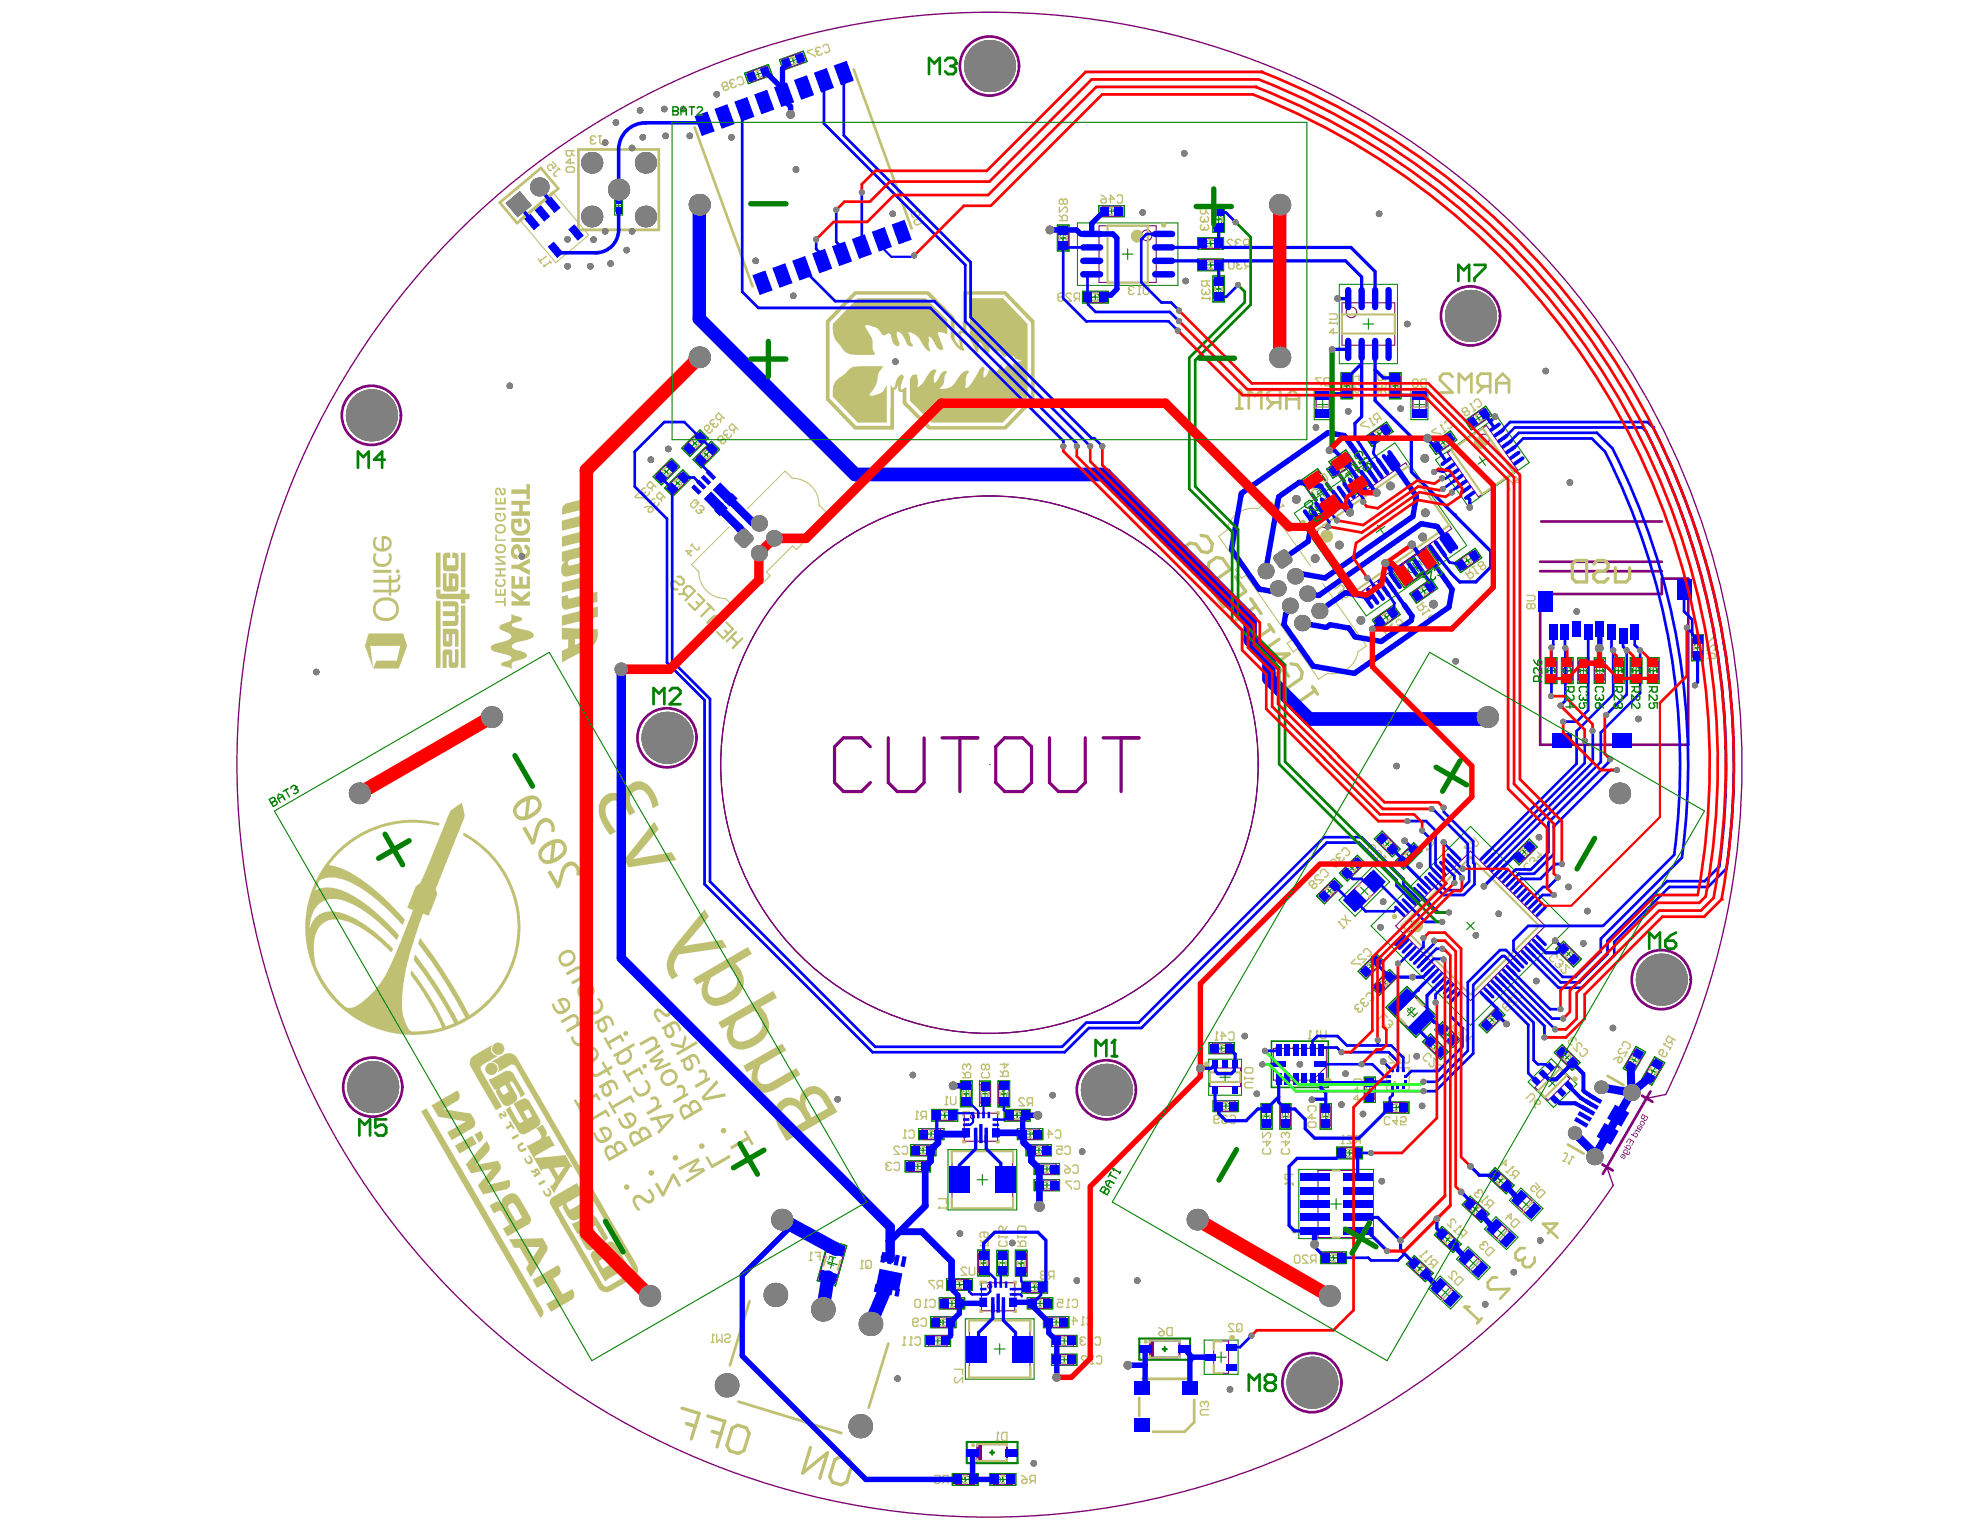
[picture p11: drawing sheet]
<svg xmlns="http://www.w3.org/2000/svg" width="279mm" height="216mm" viewBox="0 0 279 216" stroke-linecap="round" stroke-linejoin="round" font-family="sans-serif">
<g fill="none" stroke="#008000" stroke-width=".15">
<path d="M105.1 10.3l3.3-1.2 .6 1.5-3.4 1.2zM110 8.4l3.4-1.2 .5 1.5-3.4 1.2zM149.2 31.8h1.6v3.6h-1.6zM155.1 29h3.5v1.6h-3.5zM169 33.5h3.7v1.7h-3.7zM169 36.6h3.7v1.6h-3.7zM171.1 29.1h1.7v3.7h-1.7zM171.1 38.9h1.7v3.7h-1.7zM152.7 41.1h3.7v1.6h-3.7zM189.2 52.6h1.7v3.7h-1.7zM196.1 52.6h1.6v3.7h-1.6zM206.7 59.4l2.9-2.1 .9 1.3-2.9 2.1z"/>
<path d="M92.2 67.3l2.6-2.6 1.1 1.2-2.6 2.5zM93.8 68.9l2.6-2.6 1.1 1.2-2.6 2.5zM96.2 63.3l2.6-2.6 1.1 1.1-2.6 2.6zM97.8 64.9l2.6-2.6 1.1 1.1-2.5 2.6zM183.6 67.8l2.3-1.7 3.5 4.9-2.4 1.7zM187.2 66.2l2.9-2.1 .9 1.3-2.9 2.1zM187.5 65.2l2.4-1.7 3.4 4.9-2.3 1.6zM192.6 61.6l3-2.1 1 1.4-3 2.1zM201.7 62.9l3-2.1 .9 1.3-3 2zM205.2 79.5l2.9-2.1 1 1.3-3 2.1zM193.7 87.5l2.9-2.1 1 1.3-3 2.1zM196.5 80.5l4.9-3.4 1.6 2.4-4.9 3.4z"/>
<path d="M198.9 83.8l3-2.1 1 1.3-3 2.1zM218.1 92.8h1.6v3.7h-1.6zM220.3 92.8h1.7v3.7h-1.7zM222.6 92.8h1.6v3.6h-1.6zM225 92.8h1.5v3.6h-1.5zM227.5 92.8h1.7v3.6h-1.7zM230 92.8h1.7v3.6h-1.7zM232.5 92.8h1.6v3.6h-1.6zM238.7 89.6h1.7v3.6h-1.7zM193.9 118.4l1.1-1.1 2.6 2.5-1.1 1.1zM185.8 126.4l2.5-2.5 1.1 1.1-2.5 2.5zM189 123.2l2.5-2.5 1.1 1.1-2.5 2.5z"/>
<path d="M191.7 137.1l2.5-2.6 1.1 1.1-2.5 2.6zM193.5 139.3l2.6-2.5 1.1 1.1-2.5 2.5zM196.9 121.5l2.6-2.6 1.2 1.2-2.6 2.6zM213.3 120.9l2.5-2.5 1.1 1.1-2.5 2.5zM219.5 133.9l1.1-1.1 2.6 2.5-1.1 1.2zM129.6 159.2h3.6v1.6h-3.6zM131.5 156.6h3.6v1.6h-3.6zM135.5 152.5h1.7v3.7h-1.7zM138.2 152.6h1.6v3.5h-1.6zM140.8 152.5h1.7v3.7h-1.7zM141.7 156.6h3.7v1.6h-3.7zM143.6 159.2h3.5v1.6h-3.5z"/>
<path d="M170.6 147.1h3.6v1.6h-3.6zM171.2 155.3h3.6v1.6h-3.6zM177.9 155.7h1.6v3.6h-1.6zM180.6 155.7h1.6v3.6h-1.6zM186.3 155.7h1.6v3.6h-1.6zM192.5 152h1.6v3.6h-1.6zM195.2 155.5h3.6v1.6h-3.6zM195.6 142.2l2.9-3 4.2 4.2-2.9 3zM200.8 147l1.1-1.1 2.5 2.5-1.1 1.1zM202.5 145.3l1.1-1.1 2.5 2.5-1.1 1.1zM208.7 144.6l2.5-2.5 1.2 1.1-2.6 2.5zM219.3 148.5l1.1-1.1 2.6 2.5-1.1 1.2z"/>
<path d="M230.9 147.7l1.3 .8-1.8 3.1-1.3-.8zM233.5 149.1l1.4 .9-1.8 3.1-1.4-.8zM116.9 175l2.6 .8-1.6 5.7-2.6-.8zM127.7 163.8h3.6v1.6h-3.6zM128.5 161.5h3.6v1.6h-3.6zM138 176.4h1.6v3.7h-1.6zM140.7 176.4h1.5v3.6h-1.5zM143.3 176.4h1.6v3.7h-1.6zM144.8 161.5h3.6v1.6h-3.6zM145.9 164.2h3.6v1.5h-3.6zM145.9 166.5h3.6v1.5h-3.6zM186.3 176.7h3.7v1.6h-3.7z"/>
<path d="M188.6 161.9h3.7v1.6h-3.7zM199.6 177.2l2.7 2.5-1.2 1.2-2.6-2.5zM203.5 173.1l2.7 2.4-1.1 1.2-2.7-2.4zM207.5 168.8l2.6 2.5-1.1 1.2-2.7-2.5zM211 164.8l2.7 2.5-1.2 1.2-2.6-2.5zM130.6 188.4h3.5v1.6h-3.5zM131.3 185.8h3.6v1.6h-3.6zM132.5 183.1h3.6v1.6h-3.6zM133.6 180.4h3.6v1.7h-3.6zM144.2 180.8h3.6v1.7h-3.6zM145 183.1h3.5v1.6h-3.5zM147.2 185.8h3.6v1.6h-3.6z"/>
<path d="M148.4 188.4h3.6v1.6h-3.6zM148.4 191.1h3.6v1.6h-3.6zM134.4 207.9h3.6v1.7h-3.6zM139.7 207.9h3.6v1.7h-3.6z"/>
</g>
<g fill="#008000">
<path d="M111.3 8.3l.2-.1 .3-.1 .2 .2-.1 .1a.32 .32 0 0 0-.5 0 .32 .32 0 0 0 0 .5h.1a.29 .29 0 0 0 .3 .1 .29 .29 0 0 0 .2-.2h.1a.45 .45 0 0 1-.5 .4 .45 .45 0 0 1-.3-.6z"/>
<path d="M112.1 8a.3 .3 0 0 1 .5-.1 .3 .3 0 0 1 0 .5 .27 .27 0 0 1 .1 .4 .27 .27 0 0 1-.4-.1l.1-.1a.18 .18 0 0 0 .2 .1 .18 .18 0 0 0 .1-.2 .18 .18 0 0 0-.3-.1 .19 .19 0 0 0 .2-.2 .19 .19 0 0 0-.2-.2 .19 .19 0 0 0-.2 .2l-.1 .1z"/>
<path d="M112.9 7.7h.1l.6 .7-.5 .3-.1-.1 .5-.2-.5-.4z"/>
<path d="M130.1 162l.2-.1a.48 .48 0 0 1 .6 .2 .48 .48 0 0 1-.2 .6 .48 .48 0 0 1-.6-.2h.1a.32 .32 0 0 0 .5 .2 .32 .32 0 0 0 .1-.5 .29 .29 0 0 0-.3-.3 .29 .29 0 0 0-.3 .2h-.1z"/>
<path d="M129.4 161.9h.1a.31 .31 0 0 1 .5 .2h-.2a.2 .2 0 0 0-.2-.2 .2 .2 0 0 0-.2 .3 .2 .2 0 0 0 .3 .2l.3 .4h-.7v-.1h.5l-.1-.2a.4 .4 0 0 1-.3-.6z"/>
<path d="M132.9 186.3h.1a.48 .48 0 0 1 .8 .1 .48 .48 0 0 1-.5 .7l-.3-.1-.1-.2 .1-.1a.34 .34 0 0 0 .5 .2 .34 .34 0 0 0 .1-.5 .28 .28 0 0 0-.3-.2 .28 .28 0 0 0-.2 .2h-.2z"/>
<path d="M134.3 183.5h.5l.2 .2v.3a.45 .45 0 0 1-.4 .4 .45 .45 0 0 1-.5-.3h.2a.32 .32 0 0 0 .4 .2 .32 .32 0 0 0 .1-.5 .29 .29 0 0 0-.2-.3 .29 .29 0 0 0-.3 .2h-.1z"/>
<path d="M133.6 183.4l.3 .3v.1l-.2-.1v.7h-.1z"/>
<path d="M132.6 156.9l.3 .3v.1l-.2-.2v.8h-.1z"/>
<path d="M135.3 208.3h.5l.1 .5h-.1a.21 .21 0 0 0-.4 0 .21 .21 0 0 0 .1 .4 .21 .21 0 0 0 .3-.2h.1a.32 .32 0 0 1-.4 .3 .32 .32 0 0 1-.2-.5 .32 .32 0 0 1 .5-.1l-.1-.3h-.4z"/>
<path d="M144.9 159.6l.2-.1a.34 .34 0 0 1 .4 .4h-.2a.33 .33 0 0 0-.4-.2 .33 .33 0 0 0-.1 .5 .28 .28 0 0 0 .3 .2 .28 .28 0 0 0 .2-.2l.2 .1-.2 .2h-.4l-.2-.2v-.4z"/>
<path d="M154.8 41.4h.7v.2h-.5l.3 .3a.31 .31 0 0 1 0 .5 .31 .31 0 0 1-.5-.2l.2-.1a.2 .2 0 0 0 .2 .2 .2 .2 0 0 0 .2-.1 .2 .2 0 0 0-.2-.3l-.3-.3z"/>
<path d="M170 37a.37 .37 0 0 1 .5 .2h-.1a.17 .17 0 0 0-.2-.2 .17 .17 0 0 0-.2 .2 .17 .17 0 0 0 .3 .1v.1a.21 .21 0 0 0-.3 .1 .21 .21 0 0 0 .2 .3 .21 .21 0 0 0 .2-.2h.1a.31 .31 0 0 1-.4 .3 .31 .31 0 0 1-.1-.5z"/>
<path d="M170 34v-.1a.37 .37 0 0 1 .5 .2l-.1 .1a.17 .17 0 0 0-.2-.2 .17 .17 0 0 0-.2 .2 .17 .17 0 0 0 .3 .1v.1a.21 .21 0 0 0-.3 .1 .21 .21 0 0 0 .2 .3 .21 .21 0 0 0 .2-.2h.1a.31 .31 0 0 1-.4 .3 .31 .31 0 0 1-.1-.6z"/>
<path d="M169.2 33.9h.1a.26 .26 0 0 1 .4 .2l.1 .1h-.1a.2 .2 0 0 0-.2-.2 .2 .2 0 0 0-.2 .2 .2 .2 0 0 0 .1 .2l.4 .4h-.6v-.1h.4l-.4-.4z"/>
<path d="M171.5 41.2l.2-.1v.1a.18 .18 0 0 0-.2 .2 .18 .18 0 0 0 .3 .2 .18 .18 0 0 0 .1-.3h.1a.18 .18 0 0 0 .1 .3 .18 .18 0 0 0 .2-.2 .18 .18 0 0 0-.1-.2v-.1a.31 .31 0 0 1 .2 .5 .31 .31 0 0 1-.5-.1 .26 .26 0 0 1-.4 .1 .26 .26 0 0 1 0-.4z"/>
<path d="M171.7 42l.1-.1-.1 .3h.7v.1h-.9z"/>
<path d="M196.5 155.9l.2-.1a.34 .34 0 0 1 .4 .3l-.1 .1a.32 .32 0 0 0-.4-.2 .32 .32 0 0 0-.1 .4 .29 .29 0 0 0 .2 .3 .29 .29 0 0 0 .3-.2l.1 .1-.3 .2-.4-.2-.1-.4z"/>
<path d="M198.2 155.8a.33 .33 0 0 1 .5 .3 .33 .33 0 0 1-.5 .3v.3h.4v.1h-.4l-.1-.5 .1-.1a.2 .2 0 0 0 .3 .1 .2 .2 0 0 0 0-.3 .2 .2 0 0 0-.3 .1h-.1z"/>
<path d="M200 83.4h.4v.2h-.2l.5 .6h-.1z"/>
<path d="M214.5 120.1h.1a.33 .33 0 0 1 .4-.1v.1a.32 .32 0 0 0-.5 .2 .32 .32 0 0 0 .3 .4 .3 .3 0 0 0 .4 0 .3 .3 0 0 0 0-.4h.2v.3l-.2 .2a.5 .5 0 0 1-.6-.1 .5 .5 0 0 1-.1-.6z"/>
<path d="M215.1 119.5a.28 .28 0 0 1 .4-.1 .28 .28 0 0 1 .1 .3 .27 .27 0 0 1 .3 .4 .27 .27 0 0 1-.5 .1l.1-.1a.17 .17 0 0 0 .3 0 .17 .17 0 0 0 0-.2 .17 .17 0 0 0-.3 0l-.1-.1a.2 .2 0 0 0 .1-.2 .2 .2 0 0 0-.3-.1 .2 .2 0 0 0 0 .3l-.1 .1-.1-.1z"/>
<path d="M135.9 153.6v-.1a.24 .24 0 0 1 .3-.1 .24 .24 0 0 1 .2 .2 .27 .27 0 0 1 .4 .1 .27 .27 0 0 1-.2 .3v-.1a.17 .17 0 0 0 .1-.1 .17 .17 0 0 0-.1-.2l-.2 .2h-.1a.18 .18 0 0 0-.1-.2 .18 .18 0 0 0-.3 .1 .18 .18 0 0 0 .2 .2v.2a.33 .33 0 0 1-.2-.5z"/>
<path d="M138.6 154.3l.1-.1 .1 .1a.33 .33 0 0 0-.1 .5 .33 .33 0 0 0 .5 0 .29 .29 0 0 0 .2-.2 .29 .29 0 0 0-.2-.3v-.1a.46 .46 0 0 1 .2 .6 .46 .46 0 0 1-.7 .2 .46 .46 0 0 1-.1-.6z"/>
<path d="M178.4 157.4h.1l.1 .1a.32 .32 0 0 0-.2 .4 .32 .32 0 0 0 .4 .2 .27 .27 0 0 0 .3-.3 .27 .27 0 0 0-.2-.3v-.1a.47 .47 0 0 1 .2 .7 .47 .47 0 0 1-.7 0l-.2-.3z"/>
<path d="M178.2 155.9h.1v.5l.5-.5a.3 .3 0 0 1 .4 .2 .3 .3 0 0 1-.3 .4v-.1a.2 .2 0 0 0 .2-.2 .2 .2 0 0 0-.2-.2 .2 .2 0 0 0-.2 .2l-.2 .2-.3 .1z"/>
<path d="M180.9 157.1l.2-.2h.4a.43 .43 0 0 1 .4 .4 .43 .43 0 0 1-.3 .4l-.1-.1a.32 .32 0 0 0 .2-.5 .32 .32 0 0 0-.5-.1 .28 .28 0 0 0-.2 .3 .28 .28 0 0 0 .2 .3l-.1 .1a.44 .44 0 0 1-.2-.6z"/>
<path d="M181 158.6h.1v.1a.16 .16 0 0 0-.1 .2 .16 .16 0 0 0 .2 .1 .16 .16 0 0 0 .1-.2h.1a.2 .2 0 0 0 .1 .3 .2 .2 0 0 0 .3-.2 .2 .2 0 0 0-.2-.2v-.1a.3 .3 0 0 1 .3 .5 .3 .3 0 0 1-.6 0 .27 .27 0 0 1-.4 0 .27 .27 0 0 1 .1-.5z"/>
<path d="M186.9 125.6h.1a.34 .34 0 0 1 .6-.1l-.1 .1a.32 .32 0 0 0-.5 .2 .32 .32 0 0 0 .3 .4 .3 .3 0 0 0 .4 0 .3 .3 0 0 0 0-.4h.2v.3l-.2 .2a.52 .52 0 0 1-.6-.1 .52 .52 0 0 1-.2-.6z"/>
<path d="M187.4 125.2l.5-.5v.1l-.3 .4h.4a.31 .31 0 0 1 .4 .3 .31 .31 0 0 1-.5 .2l.1-.1a.19 .19 0 0 0 .3 0 .19 .19 0 0 0 0-.3 .19 .19 0 0 0-.3 0h-.4z"/>
<path d="M192.8 153.3l.2-.1 .3-.1a.43 .43 0 0 1 .5 .4 .43 .43 0 0 1-.3 .5v-.2a.34 .34 0 0 0 0-.5 .34 .34 0 0 0-.5 0 .28 .28 0 0 0 .1 .5v.2a.48 .48 0 0 1-.3-.7z"/>
<path d="M196.5 53.6l.2-.1a.16 .16 0 0 0 .2 .2 .16 .16 0 0 0 .1-.1h.1a.32 .32 0 0 1 .2 .3 .32 .32 0 0 1-.2 .3v-.2a.17 .17 0 0 0 .2-.2 .17 .17 0 0 0-.3-.1 .17 .17 0 0 0-.1 .2h-.1a.21 .21 0 0 0-.1-.2 .21 .21 0 0 0-.2 .1 .21 .21 0 0 0 .2 .3l-.1 .1a.33 .33 0 0 1-.2-.3 .33 .33 0 0 1 .1-.3z"/>
<path d="M196.4 52.9l.2-.1a.32 .32 0 0 1 .4 .1 .32 .32 0 0 1 0 .4l.2-.1v-.4h.1v.5l-.5 .1v-.1a.21 .21 0 0 0 .1-.3 .21 .21 0 0 0-.3 0 .21 .21 0 0 0 0 .3v.1a.34 .34 0 0 1-.2-.5z"/>
<path d="M200.5 179.4l.1 .2 .5-.5 .1 .1-.7 .7-.1-.4z"/>
<path d="M201 180l.1-.1 .1 .3 .5-.6 .1 .1-.7 .7z"/>
<path d="M211.9 167.1l.1-.1v.2l.5-.5 .1 .1-.7 .7z"/>
<path d="M218.4 93.8h.1a.64 .64 0 0 1 .7 .4v-.5h.2v.7l-.3-.1-.2-.3a.22 .22 0 0 0-.3-.1 .22 .22 0 0 0-.1 .3l.2 .1v.1l-.2-.1a.32 .32 0 0 1-.1-.5z"/>
<path d="M220.7 93.8a.64 .64 0 0 1 .8 .4v-.5h.1v.7l-.2-.1-.2-.3a.22 .22 0 0 0-.3-.1 .22 .22 0 0 0-.1 .3l.2 .1-.1 .1-.1-.1a.32 .32 0 0 1-.1-.5z"/>
<path d="M227.9 93.8a.57 .57 0 0 1 .8 .3v.1v-.5h.2v.7l-.5-.3a.3 .3 0 0 0-.4-.2l-.1 .2 .3 .1-.1 .1a.32 .32 0 0 1-.2-.5z"/>
<path d="M228 93h.2l.1 .2a.29 .29 0 0 1 .5-.1 .29 .29 0 0 1-.2 .5l-.1-.1a.19 .19 0 0 0 .2-.3 .19 .19 0 0 0-.2-.1 .19 .19 0 0 0-.1 .2h-.1a.17 .17 0 0 0-.1-.2 .17 .17 0 0 0-.2 .2 .17 .17 0 0 0 .1 .2v.1a.3 .3 0 0 1-.2-.3 .3 .3 0 0 1 .1-.3z"/>
<path d="M230.3 149.2l.2-.2h.4l.3 .3v.4a.38 .38 0 0 1-.5 .2v-.1a.33 .33 0 0 0 .4-.3 .33 .33 0 0 0-.3-.4 .29 .29 0 0 0-.4 .1 .29 .29 0 0 0 0 .4l-.1 .1v-.2z"/>
<path d="M229.9 149.9l.1-.1h.3v.1a.2 .2 0 0 0-.3 .1 .2 .2 0 0 0 .1 .3 .2 .2 0 0 0 .2-.1l.6-.1-.3 .6-.1-.1 .2-.4-.4 .1a.28 .28 0 0 1-.4-.1z"/>
<path d="M230.4 93.8a.51 .51 0 0 1 .8 .3v.1v-.5h.2v.7l-.3-.1-.2-.3a.2 .2 0 0 0-.3-.2 .2 .2 0 0 0-.1 .2 .2 .2 0 0 0 .2 .2l-.1 .1a.33 .33 0 0 1-.2-.5z"/>
<path d="M230.4 93h.1a.47 .47 0 0 1 .6 .3l.1 .1v-.4h.2v.6l-.4-.2a.32 .32 0 0 0-.2-.3 .32 .32 0 0 0-.3 .1v.2l.2 .1-.1 .1a.34 .34 0 0 1-.2-.6z"/>
<path d="M233.2 150.3l.8 .5-.4 .1 .2-.1-.7-.4z"/>
<path d="M232.8 93.8a.53 .53 0 0 1 .8 .4v-.5h.2v.7l-.4-.3a.27 .27 0 0 0-.2-.2 .27 .27 0 0 0-.3 .1v.1l.2 .1v.1a.33 .33 0 0 1-.3-.5z"/>
<path d="M232.8 93h.1v.4h.3a.32 .32 0 0 1 .2-.4 .32 .32 0 0 1 .4 .2 .32 .32 0 0 1-.3 .4v-.1a.21 .21 0 0 0 .1-.4 .21 .21 0 0 0-.3 0 .21 .21 0 0 0 0 .4v.1l-.5-.1z"/>
<path d="M239.1 90.5h.1v.5l.2-.3a.32 .32 0 0 1 .5-.1 .32 .32 0 0 1-.1 .5h-.1v-.1a.21 .21 0 0 0 .2-.2 .21 .21 0 0 0-.2-.2 .21 .21 0 0 0-.2 .2l-.2 .3h-.2z"/>
<path d="M239.1 90.1l.4-.1 .5-.3v.7h-.1v-.5l-.5 .3h-.3z"/>
<path d="M193.7 61.3h.5v.1h-.3l.5 .6-.1 .1z"/>
<path d="M192.9 61.9l.6-.4v.1l-.4 .3 .4 .1 .4 .4h-.1l-.4-.3z"/>
<path d="M98.1 61.8a.3 .3 0 0 1 .3-.1 .3 .3 0 0 1 .2 .4 .27 .27 0 0 1 .2 .3 .27 .27 0 0 1-.4 .1l.1-.1a.16 .16 0 0 0 .2 .1 .16 .16 0 0 0 0-.3 .16 .16 0 0 0-.2 .1l-.1-.1a.2 .2 0 0 0 0-.4 .2 .2 0 0 0-.3 .2l.1 .1-.1 .1-.1-.2z"/>
<path d="M106.9 10l.2-.1a.43 .43 0 0 1 .6 .6l-.1 .2-.3 .2-.4-.1 .1-.2a.32 .32 0 0 0 .5 .1 .32 .32 0 0 0 0-.5h-.1a.29 .29 0 0 0-.3-.2 .29 .29 0 0 0-.2 .3h-.1z"/>
<path d="M106.1 10.3a.3 .3 0 0 1 .5 0l-.1 .1a.18 .18 0 0 0-.2-.1 .18 .18 0 0 0-.1 .3 .18 .18 0 0 0 .3 0v.1a.19 .19 0 0 0-.2 .2 .19 .19 0 0 0 .2 .2 .19 .19 0 0 0 .2-.3h.1a.32 .32 0 0 1-.3 .4 .32 .32 0 0 1-.2-.5l-.2-.1z"/>
<path d="M117.1 177.2l.9 .2v.2l-.4-.2-.2 .5h-.1l.1-.5h-.3l-.1 .5-.1-.1z"/>
<path d="M116.8 178.3l.3-.2h.1l-.2 .2 .7 .2v.1l-1-.2z"/>
<path d="M132.3 188.8l.2-.1 .3 .1 .2 .2v.3l-.1 .3-.3 .2-.4-.2v-.2h.1a.35 .35 0 0 0 .5 .1 .35 .35 0 0 0 0-.5l-.1-.1a.26 .26 0 0 0-.4 .1h-.1z"/>
<path d="M131.6 188.7l.4 .3-.1 .1-.2-.1v.7h-.1z"/>
<path d="M130.8 188.7l.4 .3v.1l-.2-.1v.7h-.2z"/>
<path d="M134.5 180.8h.6v.1h-.5l.3 .6 .1 .3-.2-.1-.1-.4z"/>
<path d="M129.4 164.2h.1a.48 .48 0 0 1 .7 .2 .48 .48 0 0 1-.2 .6 .48 .48 0 0 1-.7-.2h.2a.32 .32 0 0 0 .4 .2 .32 .32 0 0 0 .1-.5 .29 .29 0 0 0-.2-.3 .29 .29 0 0 0-.3 .2h-.2z"/>
<path d="M128.7 164.2h.1a.25 .25 0 0 1 .2-.1 .25 .25 0 0 1 .2 .3h-.1a.16 .16 0 0 0-.2-.2 .16 .16 0 0 0-.1 .2 .16 .16 0 0 0 .2 .1v.1a.18 .18 0 0 0-.3 .1 .18 .18 0 0 0 .2 .3 .18 .18 0 0 0 .2-.2l.1 .1v.1l-.3 .1a.29 .29 0 0 1-.3-.2 .29 .29 0 0 1 .2-.3l-.2-.2z"/>
<path d="M131.3 159.7l.1-.1a.48 .48 0 0 1 .7 .2 .48 .48 0 0 1-.2 .7 .48 .48 0 0 1-.7-.3h.2a.32 .32 0 0 0 .4 .2 .32 .32 0 0 0 .1-.5 .29 .29 0 0 0-.2-.2 .29 .29 0 0 0-.3 .2h-.2z"/>
<path d="M130.7 159.6l.3 .2v.1l-.2-.1v.7h-.1z"/>
<path d="M146.3 183.5h.5l.1 .2-.1 .1a.35 .35 0 0 0-.6-.1 .35 .35 0 0 0 .1 .5v.1a.3 .3 0 0 0 .5-.2l.1 .1v.1l-.2 .1h-.3l-.3-.2v-.5z"/>
<path d="M147.4 183.4h.1v1l-.4-.2v-.2l.3 .2z"/>
<path d="M147.9 183.5a.34 .34 0 0 1 .5 .2 .34 .34 0 0 1-.5 .3l.1 .3h.4v.1h-.5l-.1-.5h.1a.22 .22 0 0 0 .4 0 .22 .22 0 0 0-.1-.3 .22 .22 0 0 0-.3 .1h-.1z"/>
<path d="M141 178.2l.3-.1v.1a.32 .32 0 0 0-.2 .5 .32 .32 0 0 0 .5 .1 .29 .29 0 0 0 .2-.3 .29 .29 0 0 0-.2-.3v-.1l.3 .1v.5l-.2 .2h-.4l-.3-.1-.1-.2z"/>
<path d="M141 177.5h.9v.1l-.3 .3 .1-.3h-.7z"/>
<path d="M143.6 177.5h1v.1l-.4 .3 .2-.3h-.8z"/>
<path d="M147.2 164.6l.1-.1a.44 .44 0 0 1 .6 .3h-.2v-.1a.36 .36 0 0 0-.5 .1 .36 .36 0 0 0 .1 .5 .26 .26 0 0 0 .4-.1h.2l-.1 .1a.47 .47 0 0 1-.7 0 .47 .47 0 0 1 0-.7z"/>
<path d="M146 161.9h.2a.44 .44 0 0 1 .6 .2l-.2 .1v-.1a.36 .36 0 0 0-.6 0 .36 .36 0 0 0 .2 .6 .26 .26 0 0 0 .4-.2h.1v.1a.47 .47 0 0 1-.7 .1 .47 .47 0 0 1 0-.7z"/>
<path d="M146.9 161.9h.1a.32 .32 0 0 1 .5 .2 .32 .32 0 0 1-.5 .3l.1 .3h.3v.1h-.4l-.1-.5h.1a.21 .21 0 0 0 .3 0 .21 .21 0 0 0 0-.3 .21 .21 0 0 0-.3 0l-.1 .1z"/>
<path d="M143.8 156.9h.6v.1h-.5l.3 .2a.4 .4 0 0 1 .1 .6 .35 .35 0 0 1-.5-.2h.1a.18 .18 0 0 0 .2 .1 .18 .18 0 0 0 .2-.1 .18 .18 0 0 0-.2-.2l-.3-.3z"/>
<path d="M149.6 191.5l.1-.1h.4l.2 .2-.1 .1a.35 .35 0 0 0-.6-.1 .35 .35 0 0 0 .1 .6 .3 .3 0 0 0 .5-.1h.1v.1l-.2 .2-.5-.1-.1-.2z"/>
<path d="M150.8 191.4h.1v1l-.4-.2v-.2l.3 .2z"/>
<path d="M151.2 191.4h.6v.1h-.5l.4 .4a.32 .32 0 0 1 0 .5 .32 .32 0 0 1-.5-.2l.1-.1a.21 .21 0 0 0 .2 .2 .21 .21 0 0 0 .2-.3 .21 .21 0 0 0-.2-.1z"/>
<path d="M149.7 188.8h.5l.1 .2-.1 .1a.35 .35 0 0 0-.6-.1 .35 .35 0 0 0 .1 .5v.1a.3 .3 0 0 0 .5-.2l.1 .1v.1l-.2 .1h-.3l-.3-.2v-.5z"/>
<path d="M150.8 188.7h.1v1l-.4-.2v-.1l.3 .1z"/>
<path d="M151.3 188.8a.29 .29 0 0 1 .5 0 .29 .29 0 0 1-.2 .5 .28 .28 0 0 1 0 .4 .28 .28 0 0 1-.4-.2h.1a.16 .16 0 0 0 .2 .1 .16 .16 0 0 0 .2-.2 .16 .16 0 0 0-.2-.1v-.1a.19 .19 0 0 0 .2-.2 .19 .19 0 0 0-.2-.2 .19 .19 0 0 0-.2 .2h-.1z"/>
<path d="M156.3 29.4l.4-.1 .3 .2v.1h-.1a.33 .33 0 0 0-.5-.1 .33 .33 0 0 0-.1 .4 .29 .29 0 0 0 .3 .3 .29 .29 0 0 0 .3-.2h.1v.1l-.3 .2-.5-.2v-.5z"/>
<path d="M187.3 177.1h.1a.31 .31 0 0 1 .5 .2h-.2a.2 .2 0 0 0-.1-.2 .2 .2 0 0 0-.3 .2 .2 .2 0 0 0 .2 .2l.3 .2 .1 .3h-.7v-.1h.5l-.3-.3a.38 .38 0 0 1-.1-.5z"/>
<path d="M189.6 162.3h.1a.31 .31 0 0 1 .4 .2h-.1a.2 .2 0 0 0-.2-.2 .2 .2 0 0 0-.2 .2 .2 .2 0 0 0 .2 .2l.3 .3v.2h-.6v-.1h.5l-.3-.3a.38 .38 0 0 1-.1-.5z"/>
<path d="M188.9 162.2l.4 .3-.1 .1-.2-.2v.8h-.1z"/>
<path d="M194.8 138.4l.4-.1 .1 .1v.1a.32 .32 0 0 0-.5 .2 .32 .32 0 0 0 .3 .4 .3 .3 0 0 0 .3 0 .3 .3 0 0 0 .1-.4h.1l.1 .3-.2 .2a.51 .51 0 0 1-.7-.1 .51 .51 0 0 1 0-.7z"/>
<path d="M195.4 137.8h.1a.27 .27 0 0 1 .3 0 .27 .27 0 0 1 .1 .3 .27 .27 0 0 1 .3 .4 .27 .27 0 0 1-.5 .1l.1-.1a.17 .17 0 0 0 .2 0 .17 .17 0 0 0 0-.2 .17 .17 0 0 0-.2 0l-.1-.1a.2 .2 0 0 0 .1-.2 .2 .2 0 0 0-.3-.1 .2 .2 0 0 0 0 .3l-.1 .1-.1-.1v-.3z"/>
<path d="M195.9 137.4a.29 .29 0 0 1 .4-.2 .29 .29 0 0 1 .1 .4 .27 .27 0 0 1 .3 .4 .27 .27 0 0 1-.5 0h.1a.17 .17 0 0 0 .3 0 .17 .17 0 0 0 0-.2 .17 .17 0 0 0-.3 0l-.1-.1a.2 .2 0 0 0 .1-.3 .2 .2 0 0 0-.3 0 .2 .2 0 0 0 0 .3h-.1z"/>
<path d="M190.6 122h.1a.48 .48 0 0 1 .7 .2 .48 .48 0 0 1-.5 .6h-.1l.1-.1a.32 .32 0 0 0 .4-.2 .32 .32 0 0 0-.3-.5 .3 .3 0 0 0-.3 .1 .3 .3 0 0 0-.1 .3v.1a.36 .36 0 0 1 0-.5z"/>
<path d="M190.1 122.5h.2l.1 .1v.1a.17 .17 0 0 0-.3-.1 .17 .17 0 0 0 0 .3 .17 .17 0 0 0 .3-.1v.1a.2 .2 0 0 0 0 .3 .2 .2 0 0 0 .2 .1 .2 .2 0 0 0 .1-.3l.1-.1a.31 .31 0 0 1-.2 .5 .31 .31 0 0 1-.4-.4 .26 .26 0 0 1-.3-.1 .26 .26 0 0 1 .2-.4z"/>
<path d="M203.1 62.3l.2-.2h.2l.2 .1-.1 .1a.35 .35 0 0 0-.5 .2 .35 .35 0 0 0 .3 .5h.1a.28 .28 0 0 0 .3-.4h.1a.48 .48 0 0 1-.6 .5 .48 .48 0 0 1-.3-.7z"/>
<path d="M203.9 61.7l.1-.1 .5 .9h-.4l-.1-.1h.3z"/>
<path d="M204.3 61.4l.1-.1 .2 .2 .7 .4-.5 .4-.1-.1 .4-.3z"/>
<path d="M95.6 67.4h.1a.27 .27 0 0 1 .3-.1 .27 .27 0 0 1 .2 .4 .26 .26 0 0 1 .2 .3 .26 .26 0 0 1-.4 .1h.1a.17 .17 0 0 0 .2 0 .17 .17 0 0 0 0-.3 .17 .17 0 0 0-.2 .1l-.1-.1a.19 .19 0 0 0 .1-.3 .19 .19 0 0 0-.3 0 .19 .19 0 0 0-.1 .3h-.1z"/>
<path d="M93.2 66.7l.4-.1h.1l-.1 .1a.17 .17 0 0 0-.3 0 .17 .17 0 0 0 0 .2 .17 .17 0 0 0 .3 0l.1 .1a.2 .2 0 0 0-.1 .3 .2 .2 0 0 0 .3 0 .2 .2 0 0 0 0-.2l.1-.1a.3 .3 0 0 1-.2 .4 .3 .3 0 0 1-.3-.3 .25 .25 0 0 1-.3-.2 .25 .25 0 0 1 0-.2z"/>
<path d="M92.9 67l.1 .1-.3 .3 .7 .2 .2 .2-.2 .1-.3-.3-.6-.2z"/>
<path d="M147.1 166.9l.2-.1a.44 .44 0 0 1 .6 .3h-.2v-.1a.36 .36 0 0 0-.5 0 .36 .36 0 0 0 .1 .6 .26 .26 0 0 0 .4-.2l.2 .1h-.1a.47 .47 0 0 1-.7 .1 .47 .47 0 0 1 0-.7z"/>
<path d="M148.1 166.8h.2v.3l.3 .6h-.6v-.1h.5l-.3-.4z"/>
<path d="M149.5 32.7h.1v.5l.3-.3a.31 .31 0 0 1 .6 0 .31 .31 0 0 1-.3 .4v-.1a.2 .2 0 0 0 .2-.2 .2 .2 0 0 0-.2-.2 .2 .2 0 0 0-.2 .2l-.3 .2-.2 .1z"/>
<path d="M171.5 30.2a.26 .26 0 0 1 .2-.2 .26 .26 0 0 1 .3 .2 .28 .28 0 0 1 .4 .1 .28 .28 0 0 1-.2 .4v-.2a.17 .17 0 0 0 .1-.2 .17 .17 0 0 0-.2-.1 .17 .17 0 0 0-.1 .2h-.1a.21 .21 0 0 0-.1-.3 .21 .21 0 0 0-.3 .2 .21 .21 0 0 0 .2 .3v.1a.33 .33 0 0 1-.2-.5z"/>
<path d="M171.5 29.4a.29 .29 0 0 1 .3-.1 .29 .29 0 0 1 .2 .2 .26 .26 0 0 1 .4 0 .26 .26 0 0 1-.1 .4h-.1v-.1a.17 .17 0 0 0 .1-.2 .17 .17 0 0 0-.2-.1 .17 .17 0 0 0-.1 .2h-.1a.19 .19 0 0 0-.1-.3 .19 .19 0 0 0-.2 .2 .19 .19 0 0 0 .1 .2v.1a.34 .34 0 0 1-.2-.5z"/>
<path d="M186.7 157l.3-.1h.2a.43 .43 0 0 1 .4 .4 .43 .43 0 0 1-.3 .4l-.1-.1a.32 .32 0 0 0 .2-.5 .32 .32 0 0 0-.5-.1 .28 .28 0 0 0-.2 .3 .28 .28 0 0 0 .2 .3l-.1 .1a.44 .44 0 0 1-.1-.7z"/>
<path d="M195.2 118.6l.2-.1a.45 .45 0 0 1 .5 .1 .45 .45 0 0 1 .1 .5h-.1a.32 .32 0 0 0-.2-.5 .32 .32 0 0 0-.4 .3 .3 .3 0 0 0 0 .3 .3 .3 0 0 0 .3 .1l.1 .1a.44 .44 0 0 1-.5-.2 .44 .44 0 0 1 0-.6z"/>
<path d="M196.1 119.1a.31 .31 0 0 1 .5 .2 .31 .31 0 0 1-.4 .4 .27 .27 0 0 1-.3 .2 .27 .27 0 0 1-.1-.4h.1a.17 .17 0 0 0-.1 .3 .17 .17 0 0 0 .3 0 .17 .17 0 0 0-.1-.3h.1a.2 .2 0 0 0 .3 .1 .2 .2 0 0 0 .1-.3 .2 .2 0 0 0-.3-.1z"/>
<path d="M196.4 120l.1 .3 .5-.6 .1 .1-.7 .7v-.4z"/>
<path d="M190.3 67.3h.1a.32 .32 0 0 0 .2 .4 .32 .32 0 0 0 .4-.1 .27 .27 0 0 0 .1-.4 .27 .27 0 0 0-.4-.1l-.1-.1h.4l.1 .1a.48 .48 0 0 1-.2 .7 .48 .48 0 0 1-.7-.4z"/>
<path d="M189.8 66.9l.8-.6v.1l-.6 .5 .3 .1h-.2z"/>
<path d="M186.3 69.9h.2a.32 .32 0 0 0 .1 .5 .32 .32 0 0 0 .4-.2 .27 .27 0 0 0 .1-.4 .27 .27 0 0 0-.4 0l-.1-.2h.4l.1 .1a.48 .48 0 0 1-.2 .8 .48 .48 0 0 1-.6-.4z"/>
<path d="M185.8 69.3l.2-.1 .7 .1-.3-.4 .1-.1 .3 .6h-.4a.25 .25 0 0 0-.3-.1 .25 .25 0 0 0-.1 .3h.2l.1 .2a.32 .32 0 0 1-.4-.1 .32 .32 0 0 1-.1-.4z"/>
<path d="M188.9 65.4l.2-.2 .4 .1 .3 .3v.3l-.2 .1a.41 .41 0 0 1-.6 .1l.2-.1a.31 .31 0 0 0 .4-.1 .31 .31 0 0 0-.1-.5h-.1a.3 .3 0 0 0-.3 0 .3 .3 0 0 0-.1 .3h-.2z"/>
<path d="M188.2 65.9l.1-.1a.28 .28 0 0 1 .4 0v.1a.2 .2 0 0 0-.3 0 .2 .2 0 0 0-.1 .2 .2 .2 0 0 0 .3 .1l.4 .1 .1 .1-.5 .4v-.1l.4-.3-.4-.1a.44 .44 0 0 1-.4-.3z"/>
<path d="M187.6 66.3h.1a.28 .28 0 0 1 .4 0h-.1a.2 .2 0 0 0-.3 0 .2 .2 0 0 0 0 .3 .2 .2 0 0 0 .2 .1h.5l.1 .1-.5 .4-.1-.1 .5-.3h-.4a.33 .33 0 0 1-.4-.2 .33 .33 0 0 1 0-.3z"/>
<path d="M189.7 53.6l.2-.1a.16 .16 0 0 0 .1 .2 .16 .16 0 0 0 .2-.1h.1a.32 .32 0 0 1 .2 .3 .32 .32 0 0 1-.2 .3l-.1-.2a.17 .17 0 0 0 .2-.2 .17 .17 0 0 0-.2-.1 .17 .17 0 0 0-.1 .2h-.1a.21 .21 0 0 0-.1-.2 .21 .21 0 0 0-.3 .1 .21 .21 0 0 0 .2 .3v.1a.33 .33 0 0 1-.3-.3 .33 .33 0 0 1 .2-.3z"/>
<path d="M204.5 175.3v.2l.6-.5 .1 .1-.7 .7-.1-.4z"/>
<path d="M205.3 175.2l.5 .5v.1l-.4-.3v.3a.33 .33 0 0 1-.3 .5 .33 .33 0 0 1-.2-.5l.1 .1a.2 .2 0 0 0 0 .2 .2 .2 0 0 0 .3 0 .2 .2 0 0 0 0-.2z"/>
<path d="M199 143.1l.4 .3 .6-.6 .1 .1-.7 .7-.4-.4z"/>
<path d="M198.6 142.5l.2-.1h.2a.26 .26 0 0 1 .3-.3 .26 .26 0 0 1 .2 .4l-.1 .1-.1-.1a.17 .17 0 0 0 0-.2 .17 .17 0 0 0-.2 0 .17 .17 0 0 0 0 .2l-.1 .1a.19 .19 0 0 0-.2-.1 .19 .19 0 0 0-.1 .3 .19 .19 0 0 0 .3 0l.1 .1a.33 .33 0 0 1-.4 0 .33 .33 0 0 1-.1-.4z"/>
<path d="M204 146l.1 .1a.32 .32 0 0 0 .2 .5 .32 .32 0 0 0 .4-.3 .3 .3 0 0 0 0-.4 .3 .3 0 0 0-.3 0l-.1-.2h.3l.2 .2a.48 .48 0 0 1-.3 .8 .48 .48 0 0 1-.5-.7z"/>
<path d="M203.3 145.7l.4 .3v-.4a.3 .3 0 0 1 .3-.4 .3 .3 0 0 1 .2 .5l-.1-.1a.19 .19 0 0 0 0-.3 .19 .19 0 0 0-.3 0 .19 .19 0 0 0 0 .3v.4l-.1 .2z"/>
<path d="M197.9 120.9h.5v.1h-.2l.5 .6h-.1z"/>
<path d="M198.7 80h.1a.32 .32 0 0 1 .5 0h-.1a.33 .33 0 0 0-.5 .2 .33 .33 0 0 0 .3 .4 .29 .29 0 0 0 .4 .1 .29 .29 0 0 0 0-.4h.1v.2a.48 .48 0 0 1-.7 .2 .48 .48 0 0 1-.1-.7z"/>
<path d="M199.5 79.5a.32 .32 0 0 1 .4 0 .32 .32 0 0 1 0 .5v.3l.4-.3v.1l-.5 .4-.1-.2 .1-.3a.26 .26 0 0 0 .1-.4 .26 .26 0 0 0-.4 0v.2l-.1 .1-.1-.2z"/>
<path d="M200.2 79l.6 .8h-.1l-.4-.6-.2 .3v-.1z"/>
<path d="M207.3 78.4l.1-.1 .6 .8h-.5v-.1h.3z"/>
<path d="M210 143.7l.4-.1 .1 .1v.1a.32 .32 0 0 0-.5 .2 .32 .32 0 0 0 .3 .4 .3 .3 0 0 0 .3 0 .3 .3 0 0 0 .1-.4h.1v.3l-.2 .2a.51 .51 0 0 1-.6-.1 .51 .51 0 0 1 0-.7z"/>
<path d="M210.3 143.4l.5-.5 .1 .1-.3 .4h.4a.31 .31 0 0 1 .4 .3 .31 .31 0 0 1-.5 .2l.1-.1a.19 .19 0 0 0 .2 0 .19 .19 0 0 0 0-.3 .19 .19 0 0 0-.2 0h-.4z"/>
<path d="M223 94.6l.2-.1v.1a.35 .35 0 0 0 0 .6 .35 .35 0 0 0 .5-.1 .29 .29 0 0 0 .1-.3 .29 .29 0 0 0-.2-.2v-.1h.1a.46 .46 0 0 1 .1 .7 .46 .46 0 0 1-.7 0h-.1a.5 .5 0 0 1 0-.6z"/>
<path d="M223 93.9a.23 .23 0 0 1 .2-.1 .23 .23 0 0 1 .2 .1 .31 .31 0 0 1 .5 0 .31 .31 0 0 1-.2 .5l-.1-.1a.21 .21 0 0 0 .2-.3 .21 .21 0 0 0-.3-.2 .21 .21 0 0 0-.1 .3 .17 .17 0 0 0-.2-.2 .17 .17 0 0 0-.2 .1 .17 .17 0 0 0 .2 .2v.2l-.1-.1a.3 .3 0 0 1-.1-.4z"/>
<path d="M222.9 93h.1v.4l.3 .1a.33 .33 0 0 1 .2-.5 .33 .33 0 0 1 .4 .2 .33 .33 0 0 1-.2 .4v-.1a.21 .21 0 0 0 0-.3 .21 .21 0 0 0-.3 0 .21 .21 0 0 0 .1 .3l-.1 .1-.5-.1z"/>
<path d="M225.3 94.1l.4-.1a.43 .43 0 0 1 .5 .3 .43 .43 0 0 1-.3 .5v-.1a.34 .34 0 0 0 .1-.5 .34 .34 0 0 0-.5-.1v.1a.28 .28 0 0 0-.2 .3 .28 .28 0 0 0 .3 .2v.1a.43 .43 0 0 1-.3-.7z"/>
<path d="M225.3 95l.2-.1v.2a.19 .19 0 0 0-.2 .2 .19 .19 0 0 0 .3 .1 .19 .19 0 0 0 .1-.2h.1a.15 .15 0 0 0 .2 .2 .15 .15 0 0 0 .1-.2 .15 .15 0 0 0-.2-.1l.1-.1a.26 .26 0 0 1 .2 .4 .26 .26 0 0 1-.4 0 .31 .31 0 0 1-.5 .1 .31 .31 0 0 1 0-.5z"/>
<path d="M192.8 136.3l.1-.1a.34 .34 0 0 1 .5-.1v.1a.32 .32 0 0 0-.5 .2 .32 .32 0 0 0 .3 .4 .3 .3 0 0 0 .3 0 .3 .3 0 0 0 .1-.3l.1-.1 .1 .3-.2 .2a.52 .52 0 0 1-.6 0 .52 .52 0 0 1-.2-.6z"/>
<path d="M193.3 135.8l.4-.4h.1l-.3 .4h.4a.31 .31 0 0 1 .4 .3 .31 .31 0 0 1-.5 .2l.1-.1a.19 .19 0 0 0 .2 0 .19 .19 0 0 0 0-.3 .19 .19 0 0 0-.2 0h-.4z"/>
<path d="M193.9 135.2l.1-.1 1 .4-.5 .5v-.1l.3-.4-.6-.1z"/>
<path d="M194.7 87.2l.4-.1 .1 .1h-.2l.4 .7-.1 .1z"/>
<path d="M194 87.7l.4-.3 .4 .4h-.1a.22 .22 0 0 0-.3 .2 .22 .22 0 0 0 .2 .3 .22 .22 0 0 0 .2-.3l.1-.1a.31 .31 0 0 1-.2 .4 .31 .31 0 0 1-.4-.2 .31 .31 0 0 1 .3-.4l-.2-.2-.4 .3z"/>
<path d="M202.1 147.2l.1-.1a.45 .45 0 0 1 .5 .1 .45 .45 0 0 1 .1 .5h-.1a.32 .32 0 0 0-.2-.5 .32 .32 0 0 0-.4 .3 .3 .3 0 0 0 0 .3 .3 .3 0 0 0 .4 .1v.1a.44 .44 0 0 1-.5-.2 .44 .44 0 0 1 .1-.6z"/>
<path d="M203 147.6h.1l.5 .4-.1 .1-.4-.3v.4a.31 .31 0 0 1-.3 .4 .31 .31 0 0 1-.2-.5l.1 .1a.19 .19 0 0 0 0 .2 .19 .19 0 0 0 .3 0 .19 .19 0 0 0 0-.2z"/>
<path d="M203.4 148.3a.33 .33 0 0 1 .5 .1 .33 .33 0 0 1-.1 .5 .33 .33 0 0 1-.5-.2l-.1 .2 .2 .3-.4-.3 .3-.4h.1a.22 .22 0 0 0 .2 .3 .22 .22 0 0 0 .2-.2 .22 .22 0 0 0-.2-.2z"/>
<path d="M148.4 186.2l.2-.1h.4l.2 .2-.1 .1a.35 .35 0 0 0-.6-.1 .35 .35 0 0 0 .1 .6 .3 .3 0 0 0 .5-.1h.1l-.1 .1-.1 .2-.5-.1-.2-.2z"/>
<path d="M149.6 186.1h.1v1l-.3-.3v-.1l.2 .1z"/>
<path d="M172.3 155.8l.4-.2a.33 .33 0 0 1 .4 .3h-.1a.32 .32 0 0 0-.4-.2 .32 .32 0 0 0-.2 .5 .29 .29 0 0 0 .3 .3 .29 .29 0 0 0 .3-.2l.1 .1-.1 .1a.5 .5 0 0 1-.6-.1 .5 .5 0 0 1-.1-.6z"/>
<path d="M173.3 155.7a.3 .3 0 0 1 .5 0 .3 .3 0 0 1-.1 .4 .27 .27 0 0 1-.1 .5 .27 .27 0 0 1-.3-.3h.1a.17 .17 0 0 0 .2 .2 .17 .17 0 0 0 .1-.2 .17 .17 0 0 0-.2-.1v-.1a.19 .19 0 0 0 .3-.2 .19 .19 0 0 0-.2-.2 .19 .19 0 0 0-.2 .2h-.2z"/>
<path d="M172.3 147.5h.4a.48 .48 0 0 1 .3 .7 .48 .48 0 0 1-.8 0v-.1h.1a.34 .34 0 0 0 .5 .1 .34 .34 0 0 0 0-.5 .26 .26 0 0 0-.2-.2 .26 .26 0 0 0-.3 .3l-.1-.1z"/>
<path d="M170.9 147.5l.3 .2v.1l-.2-.2v.8h-.1z"/>
<path d="M208.5 58.5l.1-.1a.48 .48 0 0 1 .7 .5 .48 .48 0 0 1-.7 .4v-.2a.32 .32 0 0 0 .5 0 .32 .32 0 0 0-.1-.5 .28 .28 0 0 0-.4-.1 .28 .28 0 0 0-.1 .4h-.2v-.2z"/>
<path d="M207.7 59h.4l.1 .1h-.2l.4 .6-.1 .1z"/>
<path d="M98.9 64.3l.3-.2 .1 .1-.1 .1a.18 .18 0 0 0-.3 0 .18 .18 0 0 0 .1 .3 .18 .18 0 0 0 .2-.1l.1 .1a.2 .2 0 0 0-.1 .3 .2 .2 0 0 0 .3 0 .2 .2 0 0 0 0-.3h.1a.29 .29 0 0 1-.2 .4 .29 .29 0 0 1-.3-.3 .26 .26 0 0 1-.3-.1 .26 .26 0 0 1 .1-.3z"/>
<path d="M220.8 149.3h.2a.32 .32 0 0 0 .2 .5 .32 .32 0 0 0 .4-.3 .3 .3 0 0 0 0-.3 .3 .3 0 0 0-.4-.1v-.1l.3-.1 .2 .2a.48 .48 0 0 1-.3 .8 .48 .48 0 0 1-.6-.6z"/>
<path d="M220.1 149l.1-.1 .3 .3v-.4a.3 .3 0 0 1 .4-.4 .3 .3 0 0 1 .2 .5l-.1-.1a.19 .19 0 0 0-.1-.2 .19 .19 0 0 0-.2 0 .19 .19 0 0 0 0 .2v.4l-.1 .2z"/>
<path d="M219.8 148.2l.1-.1 .2 .1a.27 .27 0 0 1 .4-.3 .27 .27 0 0 1 0 .5v-.1a.17 .17 0 0 0 0-.3 .17 .17 0 0 0-.2 0 .17 .17 0 0 0 0 .3l-.1 .1a.2 .2 0 0 0-.3-.1 .2 .2 0 0 0 0 .3 .2 .2 0 0 0 .3 0v.1a.33 .33 0 0 1-.4-.1 .33 .33 0 0 1 0-.4z"/>
<path d="M208.4 171l.1 .3 .5-.6 .1 .1-.7 .7-.1-.3z"/>
<path d="M209.1 171.2a.32 .32 0 0 1 .5 .1 .32 .32 0 0 1-.2 .5h-.1a.23 .23 0 0 1-.2 .2 .23 .23 0 0 1-.3-.1v-.3h.1a.16 .16 0 0 0 0 .3 .16 .16 0 0 0 .2 0 .16 .16 0 0 0 0-.3l.1-.1a.2 .2 0 0 0 .3 .1 .2 .2 0 0 0 0-.3 .2 .2 0 0 0-.3 0z"/>
<path d="M221 134.7h.2a.32 .32 0 0 0 .2 .5 .32 .32 0 0 0 .4-.3 .3 .3 0 0 0 0-.3 .3 .3 0 0 0-.4-.1v-.1l.2-.1 .3 .2a.48 .48 0 0 1-.3 .8 .48 .48 0 0 1-.6-.6z"/>
<path d="M220.5 134.1h.3a.27 .27 0 0 1 .4-.2 .27 .27 0 0 1 .1 .4l-.1-.1a.17 .17 0 0 0 0-.2 .17 .17 0 0 0-.2 0 .17 .17 0 0 0 0 .2l-.1 .1a.2 .2 0 0 0-.3-.1 .2 .2 0 0 0 0 .3 .2 .2 0 0 0 .3 0l.1 .1a.34 .34 0 0 1-.5 0 .34 .34 0 0 1 0-.5z"/>
<path d="M219.9 133.7l.3 .4v-.4a.31 .31 0 0 1 .4-.4 .31 .31 0 0 1 .1 .5l-.1-.1a.19 .19 0 0 0 0-.3 .19 .19 0 0 0-.3 0 .19 .19 0 0 0 0 .3l-.1 .6-.4-.5z"/>
<path d="M132.3 186.4a.21 .21 0 0 1 .4 0 .21 .21 0 0 1-.4 0zM132.3 186.2l-.1 .3v.4a.29 .29 0 0 0 .3 .2 .29 .29 0 0 0 .3-.3h-.1a.22 .22 0 0 1-.3 .2 .22 .22 0 0 1-.1-.4 .3 .3 0 0 0 .5-.2 .3 .3 0 0 0-.4-.3z"/>
<path d="M132.8 183.6a.27 .27 0 0 1 .4 .1 .27 .27 0 0 1-.1 .3 .2 .2 0 0 1 0 .3 .2 .2 0 0 1-.3-.2zM132.8 183.5l-.2 .2 .1 .5a.33 .33 0 0 0 .4 .2 .33 .33 0 0 0 .2-.4v-.1a.34 .34 0 0 0-.4-.4z"/>
<path d="M133.3 157.1l.5-.1v.3h-.5zM133.2 157a.28 .28 0 0 0 0 .3 .28 .28 0 0 0 .2 .2l-.3 .4h.2l.3-.4h.2v.4h.1v-1z"/>
<path d="M136.2 208.5l.5-.1v.3h-.4zM136.1 208.3a.28 .28 0 0 0 0 .4 .28 .28 0 0 0 .2 .1l-.3 .5h.1l.4-.5h.2v.5h.2v-1z"/>
<path d="M138.9 178.3h.2v.5h-.3zM138.3 178.1v.1l.4 .3v.3h-.4v.1h.9v-.5a.27 .27 0 0 0-.2-.3 .27 .27 0 0 0-.3 .3z"/>
<path d="M138.7 177.7a.25 .25 0 0 1 .5 0 .25 .25 0 0 1-.5 0zM138.3 177.5a.33 .33 0 0 0 .2 .4v-.1a.21 .21 0 0 1-.1-.3 .21 .21 0 0 1 .3-.1h.1a.31 .31 0 0 0 0 .5 .31 .31 0 0 0 .4-.1 .31 .31 0 0 0-.2-.4l-.4-.1z"/>
<path d="M145.5 181.7h.3a.17 .17 0 0 1 .2 .2 .17 .17 0 0 1-.2 .1h-.3zM145.3 181.2v.9h.5a.27 .27 0 0 0 .3-.2 .27 .27 0 0 0-.3-.3l.4-.4h-.2l-.3 .4h-.2v-.4z"/>
<path d="M146.4 181.9a.2 .2 0 0 1 .4 0 .2 .2 0 0 1-.4 0zM146.4 181.5a.2 .2 0 0 1 .4 0 .2 .2 0 0 1-.4 0zM146.3 181.3a.26 .26 0 0 0 .1 .4 .25 .25 0 0 0 0 .4 .25 .25 0 0 0 .4 0 .25 .25 0 0 0-.1-.4h.1a.31 .31 0 0 0 0-.5 .31 .31 0 0 0-.5 .1z"/>
<path d="M145.7 159.9h.3v.4zM145.6 159.8l.5 .7v-.6h.2v-.1h-.2v-.3h-.1v.3z"/>
<path d="M154 42h.3a.18 .18 0 0 1 .3 .2 .16 .16 0 0 1-.3 .1h-.3zM153.9 41.4v1h.4a.27 .27 0 0 0 .4-.2 .27 .27 0 0 0-.3-.3l.4-.5h-.2l-.3 .5h-.3v-.5z"/>
<path d="M155.7 42a.2 .2 0 0 1 .3-.1 .2 .2 0 0 1 .1 .3 .2 .2 0 0 1-.3 .1l-.1-.2zM155.7 41.5l-.1 .2h.1a.18 .18 0 0 1 .3-.1 .18 .18 0 0 1 .1 .2v.1a.3 .3 0 0 0-.4 0 .3 .3 0 0 0 0 .4v.1a.46 .46 0 0 0 .5-.2 .46 .46 0 0 0 0-.6 .31 .31 0 0 0-.5-.1z"/>
<path d="M170.8 37.1l.5-.1v.3h-.5zM170.8 37a.28 .28 0 0 0-.1 .3 .28 .28 0 0 0 .2 .2l-.3 .4h.2l.3-.4h.2v.4h.1v-1z"/>
<path d="M169.4 37a.25 .25 0 0 1 .2 .1 .25 .25 0 0 1 .1 .3v.1a.22 .22 0 0 1-.1 .2 .22 .22 0 0 1-.3 0zM169.2 37v.5a.32 .32 0 0 0 .3 .4 .32 .32 0 0 0 .3-.4v-.2a.33 .33 0 0 0-.2-.3 .33 .33 0 0 0-.4 0z"/>
<path d="M170.8 34h.5v.3h-.5zM170.8 33.9a.28 .28 0 0 0-.1 .3 .28 .28 0 0 0 .2 .2l-.3 .4h.2l.3-.4h.2v.4h.1v-.9z"/>
<path d="M171.6 40.3h.3v.3a.16 .16 0 0 1-.2 .2 .16 .16 0 0 1-.1-.2zM171.5 40.1v.5a.27 .27 0 0 0 .2 .3 .27 .27 0 0 0 .3-.3l.4 .4v-.2l-.4-.3v-.2h.4v-.2z"/>
<path d="M197.4 156.2h.3v.4zM197.3 156.1l.4 .7h.1v-.6h.1v-.1h-.1v-.3h-.1v.3z"/>
<path d="M200.8 83l.3-.2 .2 .3-.3 .2h-.2l-.1-.2zM200.6 83.1v.1a.26 .26 0 0 0 .4 .2v.5h.1v-.4l.1-.2 .1-.1 .3 .3 .1-.1-.6-.7z"/>
<path d="M199.5 83.8l-.2 .3h.2a.21 .21 0 0 1 .2-.2 .21 .21 0 0 1 .2 .2 .31 .31 0 0 0-.3 .3 .31 .31 0 0 0 .5 .2 .31 .31 0 0 0 0-.5l-.1-.2a.31 .31 0 0 0-.5-.1zM199.7 84.3a.21 .21 0 0 1 .4 0 .21 .21 0 0 1-.4 0z"/>
<path d="M216 119.1l.3 .3h-.5zM215.8 118.8l-.1 .1 .2 .2-.3 .3 .9 .1-.5-.4 .1-.2-.1 .1z"/>
<path d="M136.4 154.4h.1h.2v.5h-.3zM135.8 154.2v.1l.4 .3v.3h-.4v.1h1v-.4a.29 .29 0 0 0-.2-.4 .29 .29 0 0 0-.4 .3z"/>
<path d="M139.1 153.8a.15 .15 0 0 1 .3 0 .15 .15 0 0 1-.3 0zM138.6 153.7a.2 .2 0 0 1 .4 0 .2 .2 0 0 1-.4 0zM138.5 153.6a.31 .31 0 0 0 .1 .4 .31 .31 0 0 0 .4-.1 .25 .25 0 0 0 .4 .1 .25 .25 0 0 0 0-.4 .25 .25 0 0 0-.4 0 .29 .29 0 0 0-.5 0z"/>
<path d="M141.7 154.4h.3v.5h-.3zM141.1 154.2v.1l.5 .3v.3h-.5v.1h1v-.4a.29 .29 0 0 0-.2-.4 .29 .29 0 0 0-.3 .3z"/>
<path d="M141.5 153.7h.4l-.4 .3zM141.1 153.6v.1h.3v.4l.7-.4v-.1h-.6v-.1h-.1v.1z"/>
<path d="M178.6 156.9h.4l-.4 .3zM178.2 156.8v.1h.3v.4l.7-.4v-.1h-.6v-.2h-.1v.2z"/>
<path d="M181.1 158.2l.4-.3v.3zM180.9 158.3h.6v.2h.1v-.2h.3v-.1h-.3v-.4z"/>
<path d="M188.5 124.9a.2 .2 0 0 1 .4 0 .2 .2 0 0 1-.4 0zM188.2 124.6a.2 .2 0 0 1 .4 0 .2 .2 0 0 1-.4 0zM188.2 124.4l-.1 .1a.27 .27 0 0 0 0 .3 .27 .27 0 0 0 .4 .1 .25 .25 0 0 0 .2 .3 .25 .25 0 0 0 .3-.3 .25 .25 0 0 0-.3-.2 .27 .27 0 0 0-.2-.3 .27 .27 0 0 0-.3 0z"/>
<path d="M193 154.5l.4-.3v.3zM192.8 154.5v.1h.6v.1h.1v-.1h.3v-.1h-.3v-.5z"/>
<path d="M193 155.2l.4-.3v.3zM192.8 155.3h.6v.2h.1v-.2h.3v-.1h-.3v-.4z"/>
<path d="M197 54.5h.2v.5h-.3zM196.4 54.3v.1l.4 .3v.3h-.4v.1h.9v-.4a.27 .27 0 0 0-.2-.4 .27 .27 0 0 0-.3 .3z"/>
<path d="M199.7 179l.2-.3 .2 .2a.18 .18 0 0 1 .1 .3 .18 .18 0 0 1-.3 0zM200.2 178.2l-.7 .8 .4 .3a.26 .26 0 0 0 .4 0 .26 .26 0 0 0 0-.3l.5-.2-.1-.1-.6 .1-.1-.1 .3-.4z"/>
<path d="M211.3 166.3l.2 .2a.16 .16 0 0 1 .1 .3 .16 .16 0 0 1-.3 0l-.2-.2zM211.6 165.8l-.6 .7 .3 .3a.27 .27 0 0 0 .4 .1 .27 .27 0 0 0 0-.4l.5-.1-.1-.1-.5 .1-.2-.2 .3-.3z"/>
<path d="M212.7 167.3l.2 .2-.3 .3zM212.6 167.2l-.1 .8 .5-.5 .1 .2 .1-.1-.2-.1 .2-.2-.1-.1-.1 .2-.3-.3z"/>
<path d="M218.5 94.7v.5h.3v-.5zM218.4 94.6a.28 .28 0 0 1 .3-.1 .28 .28 0 0 1 .2 .3l.5-.4v.2l-.5 .3v.3h.5v.1h-1z"/>
<path d="M218.5 93h.1v.1a.2 .2 0 0 0-.1 .3 .2 .2 0 0 0 .3 .1v-.1a.31 .31 0 0 1 .1-.4 .31 .31 0 0 1 .4 .1 .31 .31 0 0 1 0 .4l-.5 .1a.35 .35 0 0 1-.4-.1 .35 .35 0 0 1 .1-.5zM218.8 93.3a.2 .2 0 0 0 .4 0 .2 .2 0 0 0-.4 0z"/>
<path d="M220.8 94.7v.5h.3l-.1-.5zM220.7 94.6a.28 .28 0 0 1 .3-.1 .28 .28 0 0 1 .2 .3l.4-.4v.2l-.4 .3v.3h.4v.1h-.9z"/>
<path d="M220.8 93.2l.5 .3v-.3zM220.7 93.1h.6v-.1h.1v.1h.2v.1h-.2v.4h-.1z"/>
<path d="M228.1 94.6l-.1 .6h.3v-.5zM227.9 94.6a.31 .31 0 0 1 .5 .2l.5-.4v.2l-.5 .3v.3h.5v.1h-1z"/>
<path d="M229.6 150.5l-.1 .3v.1l.1-.1a.21 .21 0 0 1 .1-.3 .21 .21 0 0 1 .3 .1 .31 .31 0 0 0-.2 .5 .31 .31 0 0 0 .6 0 .31 .31 0 0 0-.2-.5l-.3-.2zM229.9 150.8a.22 .22 0 0 1 .4-.1 .22 .22 0 0 1-.1 .4 .22 .22 0 0 1-.3-.2z"/>
<path d="M230.5 94.7v.4h.3v-.4zM230.4 94.6a.28 .28 0 0 1 .3-.1 .28 .28 0 0 1 .2 .3l.5-.4v.2l-.5 .3v.2h.5v.2h-1z"/>
<path d="M233.2 151.3h.3l-.2 .5-.2-.2zM232.9 150.7v.2l.2 .5-.2 .1-.3-.1-.1 .1 .9 .5 .2-.5a.28 .28 0 0 0-.1-.3 .28 .28 0 0 0-.4 0z"/>
<path d="M233.9 150.1a.2 .2 0 0 1 .4 0 .2 .2 0 0 1-.4 0zM233.5 149.7v.3l.1 .1v-.1a.21 .21 0 0 1 .1-.3 .21 .21 0 0 1 .3 .1 .3 .3 0 0 0-.2 .4 .3 .3 0 0 0 .5 .1 .3 .3 0 0 0 0-.4l-.4-.3z"/>
<path d="M232.9 94.7v.5h.3v-.3a.17 .17 0 0 0-.1-.3 .17 .17 0 0 0-.2 .1zM232.8 94.6h.1a.31 .31 0 0 1 .4 .2l.5-.4v.2l-.5 .3v.3h.5v.1h-1z"/>
<path d="M239.6 91.4h.2l.1 .5h-.3zM239.1 91.2v.2l.4 .3v.2h-.4v.2h.9v-.5a.27 .27 0 0 0-.2-.3 .27 .27 0 0 0-.3 .3z"/>
<path d="M194.5 60.9l.3-.2 .2 .3-.2 .1a.18 .18 0 0 1-.3 .1 .18 .18 0 0 1 0-.3zM194.4 60.8v.1a.24 .24 0 0 0 0 .3 .24 .24 0 0 0 .3 0v.6l.1-.1 .1-.5 .2-.2 .2 .4 .1-.1-.6-.8z"/>
<path d="M97.9 62.7a.17 .17 0 0 1 .3 0 .17 .17 0 0 1-.1 .3l-.2 .2-.2-.2zM97.2 62.7l.7 .7 .4-.4a.27 .27 0 0 0 0-.3 .27 .27 0 0 0-.4-.1l-.1-.5-.1 .1 .1 .5-.2 .2-.3-.3z"/>
<path d="M98.9 61.7a.25 .25 0 0 1 .5 0 .25 .25 0 0 1-.5 0zM98.6 61.3l-.1 .2 .1 .1h.1a.22 .22 0 0 1 .1-.3 .22 .22 0 0 1 .3 .1 .32 .32 0 0 0-.3 .4 .32 .32 0 0 0 .5 .2 .32 .32 0 0 0 0-.5l-.2-.2a.36 .36 0 0 0-.5 0z"/>
<path d="M105.5 10.7a.16 .16 0 0 1 .3 0 .16 .16 0 0 1-.3 0zM105.6 11.1a.2 .2 0 0 1 .4 0 .2 .2 0 0 1-.4 0zM105.5 10.5a.27 .27 0 0 0 .1 .5 .27 .27 0 0 0 .1 .4 .27 .27 0 0 0 .4-.2 .27 .27 0 0 0-.3-.3 .26 .26 0 0 0 0-.4 .26 .26 0 0 0-.3 0z"/>
<path d="M135.4 181l.1-.1h.4v.3h-.4zM135.3 180.9a.26 .26 0 0 0 0 .3 .26 .26 0 0 0 .2 .1l-.3 .5h.1l.3-.5h.3v.5h.1v-1z"/>
<path d="M141.5 208.5l.5-.1v.3h-.4zM141.4 208.3a.28 .28 0 0 0 0 .4 .28 .28 0 0 0 .2 .1l-.3 .5h.1l.4-.5h.2v.5h.2v-1z"/>
<path d="M140.7 208.3l-.1 .2h.1a.2 .2 0 0 1 .3-.1 .2 .2 0 0 1 .1 .3v.1a.3 .3 0 0 0-.5 0 .3 .3 0 0 0 .1 .5 .3 .3 0 0 0 .4-.2l.1-.4a.38 .38 0 0 0-.5-.4zM140.7 209a.21 .21 0 0 1 .4 0 .21 .21 0 0 1-.4 0z"/>
<path d="M141 176.6a.4 .4 0 0 0 .1 .5 .4 .4 0 0 0 .5 .1 .33 .33 0 0 0 .3-.3 .33 .33 0 0 0-.2-.3v.1a.18 .18 0 0 1 .1 .3 .18 .18 0 0 1-.2 .1h-.2a.31 .31 0 0 0 .1-.5 .31 .31 0 0 0-.5 0zM141 176.9a.2 .2 0 0 1 .4 0 .2 .2 0 0 1-.4 0z"/>
<path d="M144.1 178.4l.3-.1v.5h-.3zM143.6 178.1v.1l.4 .3v.3h-.4v.1h1v-.4a.27 .27 0 0 0-.3-.4 .27 .27 0 0 0-.3 .3z"/>
<path d="M143.8 176.8l.2-.1a.35 .35 0 0 1 .5 .3l-.1 .1h-.3a.25 .25 0 0 1-.3 0 .25 .25 0 0 1 0-.3zM143.7 176.7a.37 .37 0 0 0 0 .5 .37 .37 0 0 0 .5 0 .33 .33 0 0 0 .4-.4 .33 .33 0 0 0-.5-.2z"/>
<path d="M148.1 164.6l-.1 .4a.32 .32 0 0 0 .2 .4 .32 .32 0 0 0 .4-.2h-.1a.23 .23 0 0 1-.3 .1 .23 .23 0 0 1-.1-.3 .3 .3 0 0 0 .5-.1 .3 .3 0 0 0-.3-.4zM148.1 164.8a.21 .21 0 0 1 .4 0 .21 .21 0 0 1-.4 0z"/>
<path d="M143 157.5h.3a.17 .17 0 0 1 .2 .1 .17 .17 0 0 1-.2 .2h-.3zM142.9 156.9v1h.4a.27 .27 0 0 0 .4-.3 .27 .27 0 0 0-.3-.3l.3-.4h-.1l-.4 .4h-.2v-.4z"/>
<path d="M157.2 29.7h.3v.4zM157.1 29.6l.4 .7h.1v-.6h.1v-.1h-.1v-.3h-.1v.3z"/>
<path d="M158 29.4l-.1 .2v.3a.31 .31 0 0 0 .3 .4 .31 .31 0 0 0 .3-.2h-.1a.21 .21 0 0 1-.3 .1 .21 .21 0 0 1-.1-.3v-.1a.32 .32 0 0 0 .4 0 .32 .32 0 0 0 0-.4 .32 .32 0 0 0-.4 0zM158 29.6a.2 .2 0 0 1 .4 0 .2 .2 0 0 1-.4 0z"/>
<path d="M188.2 177.2l.5-.1v.3h-.5zM188.1 177.1a.28 .28 0 0 0-.1 .3 .28 .28 0 0 0 .3 .2l-.4 .4h.2l.3-.4h.3v.4h.1v-1z"/>
<path d="M186.7 177.1a.25 .25 0 0 1 .2 .1 .25 .25 0 0 1 .1 .3v.1a.22 .22 0 0 1-.1 .2 .22 .22 0 0 1-.3 0zM186.5 177.1v.5a.32 .32 0 0 0 .3 .4 .32 .32 0 0 0 .3-.4v-.2a.33 .33 0 0 0-.2-.3 .33 .33 0 0 0-.4 0z"/>
<path d="M190.4 162.4h.5v.3h-.4zM190.4 162.3a.28 .28 0 0 0-.1 .3 .28 .28 0 0 0 .3 .2l-.4 .4h.2l.3-.4h.2v.4h.2v-1z"/>
<path d="M189.6 123.2l.1-.1 .3 .3a.21 .21 0 0 1 .2 .2 .21 .21 0 0 1-.3 .2l-.4-.4zM189.5 123.1a.55 .55 0 0 0 .6 .8 .46 .46 0 0 0 .1-.5 .46 .46 0 0 0-.3-.3z"/>
<path d="M95.3 68.6l.2-.2a.16 .16 0 0 1 .3-.1 .16 .16 0 0 1-.1 .3l-.2 .2zM94.9 68.2l-.1 .1 .7 .7 .3-.3a.27 .27 0 0 0 .1-.4 .27 .27 0 0 0-.4-.1l-.1-.5-.1 .1 .1 .5-.2 .2z"/>
<path d="M96.2 66.9l-.1 .2 .4 .5a.3 .3 0 0 0 .4 0 .3 .3 0 0 0 .1-.4l-.1 .1a.22 .22 0 0 1-.1 .3 .22 .22 0 0 1-.3-.2h-.1a.31 .31 0 0 0 .3-.5 .31 .31 0 0 0-.5 0zM96.2 67.1a.25 .25 0 0 1 .5 0 .25 .25 0 0 1-.5 0z"/>
<path d="M93.9 66.2l.2-.2 .2 .2-.1 .2a.18 .18 0 0 1-.3 0 .18 .18 0 0 1 0-.2zM93.8 66.1a.27 .27 0 0 0 0 .4 .27 .27 0 0 0 .4 0v.6l.1-.1-.1-.5 .2-.2 .3 .3 .1-.1-.6-.7z"/>
<path d="M150.1 33.7h.3v.4h-.3zM149.5 33.4v.1l.4 .4v.2h-.4v.1h1v-.4a.27 .27 0 0 0-.3-.3 .27 .27 0 0 0-.3 .2z"/>
<path d="M150.1 32.2a.16 .16 0 0 1 .3 0 .16 .16 0 0 1-.3 0zM149.6 32.2a.2 .2 0 0 1 .4 0 .2 .2 0 0 1-.4 0zM149.6 32l-.1 .3a.27 .27 0 0 0 .3 .3 .27 .27 0 0 0 .3-.2 .25 .25 0 0 0 .4 0 .25 .25 0 0 0-.2-.4h-.1a.18 .18 0 0 1-.2 .1 .18 .18 0 0 1-.1-.2z"/>
<path d="M172 31h.3v.5h-.3zM171.4 30.7v.2l.5 .3v.3h-.5v.1h1v-.4a.27 .27 0 0 0-.2-.4 .27 .27 0 0 0-.3 .3z"/>
<path d="M186.8 158.2l.4-.3v.3zM186.6 158.3h.6v.2h.1v-.2h.3v-.1h-.3v-.4z"/>
<path d="M186.7 158.8l.4-.1a.25 .25 0 0 1 .3 0 .25 .25 0 0 1 0 .4h-.2a.34 .34 0 0 1-.5-.3zM186.7 158.6v.1a.34 .34 0 0 0 0 .4 .34 .34 0 0 0 .4 .1h.1a.33 .33 0 0 0 .4-.4 .33 .33 0 0 0-.5-.2z"/>
<path d="M189.5 66.2a.21 .21 0 0 0 .4 0 .21 .21 0 0 0-.4 0zM189.4 66l.4-.2a.31 .31 0 0 1 .4 0 .31 .31 0 0 1 0 .4l-.1-.1a.22 .22 0 0 0 0-.3 .22 .22 0 0 0-.3 .1h-.1a.31 .31 0 0 1 .3 .4 .31 .31 0 0 1-.4 .2 .31 .31 0 0 1-.2-.4z"/>
<path d="M185.6 68.7a.21 .21 0 0 0 0 .3 .21 .21 0 0 0 .3 0v-.1a.27 .27 0 0 0 .2-.2 .27 .27 0 0 0 0-.2zM185.5 68.6l.2-.1a.32 .32 0 0 1 .6 0 .32 .32 0 0 1-.3 .5 .32 .32 0 0 1-.5 .1 .32 .32 0 0 1 0-.5z"/>
<path d="M190.1 54.5h.3v.5h-.3zM189.6 54.3v.1l.4 .3v.3h-.4v.1h.9v-.4a.27 .27 0 0 0-.2-.4 .27 .27 0 0 0-.3 .3z"/>
<path d="M189.9 53h.4l-.4 .3zM189.6 52.9v.1h.2v.5l.7-.5v-.1h-.6v-.1h-.1v.1z"/>
<path d="M203.6 174.8l.3-.2 .2 .2a.18 .18 0 0 1 0 .3 .18 .18 0 0 1-.2 0zM204.1 174.1l-.6 .7 .3 .3a.26 .26 0 0 0 .4 .1 .26 .26 0 0 0 0-.4l.6-.1-.1-.1-.6 .1-.2-.2 .3-.3z"/>
<path d="M203.1 145.1l.3-.3v.5zM203 144.9l-.1 .1 .1 .1-.2 .2 .1 .1 .2-.2 .3 .3 .1-.9-.4 .5z"/>
<path d="M198.6 120.4l.3-.2 .2 .2-.3 .2h-.2zM198.9 120.7l.3-.2 .2 .2-.2 .2a.18 .18 0 0 1-.3 0 .18 .18 0 0 1 0-.2zM198.6 120.3a.23 .23 0 0 0-.1 .3 .23 .23 0 0 0 .3 .1v.1a.27 .27 0 0 0 .2 .3 .27 .27 0 0 0 .3-.1l.3-.3-.7-.7z"/>
<path d="M206.7 79.4l.2-.1a.18 .18 0 0 1 .3 0 .18 .18 0 0 1 0 .2l-.3 .2zM206.3 79.1l.6 .8 .3-.3a.25 .25 0 0 0 .1-.4 .25 .25 0 0 0-.3 0v-.6l-.1 .1-.1 .5-.2 .2-.2-.4z"/>
<path d="M208.2 78.5a.15 .15 0 0 1 .3 0 .15 .15 0 0 1-.3 0zM207.9 78.1a.21 .21 0 0 1 .4 0 .21 .21 0 0 1-.4 0zM207.8 77.9v.1a.27 .27 0 0 0 0 .3 .27 .27 0 0 0 .3 .1 .25 .25 0 0 0 .2 .3 .25 .25 0 0 0 .3-.2 .25 .25 0 0 0-.2-.2h-.1a.3 .3 0 0 0-.1-.4 .3 .3 0 0 0-.4 0z"/>
<path d="M211.4 143.1a.21 .21 0 0 1 .4 0 .21 .21 0 0 1-.4 0zM211.1 142.6l-.1 .2 .1 .2 .1-.1a.21 .21 0 0 1 .1-.3 .21 .21 0 0 1 .3 .2 .3 .3 0 0 0-.3 .4 .3 .3 0 0 0 .4 .2 .3 .3 0 0 0 .1-.5l-.4-.3z"/>
<path d="M225.3 95.8l.4-.1a.33 .33 0 0 1 .5 .2 .33 .33 0 0 1-.2 .4v-.1a.23 .23 0 0 0 0-.3 .23 .23 0 0 0-.3-.1 .32 .32 0 0 1 0 .5 .32 .32 0 0 1-.4-.1 .32 .32 0 0 1 0-.4zM225.4 96a.21 .21 0 0 0 .4 0 .21 .21 0 0 0-.4 0z"/>
<path d="M195.5 86.7l.3-.2 .2 .3-.3 .1a.16 .16 0 0 1-.2 .1 .16 .16 0 0 1 0-.3zM195.3 86.7a.29 .29 0 0 0 .1 .4 .29 .29 0 0 0 .3 0v.6l.2-.2-.1-.4 .2-.2 .3 .3h.1l-.5-.8z"/>
<path d="M150.1 186.4h.3v.5zM150 186.3l.5 .8v-.7h.2v-.1h-.2v-.2h-.1v.2z"/>
<path d="M174.1 156.3a.21 .21 0 0 1 .4 0 .21 .21 0 0 1-.4 0zM174.1 155.6l-.1 .2h.1a.22 .22 0 0 1 .3-.1 .22 .22 0 0 1 .1 .4v-.1a.31 .31 0 0 0-.5 .2 .31 .31 0 0 0 .3 .4 .31 .31 0 0 0 .3-.4v-.2a.35 .35 0 0 0-.1-.4 .35 .35 0 0 0-.4 0z"/>
<path d="M171.7 147.6l.3 .5h-.3zM171.6 147.5v.6h-.1v.1h.1v.2h.1v-.2h.4v-.1l-.4-.6z"/>
<path d="M207.2 59.6a.16 .16 0 0 1 .3 0 .16 .16 0 0 1-.3 0zM207.4 60a.21 .21 0 0 1 .4 0 .21 .21 0 0 1-.4 0zM207.2 59.4a.25 .25 0 0 0-.1 .3 .25 .25 0 0 0 .3 .2 .29 .29 0 0 0 .2 .3 .29 .29 0 0 0 .3-.3 .29 .29 0 0 0-.3-.2 .24 .24 0 0 0-.1-.3 .24 .24 0 0 0-.3 0z"/>
<path d="M99.5 63.8l.3-.3 .2 .3-.2 .2a.17 .17 0 0 1-.3 0 .17 .17 0 0 1 0-.2zM99.4 63.7a.28 .28 0 0 0 0 .4 .28 .28 0 0 0 .4 0v.6l.2-.1-.1-.6 .2-.2 .3 .3h.1l-.7-.7z"/>
<path d="M98.4 65a.17 .17 0 0 1 .3 0 .17 .17 0 0 1-.3 0zM98.7 65.3a.2 .2 0 0 1 .4 0 .2 .2 0 0 1-.4 0zM98.4 64.8a.28 .28 0 0 0-.1 .3 .28 .28 0 0 0 .3 .1 .3 .3 0 0 0 .3 .4 .3 .3 0 0 0 .3-.4 .3 .3 0 0 0-.4-.2h-.1a.24 .24 0 0 0 0-.3 .24 .24 0 0 0-.3 .1z"/>
<path d="M207.6 170.6l.2-.2 .2 .1a.18 .18 0 0 1 .1 .3 .18 .18 0 0 1-.3 0zM208.1 169.9l-.7 .7 .4 .3a.26 .26 0 0 0 .4 0 .26 .26 0 0 0-.1-.4h.6l-.1-.1h-.6l-.1-.1 .3-.4z"/>
</g>
<circle cx="139.6" cy="107.9" r="37.9" fill="none" stroke="#000" stroke-width=".14"/>
<g fill="none" stroke="#008000" stroke-width=".15">
<path d="M105.1 10.3l3.3-1.2 .6 1.5-3.4 1.2zM106.8 9.8l.5 1.3M107.7 10.2l-1.4 .5M110 8.4l3.4-1.2 .5 1.5-3.4 1.2zM111.7 7.9l.5 1.3M112.6 8.3l-1.3 .5M86.7 27.7h1.2v2.6h-1.2zM86.9 29h.8M87.3 28.6v.8M149.2 31.8h1.6v3.6h-1.6zM149.3 33.6h1.4M150 32.9v1.4"/>
<path d="M155.1 29h3.5v1.6h-3.5zM156.1 29.8h1.5M156.9 29.1v1.4M158.4 35.9h1.5M159.1 35.1v1.5M169 33.5h3.7v1.7h-3.7zM169 36.6h3.7v1.6h-3.7zM170.1 37.4h1.4M170.1 34.3h1.4M170.8 33.6v1.5M170.8 36.7v1.4M171.1 29.1h1.7v3.7h-1.7z"/>
<path d="M171.1 38.9h1.7v3.7h-1.7zM171.3 30.9h1.4M172 30.2v1.4M152.7 41.1h3.7v1.6h-3.7zM153.9 41.9h1.4M154.6 41.2v1.4M171.3 40.8h1.4M172 40.1v1.4M185.5 55h2.3v4.2h-2.3zM185.9 57.1h1.5M186.6 56.3v1.5M189.2 52.6h1.7v3.7h-1.7z"/>
<path d="M189.3 54.4h1.5M190.1 53.7v1.5M192.3 45.7h1.5M193.1 45v1.5M196.1 52.6h1.6v3.7h-1.6zM196.2 54.4h1.4M196.9 53.7v1.5M199.1 55h2.4v4.2h-2.4zM199.6 57.1h1.4M200.3 56.3v1.5M206.7 59.4l2.9-2.1 .9 1.3-2.9 2.1zM208.2 58.4l.8 1.2"/>
<path d="M209.2 58.6l-1.2 .8M92.2 67.3l2.6-2.6 1.1 1.2-2.6 2.5zM93.5 66.1l1 1M93.8 68.9l2.6-2.6 1.1 1.2-2.6 2.5zM94.5 66.1l-1 1M95.1 67.7l1 1M96.1 67.7l-1 1M96.2 63.3l2.6-2.6 1.1 1.1-2.6 2.6zM97.6 62l1 1M97.8 64.9l2.6-2.6 1.1 1.1-2.5 2.6zM98.6 62l-1 1M99.2 63.6l1 1.1"/>
<path d="M100.2 63.6l-1 1.1M183.6 67.8l2.3-1.7 3.5 4.9-2.4 1.7zM186 68.8l.9 1.2M187.1 69l-1.3 .8M187.2 66.2l2.9-2.1 .9 1.3-2.9 2.1zM187.5 65.2l2.4-1.7 3.4 4.9-2.3 1.6zM188.7 65.2l.8 1.2M189.7 65.4l-1.2 .8M190 66.2l.9 1.2M191 66.3l-1.2 .9M192.6 61.6l3-2.1 1 1.4-3 2.1zM194.2 60.7l.8 1.1"/>
<path d="M194.4 74.1l.8 1.2M195.2 60.9l-1.2 .8M195.4 74.3l-1.2 .8M199.3 79.4l.9 1.2M200.4 79.6l-1.3 .8M201.7 62.9l3-2.1 .9 1.3-3 2zM202.6 64.9l8.7-6.1 4.5 6.5-8.7 6.1zM203.2 61.9l.9 1.2M204.2 62.1l-1.1 .8M205.2 79.5l2.9-2.1 1 1.3-3 2.1zM206.7 78.5l.8 1.2M207.7 78.7l-1.2 .8"/>
<path d="M208.8 64.5l.8 1.2M209.8 64.7l-1.2 .8M193.7 87.5l2.9-2.1 1 1.3-3 2.1zM195.2 86.5l.8 1.2M196.2 86.7l-1.2 .8M196.5 80.5l4.9-3.4 1.6 2.4-4.9 3.4zM198.9 83.8l3-2.1 1 1.3-3 2.1zM200.5 82.8l.8 1.2M201.5 83l-1.2 .8M218.1 92.8h1.6v3.7h-1.6zM218.2 94.6h1.4M218.9 93.9v1.4"/>
<path d="M220.3 92.8h1.7v3.7h-1.7zM220.4 94.6h1.5M221.2 93.9v1.4M222.6 92.8h1.6v3.6h-1.6zM222.7 94.6h1.4M223.4 93.9v1.5M225 92.8h1.5v3.6h-1.5zM225 94.6h1.5M225.8 93.9v1.5M227.5 92.8h1.7v3.6h-1.7zM227.6 94.6h1.5M228.4 93.9v1.4"/>
<path d="M230 92.8h1.7v3.6h-1.7zM230.2 94.6h1.4M230.9 93.9v1.4M232.5 92.8h1.6v3.6h-1.6zM232.6 94.6h1.4M233.3 93.9v1.4M238.7 89.6h1.7v3.6h-1.7zM238.8 91.4h1.5M239.5 90.7v1.4M193.9 118.4l1.1-1.1 2.6 2.5-1.1 1.1zM195.2 118.6l1.1 1M196.3 118.6l-1.1 1"/>
<path d="M214.6 119.7l1 1M215.6 119.7l-1 1M185.8 126.4l2.5-2.5 1.1 1.1-2.5 2.5zM187.1 125.2l1 1M188.1 125.2l-1 1M189 127l4.8-4.8 2.3 2.2-4.9 4.9zM189 123.2l2.5-2.5 1.1 1.1-2.5 2.5zM190.3 122l1 1M191.3 122l-1 1M191.7 137.1l2.5-2.6 1.1 1.1-2.5 2.6zM192 125.2l1.1 1.1M193 135.8l1 1"/>
<path d="M193.1 125.2l-1.1 1.1M193.5 139.3l2.6-2.5 1.1 1.1-2.5 2.5zM194 135.8l-1 1M194.9 138.1l1 1M195.9 138.1l-1 1M196.9 121.5l2.6-2.6 1.2 1.2-2.6 2.6zM198.3 120.3l1 1M199.3 120.3l-1 1M207 130.1l1 1.1M208 130.1l-1 1.1M213.3 120.9l2.5-2.5 1.1 1.1-2.5 2.5zM219.5 133.9l1.1-1.1 2.6 2.5-1.1 1.2z"/>
<path d="M220.8 134.1l1 1M221.8 134.1l-1 1M129.6 159.2h3.6v1.6h-3.6zM131.4 159.3v1.4M131.5 156.6h3.6v1.6h-3.6zM132.6 157.4h1.4M133.3 156.7v1.4M135.5 152.5h1.7v3.7h-1.7zM135.6 154.3h1.5M136.3 153.6v1.5M138.2 152.6h1.6v3.5h-1.6zM138.3 154.3h1.4"/>
<path d="M139 153.6v1.5M140.8 152.5h1.7v3.7h-1.7zM140.9 154.4h1.5M141.7 153.7v1.4M141.7 156.6h3.7v1.6h-3.7zM142.8 157.4h1.4M143.5 156.7v1.4M143.6 159.2h3.5v1.6h-3.5zM145.4 159.3v1.4M170.6 149.5h4.6v5h-4.6zM170.6 147.1h3.6v1.6h-3.6zM171.2 155.3h3.6v1.6h-3.6z"/>
<path d="M171.7 147.9h1.4M172.1 152h1.5M172.3 156.1h1.4M172.4 147.2v1.4M172.9 151.3v1.5M173 155.4v1.4M177.9 155.7h1.6v3.6h-1.6zM178 157.5h1.5M178.7 156.8v1.5M180.6 155.7h1.6v3.6h-1.6zM180.7 157.5h1.4M181.4 156.8v1.5"/>
<path d="M186.3 155.7h1.6v3.6h-1.6zM186.4 157.5h1.4M187.1 156.8v1.5M192.5 152h1.6v3.6h-1.6zM192.6 153.8h1.4M193.3 153.1v1.4M195.2 155.5h3.6v1.6h-3.6zM195.6 142.2l2.9-3 4.2 4.2-2.9 3zM196.3 156.3h1.4M197 155.6v1.4M198.6 142.3l1.1 1M199.7 142.3l-1.1 1"/>
<path d="M200.8 147l1.1-1.1 2.5 2.5-1.1 1.1zM202.1 147.2l1 1M202.5 145.3l1.1-1.1 2.5 2.5-1.1 1.1zM203.1 147.2l-1 1M203.8 145.5l1 1M204.8 145.5l-1 1M208.7 144.6l2.5-2.5 1.2 1.1-2.6 2.5zM210 143.4l1 1M211 143.4l-1 1M215.6 152.7l3.3-3.3 3.6 3.6-3.3 3.3zM218.5 152.3l1.1 1.1M219.3 148.5l1.1-1.1 2.6 2.5-1.1 1.2z"/>
<path d="M219.6 152.3l-1.1 1.1M220.6 148.7l1.1 1M221.7 148.7l-1.1 1M230 149.3l1.3 .7M230.9 147.7l1.3 .8-1.8 3.1-1.3-.8zM231 149l-.7 1.2M232.7 150.8l1.2 .7M233.5 149.1l1.4 .9-1.8 3.1-1.4-.8zM233.6 150.5l-.7 1.2M116.7 178l1.4 .5M116.9 175l2.6 .8-1.6 5.7-2.6-.8zM117.6 177.5l-.4 1.5"/>
<path d="M127.7 163.8h3.6v1.6h-3.6zM128.5 161.5h3.6v1.6h-3.6zM128.8 164.6h1.4M129.5 163.9v1.4M129.6 162.3h1.4M130.3 161.6v1.4M130.7 160h1.4M133.8 162.2h9.7v8.5h-9.7zM137.9 166.5h1.5M138 176.4h1.6v3.7h-1.6zM138.1 178.2h1.4M138.6 165.7v1.5"/>
<path d="M138.8 177.5v1.4M140.7 176.4h1.5v3.6h-1.5zM140.7 178.2h1.5M141.4 177.5v1.4M143.3 176.4h1.6v3.7h-1.6zM143.4 178.2h1.4M144.1 177.5v1.5M144.6 160h1.5M144.8 161.5h3.6v1.6h-3.6zM145.9 162.3h1.4M145.9 164.2h3.6v1.5h-3.6zM145.9 166.5h3.6v1.5h-3.6z"/>
<path d="M146.6 161.6v1.4M147 167.2h1.4M147 165h1.4M147.7 164.2v1.5M147.7 166.5v1.5M186.3 176.7h3.7v1.6h-3.7zM187.5 177.5h1.4M187.8 169.9h1.5M188.2 176.8v1.4M188.5 169.2v1.4M188.6 161.9h3.7v1.6h-3.7zM189.7 162.7h1.4"/>
<path d="M190.4 162v1.4M199.6 177.2l2.7 2.5-1.2 1.2-2.6-2.5zM199.8 178.5l1.1 1M200.8 178.5l-.9 1M203.5 173.1l2.7 2.4-1.1 1.2-2.7-2.4zM203.8 174.4l1 1M204.8 174.4l-1 1M207.2 175.9l3.1 2.9-1.7 1.8-3.1-2.9zM207.4 177.8l1 1M207.5 168.8l2.6 2.5-1.1 1.2-2.7-2.5zM207.7 170.2l1.1 .9M208.4 177.7l-1 1.1"/>
<path d="M208.7 170.1l-.9 1.1M211 164.8l2.7 2.5-1.2 1.2-2.6-2.5zM211.1 171.7l3.1 2.9-1.6 1.7-3.1-2.9zM211.2 166.1l1.1 1M211.3 173.5l1.1 1M212.2 166.1l-.9 1M212.3 173.5l-1 1.1M214.6 167.6l3.1 2.9-1.6 1.8-3.1-2.9zM214.8 169.5l1.1 1M215.9 169.4l-1 1.1M130.6 188.4h3.5v1.6h-3.5zM131.3 185.8h3.6v1.6h-3.6z"/>
<path d="M131.6 189.2h1.5M132.3 188.5v1.4M132.4 186.6h1.4M132.5 183.1h3.6v1.6h-3.6zM133.1 185.9v1.4M133.6 180.4h3.6v1.7h-3.6zM133.6 183.9h1.5M134.3 183.2v1.4M134.7 181.3h1.4M135.4 180.6v1.4M136.2 186.1h9.7v8.5h-9.7zM140.3 190.4h1.5"/>
<path d="M141.1 189.6v1.5M144.2 180.8h3.6v1.7h-3.6zM145 183.1h3.5v1.6h-3.5zM145.3 181.6h1.4M146 180.9v1.4M146 183.9h1.5M146.8 183.2v1.4M147.2 185.8h3.6v1.6h-3.6zM148.3 186.6h1.4M148.4 188.4h3.6v1.6h-3.6zM148.4 191.1h3.6v1.6h-3.6zM149 185.9v1.4"/>
<path d="M149.5 189.2h1.4M149.5 191.9h1.4M150.2 188.5v1.4M150.2 191.2v1.4M169.9 189.1h4.8v4.8h-4.8zM171.6 191.5h1.5M172.3 190.8v1.5M203.2 180.1l3.1 2.9-1.6 1.7-3.1-2.9zM203.4 181.9l1.1 1M204.5 181.8l-1 1.1M134.4 207.9h3.6v1.7h-3.6zM135.5 208.8h1.4"/>
<path d="M136.2 208.1v1.4M139.7 207.9h3.6v1.7h-3.6zM140.8 208.8h1.4M141.5 208.1v1.4"/>
</g>
<path d="M160.8 188.9h7.1v3h-7.1zM164.1 190.4h.5M164.4 190.1v.6M136.4 203.5h7.2v3h-7.2zM139.7 205h.6M140 204.7v.6" fill="none" stroke="#008000" stroke-width=".3"/>
<path d="M152 31.5h14.2v8.8h-14.2zM189 40.1h8.2v11.2h-8.2zM182.6 72.4l14.2-9.9 10.2 14.5-14.2 9.9zM193.5 130.7l14-14.1 14 14.1-14 14zM183.3 165h10.5v9.8h-10.5z" fill="none" stroke="#008000" stroke-width=".14"/>
<path d="M179.4 146.9h8v6.5h-8z" fill="none" stroke="#008000" stroke-width=".23"/>
<g fill="none" stroke="#800080" stroke-width=".15">
<path d="M105.5 10.2l2.5-.9 .5 1.4-2.5 .9zM110.5 8.3l2.4-.9 .5 1.4-2.4 .9zM86.9 28.3h.8v1.5h-.8zM149.3 32.3h1.4v2.6h-1.4zM155.1 31.9h8.1v8h-8.1zM155.5 29.1h2.7v1.4h-2.7zM169.5 33.6h2.6v1.5h-2.6zM169.5 36.7h2.6v1.4h-2.6zM171.3 29.6h1.4v2.6h-1.4zM171.3 39.5h1.4v2.6h-1.4zM153.3 41.2h2.6v1.4h-2.6zM189.3 53.1h1.5v2.6h-1.5z"/>
<path d="M189.4 42.7h7.4v6h-7.4zM196.2 53.1h1.4v2.6h-1.4zM207.1 59.2l2.2-1.5 .8 1.1-2.1 1.5zM92.6 67l1.9-1.9 1 1-1.9 1.9zM94.2 68.6l1.9-1.9 1 1-1.9 1.9zM96.6 63l1.9-1.9 1 1-1.9 1.9zM98.2 64.6l1.9-1.9 1 1-1.9 1.9zM183.9 68.1l2.2-1.5 2.9 4.1-2.2 1.6zM184.8 74.8l13.5-9.5 6.6 9.3-13.6 9.5zM187.6 66l2.2-1.5 .8 1.2-2.1 1.5zM187.9 65.5l2.2-1.6 2.9 4.2-2.2 1.5zM193.1 61.4l2.2-1.5 .8 1.2-2.2 1.5z"/>
<path d="M202.2 62.6l2.1-1.5 .8 1.2-2.1 1.5zM204.3 63.9l5.5-3.9 4.3 6.3-5.5 3.8zM205.6 79.3l2.2-1.5 .8 1.1-2.1 1.5zM194.1 87.3l2.2-1.5 .8 1.1-2.1 1.5zM196.9 80.4l4.2-2.9 1.5 2.2-4.2 2.9zM199.4 83.6l2.2-1.5 .8 1.1-2.2 1.5zM218.2 93.3h1.4v2.6h-1.4zM220.4 93.3h1.5v2.6h-1.5zM222.7 93.3h1.4v2.6h-1.4zM225 93.3h1.5v2.6h-1.5zM227.6 93.3h1.5v2.6h-1.5zM230.2 93.3h1.4v2.6h-1.4z"/>
<path d="M232.6 93.3h1.4v2.6h-1.4zM238.8 90.1h1.5v2.6h-1.5zM194.3 118.7l1-1 1.9 1.8-1 1zM186.2 126.1l1.8-1.8 1 1-1.8 1.9zM189.4 122.9l1.8-1.8 1 1-1.8 1.8zM189.9 126.6l3.5-3.5 1.7 1.7-3.5 3.5zM192 136.8l1.9-1.9 1 1-1.8 1.9zM193.9 139l1.9-1.8 1 1-1.8 1.8zM196.9 130.7l10.6-10.6 10.6 10.6-10.6 10.5zM197.4 121.2l1.8-1.8 1 1-1.8 1.8zM213.7 120.6l1.8-1.8 1 1-1.8 1.9zM219.9 134.2l1-1 1.9 1.9-1 1z"/>
<path d="M130.1 159.3h2.6v1.4h-2.6zM132 156.7h2.6v1.4h-2.6zM135.6 153h1.5v2.7h-1.5zM138.3 153h1.4v2.7h-1.4zM140.9 153.1h1.5v2.6h-1.5zM142.2 156.7h2.6v1.4h-2.6zM144 159.3h2.7v1.4h-2.7zM170.7 150.7h4.3v2.6h-4.3zM171.1 147.2h2.6v1.4h-2.6zM171.7 155.4h2.6v1.4h-2.6zM178 156.2h1.5v2.6h-1.5zM180.7 156.2h1.4v2.6h-1.4z"/>
<path d="M186.4 156.2h1.4v2.6h-1.4zM192.6 152.5h1.4v2.6h-1.4zM195.7 155.6h2.6v1.4h-2.6zM201.1 147.3l1.1-1 1.8 1.8-1 1zM202.8 145.6l1.1-1 1.8 1.8-1 1zM209.1 144.3l1.9-1.8 1 1-1.9 1.9zM216.6 153.4l3.1-3 1.8 1.8-3 3.1zM219.7 148.8l1-1 1.9 1.9-1 1zM230.7 148.1l1.2 .7-1.3 2.3-1.2-.7zM233.3 149.6l1.3 .8-1.4 2.2-1.2-.7zM116.9 175.6l2.3 .6-1.3 4.7-2.3-.6zM128.2 163.9h2.6v1.4h-2.6z"/>
<path d="M129 161.6h2.6v1.4h-2.6zM134.3 162.4h8.6v8.1h-8.6zM138.1 176.9h1.4v2.6h-1.4zM140.7 176.9h1.5v2.6h-1.5zM143.4 176.9h1.4v2.7h-1.4zM145.3 161.6h2.6v1.4h-2.6zM146.4 164.2h2.6v1.5h-2.6zM146.4 166.5h2.6v1.5h-2.6zM186 165.2h5.1v9.4h-5.1zM186.9 176.8h2.6v1.4h-2.6zM189.1 162h2.6v1.4h-2.6zM199.9 177.6l1.9 1.8-1 1-1.9-1.7z"/>
<path d="M203.8 173.5l1.9 1.8-.9 1-1.9-1.8zM207.8 169.2l1.9 1.8-1 1.1-1.9-1.8zM211.3 165.2l1.9 1.8-1 1-1.9-1.8zM131 188.5h2.7v1.4h-2.7zM131.8 185.9h2.6v1.4h-2.6zM133 183.2h2.6v1.4h-2.6zM134.1 180.6h2.6v1.4h-2.6zM136.8 186.3h8.6v8.1h-8.6zM144.7 180.9h2.6v1.4h-2.6zM145.5 183.2h2.6v1.4h-2.6zM147.7 185.9h2.6v1.4h-2.6zM148.9 188.5h2.6v1.4h-2.6z"/>
<path d="M148.9 191.2h2.6v1.4h-2.6zM171.3 189.2h2.1v4.6h-2.1zM134.9 208.1h2.6v1.4h-2.6zM140.2 208.1h2.6v1.4h-2.6z"/>
</g>
<path d="M162.3 189.2h4.1v2.4h-4.1zM137.9 203.8h4.2v2.4h-4.2z" fill="none" stroke="#800080" stroke-width=".3"/>
<g fill="none" stroke="#800080" stroke-width=".14">
<path d="M179.7 147.9h7.5v4.5h-7.5zM180.1 147.9v-.1h.7v.1M180.1 152.4v.2h.7v-.2M181.3 152.4v.2h.7v-.2M181.3 147.9v-.1h.7v.1M182.5 147.9v-.1h.7v.1M182.5 152.4v.2h.7v-.2M183.6 152.4v.2h.8v-.2M183.6 147.9v-.1h.8v.1M184.8 152.4v.2h.8v-.2M184.8 147.9v-.1h.8v.1M186 152.4v.2h.8v-.2"/>
<path d="M186 147.9v-.1h.8v.1M187.2 150.5l-1.9 1.9"/>
</g>
<path d="M185.7 55.6h1.9v3h-1.9zM199.4 55.6h1.8v3h-1.8zM196.2 142.4l2.6-2.6 3.4 3.4-2.7 2.6zM207.4 176.6l2.2 2-1.2 1.4-2.2-2.1zM211.4 172.3l2.2 2-1.3 1.4-2.2-2zM214.9 168.3l2.2 2-1.3 1.4-2.2-2.1zM203.5 180.7l2.2 2-1.3 1.4-2.2-2z" fill="none" stroke="#800080" stroke-width=".19"/>
<path d="M217.3 79.3h17.2M217.5 73.6h17M217.3 83.8h17.2v-2.1h3.7v23.4h-20.9zM217.3 80.6h17.2" fill="none" stroke="#800080" stroke-width=".38"/>
<g fill="#800080">
<path d="M137.9 203.8h.6v2.4h-.6z" fill-rule="evenodd"/>
<path d="M162.3 189.2h.6v2.4h-.6z" fill-rule="evenodd"/>
</g>
<g fill="none" stroke="#800080" stroke-width=".15">
<path d="M185.5 57.5h2.3M199.1 57.5h2.4M136.1 157.1h4.7v3.9h-4.7zM209 177.6l-1.6 1.8M212.9 173.4l-1.6 1.7M216.4 169.3l-1.6 1.8M138.5 181h4.7v4h-4.7zM205 181.8l-1.6 1.7"/>
<circle cx="161.8" cy="33.2" r=".75"/>
<circle cx="190.7" cy="44.1" r=".75"/>
<circle cx="186.6" cy="75.1" r=".75"/>
<circle cx="209.4" cy="62" r=".75"/>
<circle cx="198.8" cy="130.7" r=".75"/>
<circle cx="137.2" cy="157.6" r=".3"/>
<circle cx="139.7" cy="181.5" r=".3"/>
</g>
<path d="M235.1 154.4l-2.8 .6-5.6 9.7 .9 2.6" fill="none" stroke="#800080" stroke-width=".19"/>
<path d="M231.7 154.6l1.5 .9M232.9 154l-6.7 11.7M226.1 164.3l1.5 .9" fill="none" stroke="#800080" stroke-width=".38"/>
<g fill="#800080">
<path d="M230.8 159.4l.6 .3v.1l-.4-.2-.3 .1v-.1l.2-.1z"/>
<path d="M229.8 160.6l.8 .5-.3 .6-.1-.1 .3-.5-.3-.1-.2 .4h-.2l.3-.5-.3-.1-.2 .5-.1-.1z"/>
<path d="M231.8 157.3l.3 .2-.1 .2a.16 .16 0 0 1-.3 .1 .15 .15 0 0 1 0-.3zM232.2 157.5l.3 .2-.2 .3a.18 .18 0 0 1-.2 0 .18 .18 0 0 1-.1-.2zM231.8 157.2l-.2 .3a.24 .24 0 0 0 0 .3 .24 .24 0 0 0 .3 .1 .27 .27 0 0 0 .2 .3 .27 .27 0 0 0 .3-.2l.2-.3z"/>
<path d="M231.5 158.3h.1a.23 .23 0 0 1 .3 .1 .23 .23 0 0 1-.2 .3l-.2-.1zM231.4 158.5a.35 .35 0 0 0 .7 0 .35 .35 0 0 0-.7 0z"/>
<path d="M231.5 159.1v-.1a.17 .17 0 0 1 .1 .3 .17 .17 0 0 1-.3-.1zM231.1 158.8v.1a.23 .23 0 0 0-.1 .2 .23 .23 0 0 0 .1 .2l.4 .3 .1-.1-.1-.1a.25 .25 0 0 0 .3-.3 .25 .25 0 0 0-.3-.2l-.3 .3-.1-.1v-.1l.3-.2z"/>
<path d="M230.2 160l-.1 .1 .8 .5v-.2a.32 .32 0 0 0 .2-.4 .32 .32 0 0 0-.5-.1l-.2 .1 .1 .2zM230.6 159.9h.1a.26 .26 0 0 1 .3 .2 .26 .26 0 0 1-.1 .3 .28 .28 0 0 1-.3-.2 .28 .28 0 0 1 0-.3z"/>
<path d="M229.2 161.7l-.1 .1 .9 .5-.1-.1a.33 .33 0 0 0 .2-.5 .33 .33 0 0 0-.5-.1l-.1 .1v.2zM229.6 161.7a.24 .24 0 0 1 .3 .1 .24 .24 0 0 1 0 .3 .29 .29 0 0 1-.3-.4z"/>
<path d="M229.2 162.5a.23 .23 0 0 1 .4 0 .23 .23 0 0 1-.4 0zM229.1 162.3v.2h-.1v.1l.5 .3a.32 .32 0 0 0 .4 0 .32 .32 0 0 0 .1-.4h-.1v.1a.21 .21 0 0 1-.1 .3 .21 .21 0 0 1-.3-.1 .34 .34 0 0 0 .1-.5 .34 .34 0 0 0-.5 0z"/>
<path d="M228.8 163h.3l-.2 .3-.1-.1zM228.7 163a.3 .3 0 0 0 .2 .5l.3-.5a.2 .2 0 0 1 .1 .3 .2 .2 0 0 1-.3 .1v.1a.36 .36 0 0 0 .4-.5 .36 .36 0 0 0-.7 0z"/>
</g>
<path d="M122.8 105.4l-1.2-1.3h-2.6l-1.2 1.3v5l1.2 1.3h2.6l1.2-1.3M125.3 104.1v6.3l1.3 1.3h2.5l1.3-1.3v-6.3M132.9 104.1h5.1M135.5 104.1v7.6M141.8 104.1h2.5l1.3 1.3v5l-1.3 1.3h-2.5l-1.3-1.3v-5zM148.1 104.1v6.3l1.3 1.3h2.5l1.2-1.3v-6.3M155.7 104.1h5M158.2 104.1v7.6" fill="none" stroke="#800080" stroke-width=".46"/>
<g fill="none" stroke="#800080" stroke-width=".38">
<circle cx="139.6" cy="9.3" r="4.2"/>
<circle cx="52.4" cy="58.6" r="4.2"/>
<circle cx="207.5" cy="44.6" r="4.2"/>
<circle cx="94.1" cy="104.1" r="4.2"/>
<circle cx="234.4" cy="138.2" r="4.2"/>
<circle cx="52.6" cy="153.4" r="4.2"/>
<circle cx="156.1" cy="153.8" r="4.2"/>
<circle cx="185.1" cy="195.1" r="4.2"/>
</g>
<g fill="none" stroke="#800080" stroke-width=".19">
<path d="M235.1 154.4a106.2 106.2 0 0 0-83.9-152 106.2 106.2 0 0 0-114.9 130.2 106.2 106.2 0 0 0 161.3 64.3 105.8 105.8 0 0 0 30-29.6"/>
<circle cx="139.6" cy="107.9" r="37.9"/>
</g>
<g fill="none" stroke="#c0c073" stroke-width=".3">
<path d="M107 10l-.3 .1M107.3 10.9l-.3 .1M111.9 8.1l-.3 .1M112.2 9l-.2 .1M149.5 33.4v.4M150.5 33.4v.4M156.3 31.8h5.7v8.1h-5.7zM156.7 29.3h.3M156.7 30.3h.3M170.6 37.9h.5M170.6 36.9h.5M170.6 34.9h.5"/>
<path d="M170.6 33.8h.5M171.4 30.7v.5M172.5 30.7v.5M154.4 41.4h.4M154.4 42.5h.4M171.4 40.5v.5M172.5 40.5v.5M189.4 44.4h7.4v2.7h-7.4zM189.5 54.2v.5M190.6 54.2v.5M196.4 54.2v.5M197.4 54.2v.5"/>
<path d="M208.5 58.5l-.3 .2M209 59.3l-.2 .2M93.8 66l-.3 .4M94.6 66.8l-.3 .3M95.4 67.6l-.3 .4M96.2 68.4l-.3 .3M97.9 62l-.4 .3M98.6 62.8l-.3 .3M99.5 63.6l-.4 .3M100.2 64.4l-.3 .3M185.1 75.3l13.6-9.5 5.8 8.3-13.6 9.5zM189 65.3l-.3 .2"/>
<path d="M189.5 66.1l-.2 .2M194.5 60.7l-.4 .3M195.1 61.6l-.4 .2M203.5 62l-.2 .2M204.1 62.8l-.3 .2M204.8 63.5l4.4-3.1 4.4 6.3-4.4 3zM207 78.5l-.4 .3M207.6 79.4l-.4 .2M195.5 86.5l-.4 .3M196.1 87.4l-.4 .3M200.8 82.8l-.4 .3M201.4 83.7l-.4 .3"/>
<path d="M239 91.2v.4M240.1 91.2v.4M195.3 119.3l.2 .2M196 118.6l.2 .3M214.8 119.8l-.2 .2M187.4 125.3l-.3 .2M188 126l-.2 .2M190.6 122.1l-.2 .2M191.3 122.7l-.2 .3M191.9 124.9l-.2 .2M193.2 135.9l-.2 .2M193.4 126.4l-.2 .2"/>
<path d="M193.9 136.6l-.2 .2M195.1 138.2l-.2 .2M195.8 138.9l-.2 .2M197.8 130.7l9.7-9.8 9.7 9.8-9.7 9.7zM198.6 120.3l-.3 .3M199.3 121l-.3 .3M215.5 120.5l-.2 .2M220.9 134.9l.2 .2M221.6 134.2l.2 .2M131.3 159.5h.3M133.1 156.9h.4M133.1 157.9h.4"/>
<path d="M135.8 154.1v.5M136.8 156.9h-.9v.5M136.9 154.1v.5M138.5 154.2v.3M139.5 154.2v.3M140.6 156.9h.3v.3M141.1 154.1v.5M142.2 154.1v.5M143.3 156.9h.5M143.3 157.9h.5M145.2 159.5h.3M170.7 151.3h4.3v1.4h-4.3z"/>
<path d="M172.2 148.4h.3M172.2 147.4h.3M172.8 155.6h.3M172.8 156.6h.3M178.2 157.4v.3M179.2 157.4v.3M180.9 157.4v.3M181.9 157.4v.3M186.6 157.4v.3M187.6 157.4v.3M192.8 153.6v.3M193.8 153.6v.3"/>
<path d="M196.9 155.8h.3M196.9 156.8h.3M197.5 143.6l.8 .9M200 141.1l.8 .8M202.1 148l.2 .2M202.8 147.3l.2 .2M203.8 146.2l.2 .3M204.5 145.6l.2 .2M210.3 143.5l-.2 .2M211 144.2l-.2 .2M217.1 153.9l3-3.1 1 1-3.1 3zM220.7 149.5l.2 .2"/>
<path d="M221.4 148.8l.2 .2M230.3 149.2l-.2 .3M231.1 149.7l-.1 .3M232.9 150.7l-.2 .4M233.9 151.2l-.3 .4M116.6 177.3l-.4 1.3M118.6 177.9l-.4 1.3M129.4 165.1h.3M129.4 164.1h.3M130.1 162.8h.3M130.1 161.8h.3M131.3 160.5h.3"/>
<path d="M134.3 164v-1.6h8.7v1.6M134.3 169v1.5h8.7v-1.5M135.9 160.9v.3h.3M138.3 178v.5M139.3 178v.5M140.9 160.9v.3h-.3M141 178.1v.3M141.9 178.1v.3M143.6 178v.5M144.6 178v.5M145.2 160.5h.3M146.4 162.8h.3"/>
<path d="M146.4 161.8h.3M147.6 167.7h.3M147.6 166.8h.3M147.6 164.5h.3M147.6 165.4h.3M187.9 178h.5M187.9 177h.5M188 174.6h1.1M188 165.2h1.1M190.2 163.2h.5M190.2 162.2h.5M199.8 179.3l.4 .3"/>
<path d="M200.5 178.5l.4 .3M203.8 175.1l.3 .3M204.5 174.4l.3 .3M207.7 170.9l.3 .3M208.4 170.1l.4 .3M211.2 166.8l.4 .3M212 166.1l.3 .3M132.2 189.7h.3M132.2 188.7h.3M133 187.1h.3M133 186.1h.3M134.2 184.4h.3"/>
<path d="M134.2 183.4h.3M135.2 181.8h.4M135.2 180.7h.4M136.7 187.9v-1.6h8.7v1.6M136.7 192.9v1.5h8.7v-1.5M138.3 184.8v.3h.3M139.2 180.9h-.9v.4M143.1 180.9h.2v.3M143.3 184.8v.3h-.2M145.8 181.1h.4M145.8 182.2h.4M146.6 184.4h.3"/>
<path d="M146.6 183.4h.3M148.9 187.1h.3M148.9 186.1h.3M150 189.7h.3M150 188.7h.3M150 192.4h.3M150 191.4h.3M162.3 189.5v-.3h4.1v.3M162.3 191.3v.3h4.1v-.3M171.3 192.6v1.2h1.2M172.5 189.3h-1.2v1.2M136 209.3h.4"/>
<path d="M136 208.2h.4M137.9 204.1v-.3h4.2v.3M137.9 205.9v.3h4.2v-.3M141.3 209.3h.4M141.3 208.2h.4"/>
</g>
<g fill="none" stroke="#c0c073" stroke-width=".15">
<path d="M73.3 31l4.7-3.9 5.1 6.1-4.7 3.9zM185.5 57.5h2.3M199.1 57.5h2.4M102.9 74.4l-5.3 5.3 1 1M111.8 67.5l-1-1-5.3 5.2M115.6 71.3l1 1-3.7 3.7 .5 .5-1 1.1-.6-.6-3.7 3.7 .6 .5-1.1 1.1-.5-.5-3.7 3.7-1-1M173.1 74.8l-1.1 .9 3 4.3-.7 .4 .9 1.2 .6-.4 6.4 9.1-.6 .5 .9 1.2 .6-.4 3 4.2 1.2-.8M177.5 71.8l1.2-.8 6.2 8.8M186.6 82.3l6.2 8.8-1.2 .9M209 177.6l-1.6 1.8M212.9 173.4l-1.6 1.7M216.4 169.3l-1.6 1.8"/>
<path d="M205 181.8l-1.6 1.7"/>
</g>
<g fill="none" stroke="#c0c073" stroke-width=".38">
<path d="M98 18l8.2 22.4M120.5 9.8l8.1 22.4M70.5 28.6l5.8-4.9 2.5 2.9-5.8 4.9zM81.6 21.1h11.4v11.3h-11.4zM174.4 57.7h.9M174.9 55v2.7M176.2 57.7v-2.7l.9 .9 .9-.9v2.7M179.8 56.8l-.9 .9M180.6 56.8h-1.3l-.4-.5v-.8l.4-.5h1.3v2.7M181.5 57.7v-1.8l.9-.9 .9 .9v1.8M181.5 56.3h1.8M226.8 151.8l2.3 1.3"/>
<path d="M221.2 161.5l2.3 1.3M104.2 197.8l14.5 4.4M105.8 183.6l-2.8 9.1M125.4 189.6l-2.8 9M160.7 197.3v2.5M161.2 194.6h6.7M168.5 197.6v3.1l-1.3 1.3h-4.5"/>
</g>
<g fill="none" stroke="#c0c073" stroke-width=".19">
<path d="M83.3 19.6h.1M83.3 19.6l.2 .1M83.5 19.7l-.2 .2v.2l.2 .2h.4l.2-.2M83.5 19.7h.2M84.1 19.4l-.2-.2h-.4l-.2 .2v.2M84.4 19.2h.4M84.6 19.2v.9l.2 .2h.2l.2-.2M102.5 12.1l.1-.2v-.2l-.3-.1-.3 .1-.1 .2v.2l.3 .1M102.5 12.1l.3 .1v.2l-.1 .2-.3 .2-.3-.1-.1-.2 .2-.3M102.5 12.1l-.3 .1M103 11.7h.1M103 11.7l.2 .1"/>
<path d="M103.2 11.8l-.1 .3 .1 .2 .2 .1 .4-.1 .1-.3M103.4 11.8h-.2M103.6 11.3l-.2-.1-.4 .1-.1 .3 .1 .1M104 11.2l.1-.3 .4-.1 .2 .1 .3 .7-.1 .3-.4 .1-.2-.1M114.6 7l-.7 .2 .1 .2 1 .5v.1M115.1 7.2h.1M115.1 7.2l.3 .1M115.4 7.3l-.1 .2v.2l.3 .1 .3-.1 .1-.2M115.5 7.2l-.1 .1M115.8 6.7l-.3-.1-.3 .2-.1 .2v.2M116.1 6.6l.1-.2 .4-.2 .2 .2 .3 .7-.1 .2-.4 .1-.2-.1M78 22.8l.5 .6-.4 .4-.3-.6h-.2l-.3 .3v.2l.2 .3h.3"/>
<path d="M78.7 23.7l.3 .3M78.9 23.8l-.7 .7v.2l.1 .2h.3M80.1 23.5h.7l.2 .2v.4l-.2 .2h-.7l-.2-.2v-.4zM80.7 21.3v.5l-.2 .2h-.4l-.2-.2v-.5h1.1M80.7 21.6l.3 .4M81 23h-1.1l.6-.6v.8M129.1 29.9l.2 .5 .2 .1 .2-.1 .1-.2-.1-.4-.3-.1-.7 .3-.1 .2 .1 .4 .3 .1M130 30.7l-.9 .4-.1 .2 .1 .4 .3 .1 .8-.4M149.5 31.1h1.1v-.5l-.2-.2h-.3l-.2 .2v.5M149.5 29.2v.8l.7-.8h.2l.2 .2v.4l-.2 .2M149.5 30.4l.4 .3M150.1 28.3v.4"/>
<path d="M150.1 28.3l.1-.2h.2l.2 .2v.4l-.2 .1h-.2l-.1-.1M150.1 28.3l-.2-.2h-.2l-.2 .2v.4l.2 .1h.2l.2-.1M155.4 28.3l.2-.2h.5v.4l-.2 .2h-.3l-.2-.2zM155.4 27.5l.3 .2 .4 .4M156.5 28.1h.8l-.6-.6v1.2M157.6 27.7l.2-.2h.4l.2 .2v.8l-.2 .2h-.4l-.2-.2M169.6 30.6l-.2 .1v.4l.2 .2h.2M169.6 31.7l-.2 .2v.4l.2 .1h.2M169.8 31.3h.1M169.8 32.4h.1M170 30.9v.2M170 32.1v.2"/>
<path d="M170 31.1l-.2 .2M170 32.3l-.2 .1M170.2 29.4v.6l-.2 .2h-.4l-.2-.2v-.6h1.1M170.2 29.8l.3 .4M170.3 30.6l.2 .1v.4l-.2 .2h-.1l-.2-.2M170.3 31.7l.2 .2v.4l-.2 .1h-.1l-.2-.1M170.3 39.7v.5l-.1 .2h-.4l-.2-.2v-.5h1.1M173.4 37l.2-.2h.3l.2 .2v.8l-.2 .1h-.3l-.2-.1zM173.9 34l-.1-.2h-.4l-.2 .2v.2l.7 .7h-.7M174.3 34.2h.1M174.3 34.2l.2 .1M174.5 37.2h.1"/>
<path d="M174.5 37.2l.2 .2M174.5 34.3l-.2 .2v.2l.2 .2h.4l.2-.2M174.5 34.3h.2M174.7 37.4l-.2 .2v.2l.2 .1h.4l.2-.1M174.7 37.4h.2M175.1 34l-.2-.2h-.4l-.2 .2v.2M175.3 37l-.2-.2h-.4l-.2 .2v.2M175.8 34.5l-.3 .4M176 37.6l-.4 .3M176.2 34.5h-.6l-.1-.2v-.3l.1-.2h.6v1.1M176.4 37.6h-.6l-.2-.2v-.4l.2-.2h.6v1.1M149.3 41.9h.6l.2-.2v-.2l-.2-.1h-.4l-.2 .1v.8l.2 .2h.4l.2-.2"/>
<path d="M151.2 41.5l-.2-.1h-.4l-.2 .1v.2l.8 .8h-.8M151.9 42.1l-.3 .4M152.3 42.1h-.5l-.2-.2v-.4l.2-.1h.5v1.1M169.6 42.1h.1M169.6 42.1h1.1M169.8 40.8l-.2 .2v.4l.2 .1h.2M169.8 41.9l-.2 .2M170 41.5h.1M170.2 41.4l-.2 .1M170.2 41.2v.2M170.3 40l.4 .4M170.5 40.8l.2 .2v.4l-.2 .1h-.2l-.1-.1"/>
<path d="M170.7 41.9v.4M186.5 53.3h-.8v.2l.8 .8v.1M186.8 53.5l.2-.2h.6v1.1h-.6l-.2-.1zM187.6 45.6h.1M187.6 44.3h.9l.2 .2v.4l-.2 .2h-.9M187.6 45.6h1.1M187.8 45.4l-.2 .2M188.7 45.4v.4M188.7 47h-1.1l.6-.6v.7M191.2 56h1.1v-.6l-.2-.2h-.3l-.2 .2v.6M191.2 55.2l.4 .4M191.8 54.3l-.2-.2h-.2l-.2 .2v.3l.2 .2"/>
<path d="M191.8 52.9v.8l.5-.6h-1.1M191.8 54.3v.1M192 54.1h.1M192 54.1h.1l.2 .2v.3l-.2 .2M192 54.1l-.2 .2M194.6 54.1l-.2 .2v.3l.2 .2h.2M194.8 54.8h.1M195 54.6l-.2 .2M195 54.4v.2M195.2 52.9v.6l-.2 .2h-.4l-.2-.2v-.6h1.2M195.2 53.3l.4 .4M195.4 55.2l.2 .2v.4l-.2 .2h-.4l-.2-.2 .2-.6h-.6v.8"/>
<path d="M195.4 54.1l.2 .2v.3l-.2 .2h-.2l-.2-.2M199.5 54.1l-.2 .2v.1l.2 .2h.4l.2-.2v-.1l-.2-.2M199.5 54.1l-.2-.2v-.2l.2-.2h.4l.2 .2v.2l-.2 .2M199.5 54.1h.4M200.7 53.5h.5v1.1h-.5l-.2-.2v-.7zM90.1 69.6l-.5 .5 .1 .1h1.1l.2 .2M90.7 69.6h.1M90.7 69.6h.3M91.1 68.9h-.3l-.3 .3v.2l.2 .2M91.1 69.4l-.1 .2M91.5 71.9l.4-.4 .2 .2v.3l-.2 .3h-.3l-.1-.2zM91.6 69.4v.3l-.2 .3h-.3l-.1-.2v-.2"/>
<path d="M91.9 71.5h-.6l-.4 .1M92 71.1h.1M92 71.1h.3M92 68.7v.6M92.3 68.5l-.4 .4h-.3l-.2-.3v-.3l.4-.4 .8 .8M92.4 70.4h-.3l-.2 .3v.2l.1 .2M92.4 70.9l-.1 .2M92.9 70.9v.3l-.2 .3h-.3l-.1-.2v-.2M93.4 70.3v.5M93.6 70l-.4 .4h-.3l-.2-.3v-.2l.4-.4 .8 .8M97.1 78.2l.5-.5h-.8l.8 .8M97.4 71.1l.6-.5h.3l.2 .2v.3l-.5 .5h-.3l-.3-.2z"/>
<path d="M97.6 76.9l.7 .7h.2l.2-.2v-.2M97.7 76.8l-.2 .2M98.1 71h.6M98.3 71.9v.3l.2 .2h.3l.1-.1M98.8 71.4h.3l.2 .2v.3l-.1 .1h-.3M98.8 71.9l.1 .1M98.9 72.3h.1M98.9 72v.3M179.4 70.9l.4 .6 .2-1.1 .2-.1 .2 .1 .2 .3v.2M181 71.1l.2 .4M181.1 71.3l-.8 .5-.1 .3 .2 .2h.2M188.4 83.1l.8-.5h.2l.2 .3v.3l-.8 .5"/>
<path d="M189.8 83.5h.3l.2 .4-.1 .2-.3 .2h-.2l-.2-.6-.5 .3 .5 .7M215.5 84h.9l.2 .2v.4l-.2 .2h-.9M216 85.3l.2-.1h.2l.2 .1v.4l-.2 .2h-.2l-.2-.2M216 85.3l-.2-.1h-.1l-.2 .1v.4l.2 .2h.1l.2-.2M216 85.3v.4M127.7 159.5h.1M127.7 159.5v1.1M127.7 159.5l.2 .2M128.2 159.7l.2-.2h.4l.2 .2v.7l-.2 .2h-.4l-.2-.2M129.2 158h.4M129.4 156.8h.1M129.4 156.8l.2 .2"/>
<path d="M129.4 156.8v1.2M130.3 157.6l-.3 .4M130.7 157.6h-.6l-.1-.2v-.4l.1-.2h.6v1.2M133.4 155.9h.3M133.6 154.7h.1M133.6 154.7v1.2M133.6 154.7l.1 .2M134.1 154.7v1l.2 .2h.4l.2-.2v-1M135.8 152.1h1.2v-.6l-.2-.2h-.4l-.2 .2v.6M135.8 151.3l.4 .4M136.4 150.4l-.2-.2h-.2l-.2 .2v.4l.2 .1M136.4 150.4v.2"/>
<path d="M136.6 150.2h.1M136.6 150.2h.2l.2 .2v.4l-.2 .1M136.6 150.2l-.2 .2M138.7 151.3l-.2 .2v.4l.2 .2h.7l.2-.2v-.4l-.2-.2M139.1 150.4l-.2-.2h-.2l-.2 .2v.4l.2 .1h.2l.2-.1M139.1 150.4l.1-.2h.2l.2 .2v.4l-.2 .1h-.2l-.1-.1M139.1 150.4v.4M141.1 151.9h1.2v-.6l-.2-.2h-.4l-.2 .2v.6M141.1 151.1l.4 .4M141.7 150v.8l.6-.6h-1.2M144.6 155.1l-.2-.2h-.4l-.2 .2v.2l.8 .8h-.8M145.3 155.7l-.4 .4"/>
<path d="M145.7 155.7h-.6l-.2-.2v-.4l.2-.2h.6v1.2M148.9 159.7l.2-.2h.4l.2 .2v.7l-.2 .2h-.4l-.2-.2M175.6 150.8l.2-.1h.8l.2 .1v.4l-.2 .2h-.8l-.2-.2zM175.6 152v.4M175.6 152.2h1.2M176.8 152.2h.1M176.8 152.7h-1l-.2 .2v.4l.2 .2h1M176.8 152.2l-.2 .2M178.2 159.8v.8l.7-.8h.2l.2 .2v.4l-.2 .2M181.4 160l-.2-.2h-.2l-.2 .2v.4l.2 .2M181.4 160v.2M181.6 159.8h.1"/>
<path d="M181.6 159.8h.2l.2 .2v.4l-.2 .2M181.6 159.8l-.2 .2M184.6 158.5l.1-.2h.8l.2 .2v.4l-.2 .2h-.8l-.1-.2zM184.7 156.8l-.1-.2v-.4l.1-.1h.8l.2 .1v.4l-.2 .2M185.7 157.8h-1.1l.5-.6v.8M191.2 153l-.2-.2v-.3l.2-.2h.8l.1 .2v.3l-.1 .2M192.1 154h-1.1l.6-.6v.8M192.1 155.1h-1.1l.6-.6v.8M195.7 150.7h3.2v3.2h-3.2zM114.2 177.9h.4M114.4 176.7h.1M114.4 176.7v1.2"/>
<path d="M114.4 176.7l.2 .2M115 176.7h.7v1.2M115.4 177.3h.3M121.4 179h.4M121.6 177.9h.1M121.6 177.9v1.1M121.6 177.9l.2 .2M122.2 178.1l.2-.2h.3l.2 .2v.7l-.2 .2h-.3l-.2-.2zM122.6 178.6l-.4 .4M125 164.4h.1M125 164.4l.2 .2M125.2 164.6l-.2 .2v.2l.2 .2h.4l.2-.2"/>
<path d="M125.2 164.6h.2M125.8 164.2l-.2-.2h-.4l-.2 .2v.2M126.2 164.2l.2-.2h.3l.2 .2v.8l-.2 .2h-.3l-.2-.2M126.9 161.9l-.2-.2h-.3l-.2 .2v.2l.7 .8h-.7M127.3 161.9l.2-.2h.4l.2 .2v.8l-.2 .2h-.4l-.2-.2M127.5 160.6h.4M132.4 170.5h.1M132.4 169.1h1.2v.8M132.4 170.5h1.2M132.6 170.3l-.2 .2M133.6 170.3v.4M136.4 179l-.2-.2h-.4l-.2 .2v.2l.8 .7h-.8"/>
<path d="M136.8 178.8v1l.2 .1h.3l.2-.1v-1M138.3 175.8h1.1v-.6l-.2-.2h-.3l-.2 .2v.6M138.3 175l.4 .4M138.9 173.9v.5l.2 .2h.1l.2-.2v-.3l-.2-.2h-.7l-.2 .2v.3l.2 .2M141 174.5h1.1M141 174.4v.3M141.1 175.1l-.1 .2v.4l.1 .2h.8l.2-.2v-.4l-.2-.2M141.1 173h.2l.2 .2v.6h-.4l-.1-.2v-.4zM142.1 174.5h.1M142.1 174.5l-.2 .2M142.1 173l-.2 .4-.4 .4M143.6 175.9h1.1v-.6l-.1-.2h-.4l-.2 .2v.6"/>
<path d="M143.6 175.1l.4 .4M143.6 174.4v.3M143.6 174.5h1.1M143.8 173h.8l.1 .2v.4l-.1 .2h-.8l-.2-.2v-.4zM144.7 174.5h.1M144.7 174.5l-.1 .2M147.8 160h.7l-.5-.5v1.1M149.1 161.7h.8v.6l-.4-.2h-.2l-.2 .2v.4l.2 .2h.4l.2-.2M150.2 161.9l.2-.2h.4l.2 .2v.8l-.2 .2h-.4l-.2-.2M150.2 165.2l.2-.2h.6v.3l-.2 .2h-.4l-.2-.2zM150.2 164.4l.4 .2 .4 .4M151.2 166.7h-.8v.2l.8 .7v.2"/>
<path d="M151.4 164.6l.2-.2h.3l.2 .2v.7l-.2 .2h-.3l-.2-.2M151.6 166.9l.2-.2h.3l.2 .2v.7l-.2 .2h-.3l-.2-.2M178.4 162.1l-.2 .2v.4l.2 .1h.7l.2-.1v-.4l-.2-.2M178.7 160.9v.8l.6-.6h-1.1M181 162.1l-.2 .2v.4l.2 .1h.8l.2-.1v-.4l-.2-.2M181.3 167.1h.1M181.3 167.1h1.2M181.4 160.9v.8l.6-.6h-1.2M181.5 166.9l-.2 .2M182.1 165.7v.6l-.2 .2h-.4l-.2-.2v-.6h1.2M182.5 166.9v.3M100.4 189.4h.4"/>
<path d="M100.6 188.3h.1M100.6 188.3v1.1M100.6 188.3l.2 .2M101.1 188.3v1.1l.4-.4 .4 .4v-1.1M102.3 188.5l.2-.2h.3l.2 .2v.2l-.2 .2h-.3l-.2 .1v.2l.2 .2h.3l.2-.2M127.4 189.8h.4M127.6 188.7h.1M127.6 188.7v1.1M127.6 188.7l.2 .2M128.3 189.8h.4M128.5 188.7h.1M128.5 188.7v1.1"/>
<path d="M128.5 188.7l.2 .2M128.8 186.6h.6l.2-.2v-.2l-.2-.2h-.4l-.2 .2v.8l.2 .2h.4l.2-.2M129.1 188.9l.2-.2h.4l.2 .2v.7l-.2 .2h-.4l-.2-.2M129.3 183.4h.4l.2 .1v.8l-.2 .2h-.4l-.2-.2v-.8zM130 186.2l.1-.2h.4l.2 .2v.8l-.2 .2h-.4l-.1-.2M130.4 184.5h.4M130.6 183.4h.1M130.6 183.4v1.1M130.6 183.4l.2 .1M131.2 183.5l.2-.1h.4l.1 .1v.8l-.1 .2h-.4l-.2-.2M131.9 180.7h-.8v.2l.8 .8v.1M132.6 181.5l-.4 .3"/>
<path d="M133 181.5h-.6l-.2-.2v-.4l.2-.2h.6v1.1M134.7 193.2h1.1v.8M134.9 194.4l-.2 .1v.4l.2 .2h.2l.7-.7v.7M149.2 183.4h.8v.5l-.4-.2h-.2l-.2 .2v.4l.2 .2h.4l.2-.2M150.5 184.5h.4M150.7 183.4h.1M150.7 183.4v1.1M150.7 183.4l.2 .1M151.3 183.5l.2-.1h.4l.1 .1v.8l-.1 .2h-.4l-.2-.2M151.3 186.4h.7l-.5-.6v1.2M152.4 189h.1M152.4 189l.2 .2"/>
<path d="M152.6 187h.4M152.6 189.2l-.2 .2v.2l.2 .2h.4l.2-.2M152.6 189.2h.2M152.8 185.8h.1M152.8 185.8v1.2M152.8 185.8l.2 .2M153.2 188.9l-.2-.2h-.4l-.2 .2v.1M153.4 186l.2-.2h.3l.2 .2v.8l-.2 .2h-.3l-.2-.2M153.4 191.5l-.2-.2h-.4l-.2 .2v.2l.8 .8h-.8M153.7 189.8h.4M153.9 188.7h.1M153.9 188.7v1.1"/>
<path d="M153.9 188.7l.2 .2M153.9 192.5h.4M154.1 191.3h.1M154.1 191.3l.2 .2M154.1 191.3v1.2M154.5 188.9l.2-.2h.4l.2 .2v.7l-.2 .2h-.4l-.2-.2M154.7 191.5l.2-.2h.4l.2 .2v.8l-.2 .2h-.4l-.2-.2M163.5 188.1l.2-.2h.6v.4l-.2 .2h-.4l-.2-.2zM163.5 187.3l.4 .2 .4 .4M164.7 187.5l.1-.2h.6v1.2h-.6l-.1-.2zM170 198l-.2-.2h-.2l-.2 .2v.3l.2 .2M170 198v.1"/>
<path d="M170.2 197.8h.1M170.2 197.8h.1l.2 .2v.3l-.2 .2M170.2 197.8l-.2 .2M170.5 198.9h-.9l-.2 .2v.4l.2 .2h.9M174.1 187l-.2-.2h-.3l-.2 .2v.2l.7 .7h-.7M174.7 186.8h.4l.2 .2v.7l-.2 .2h-.4l-.2-.2v-.7zM174.9 187.5l-.4 .4M131.9 208.2h.7v.6l-.4-.2h-.2l-.1 .2v.3l.1 .2h.4l.2-.2M133.4 209l-.4 .3M133.7 209h-.5l-.2-.2v-.4l.2-.2h.5v1.1M140.6 203.3h.4M140.8 202.1h.1"/>
<path d="M140.8 202.1v1.2M140.8 202.1l.2 .2M141.5 202.1h.6v1.2h-.6l-.2-.2v-.8zM144.2 209l.2-.2h.5v.3l-.2 .2h-.3l-.2-.2zM144.2 208.2l.4 .2 .3 .4M145.7 209l-.4 .3M146.1 209h-.6l-.2-.2v-.4l.2-.2h.6v1.1"/>
</g>
<circle cx="174.9" cy="55" r=".19" fill="#c0c073"/>
<path d="M174.9 55l.4 .5" fill="none" stroke="#c0c073" stroke-width=".38"/>
<g fill="none" stroke="#c0c073" stroke-width=".19">
<path d="M192.6 59.5l-.6 .4 .1 .2 1 .2 .2 .1M193.2 59h.1M193.2 59l.7 1M193.2 59l.3 .1M194 59.9l-.3 .2M194.4 59.1l-.1 .5M194.7 58.9l-.4 .3h-.3l-.2-.3v-.3l.5-.3 .7 .9M203.3 60h.1M203.3 60l.6 .9M203.3 60h.2M203.8 59.8l.1-.2 .3-.3 .3 .1 .4 .6v.3l-.4 .2-.2-.1M202.7 60.4l-.7 .5 .1 .1 1.1 .2 .1 .2"/>
<path d="M204.1 60.8l-.3 .2M213.7 68.7l-.5-.8-.3-.1-.3 .3v.2l.5 .8M213.9 67.2l.6 .9-.8-.1 .6-.5M240.9 92.9h1.1v-.5l-.2-.2h-.4l-.1 .2v.5M240.9 90.7h.2l.7-.8h.2v.8M240.9 91v.8l.7-.8h.2l.2 .2v.4l-.2 .2M240.9 92.2l.4 .3M194.1 119.7v-.2l-.3-.3h-.2l-.6 .5v.3l.3 .3h.3M200.6 119.1h.1M200.6 119.1l.8 .8M200.6 119.1h.3M201.2 118.6l.4-.4 .8 .8-.4 .4h-.3l-.1-.2v-.2h-.3l-.1-.2z"/>
<path d="M201.6 119.8l-.3 .2M202 118.6h.1M202 118.6l-.4 .4M207.2 119l-.6 .5 .2 .2h1l.2 .1M208 118.2l.6 .7v.2l-.2 .3h-.3l-.7-.7M187.8 121.5l.2-.2h.3l.5 .5v.3l-.2 .2h-.3l-.5-.5zM188.7 121.1h.1M188.7 121.1h.3M188.9 130.1h.1M188.9 130.1l.8 .8M188.9 130.1h.2M189.1 120.4h-.3l-.2 .3v.3l.1 .1"/>
<path d="M189.1 121l-.1 .1M189.3 129.7l1.3 .3M189.4 120.2v-.3l.2-.3h.3l.6 .6v.2l-.3 .3h-.3M189.6 121v.3l-.2 .2h-.3l-.1-.1v-.3M189.8 129.1l.3 1.4M189.8 130.8l-.3 .2M193.8 120.6v.2l.3 .3h.3l.1-.1M194.4 120h.2l.3 .3v.3l-.1 .1h-.3M194.4 120.6l.1 .1M194.5 121h.1M194.5 120.7v.3M194.6 121.6h.1"/>
<path d="M194.6 121.4v.2M195.3 120.7l.3 .3-.2-.2-.8 .8M191.3 142.4h.1M191.3 142.4h.3M191.7 141.7h-.2l-.3 .3v.3l.1 .1M191.7 142.3l-.1 .1M192.1 141.6h.1M192.1 141.6h.3M192.3 142.3v.2l-.3 .3h-.3l-.1-.1v-.3M192.5 140.9h-.2l-.3 .3v.3l.1 .1M192.5 141.5l-.1 .1M192.8 140.7v-.3l.3-.3h.2l.6 .6v.2l-.3 .3h-.3"/>
<path d="M193.1 141.5v.2l-.3 .3h-.3l-.1-.1v-.3M195.4 144.5v.3l.3 .3h.3l.1-.2M195.8 143.6l-.5-.6-.8 .8M196 144h.2l.3 .2v.3l-.1 .2h-.3M196 144.5l.1 .2M196.1 144.9h.1M196.1 144.7v.2M201.9 149.2v-.3l-.2-.2h-.3l-.5 .5v.3l.2 .2h.3M202.9 149.9l-.6-.6v1.1l-.1 .1h-.3l-.2-.2v-.3M203 150.3h.3l.2 .2v.3l-.2 .3h-.3l-.1-.2-.2-.4-.4 .4 .6 .6M213.1 142.1v.2l-.3 .3h-.2l-.6-.5v-.3l.3-.3h.3l.1 .2v.2l-.4 .4M213.4 140.7h-.3l-.3 .3v.3l.2 .1h1l-.5 .5"/>
<path d="M213.6 140.5v-.3l.3-.3h.3l.5 .6v.2l-.2 .3h-.3M215.3 155l.7-.6h.3l.2 .2v.3l-.6 .7M216.5 155.4v.6l.2 .4M216.5 155.4l.3-.2h.3l.3 .2v.3l-.2 .1h-.3zM189.3 161.4h.4M189.5 160.2h.1M189.5 160.2v1.2M189.5 160.2l.2 .2M190.8 160.4l-.2-.2h-.4l-.1 .2v.2l.7 .8h-.7M191.6 161l-.4 .4M192 161h-.6l-.2-.2v-.4l.2-.2h.6v1.2M200.4 177.2l.2 .3"/>
<path d="M201 177.9l.3 .2M201.3 176.5h.1M201.3 176.5l-.8 .8M201.3 176.5v.3M201.6 178.4h.5M202 177.2h.1M202 177.2v.3M202 177.2l-.8 .8M202.4 178.7l-.4-.4v-.3l.2-.3h.3l.4 .4-.8 .8M205.1 173.6l.3 .3M205.4 172.6v-.3l-.3-.3h-.2l-.2 .2v1l-.5-.5M205.6 179.9v-.2l-.3-.3h-.3l-.1 .1v1.1l-.6-.5"/>
<path d="M205.7 174.2h.5M206.1 173h.1M206.1 173v.2M206.1 173l-.8 .8M206.5 174.5l-.4-.5v-.2l.2-.3h.3l.4 .4-.8 .8M212 164l.5 .5v-.8l-.8 .8M212.5 165.3l.3 .3M213.1 165.8h.5M213.5 164.6h.1M213.5 164.6v.3M213.5 164.6l-.8 .8M213.9 166.1l-.4-.4v-.3l.2-.2h.3l.4 .4-.8 .8"/>
<path d="M216.7 166.9l.6 .6-.5 .4-.2-.6h-.3l-.3 .3v.3l.3 .2h.3M216.8 168.4l.6-.5h.3l.4 .4-.8 .8-.5-.4zM205.3 180.7l.5-.5h.3l.4 .4-.8 .8-.4-.4z"/>
</g>
<path d="M79.3 86.9v1.4h.1l5-1.2v-1.5zM79.3 88.6v1.7l.9-.1v1.2l-.9 .4v1.7l4.3-2.4 .5-.4 .2-.7v-1.2zM79.3 84.1v1.3l.1 .5 .3 .1h.6l4-1.1v-1.4l-1.2 .3v-.6l-.4 .1a.33 .33 0 0 0-.5 .3v.5l-1.6 .3a.28 .28 0 0 1-.3 .1 .28 .28 0 0 1-.2-.3v-.3zM81.2 90.2l2-.2-2 1zM79.5 71.3l-.2 .5v.8l2.6-.6a.29 .29 0 0 1 .3 .1 .29 .29 0 0 1 0 .3v.2l-.2 .2-2.7 .6v1.5l2.5-.6a.35 .35 0 0 1 .4 0 .35 .35 0 0 1 0 .5l-.3 .3-2.6 .6v1.5l3.8-1v-1.5l-.4 .1 .4-.4 .1-.5v-.9l-.3-.3h-.2l.3-.5 .2-.6v-.7l-.2-.4-.3-.1h-.5l-2.2 .6zM79.3 82.2v1.4l3.8-.9v-1.5zM79.3 77.8v1.5l.4-.1-.3 .3-.2 .5v.8l.3 .5 .6 .1 3-.8v-1.4l-2.5 .6a.27 .27 0 0 1-.4-.1v-.1a.62 .62 0 0 1 .7-.7l2.2-.6v-1.4z" fill="#c0c073"/>
<g fill="none" stroke="#c0c073" stroke-width=".19">
<path d="M102 61.9v-.2l-.2-.2h-.2l-.3 .3v.3l.1 .1h.3M102 61.9l-.3 .3M102 61.9h.2l.2 .2v.2l-.3 .3h-.3l-.1-.1v-.3M102.2 61.4h.1M102.2 61.4h.3M102.7 60.7h-.3l-.3 .3v.3l.1 .1M102.7 61.3l-.2 .1M103.2 61.3v.2l-.3 .3h-.2l-.2-.1v-.3M103.6 60.6v.5M103.9 60.3l-.4 .4h-.3l-.3-.2v-.3l.4-.4 .8 .8M200.7 86.7h.1M200.8 86.5l-.1 .2"/>
<path d="M200.8 85.5l.5 .1M200.9 85l-.9 .6 .3 .5 .3 .1 .3-.3v-.2l-.3-.5M201.5 85.9l.3 .3M201.6 87l.3-.2 .3 .1 .2 .3v.2l-.2 .1h-.2zM201.6 87l-.1 .6 .1 .4M201.7 86.1l-1 .6M191.2 135.3l-.5 .6 .1 .1h1.1l.1 .1M192.1 134.7h-.2l-.3 .2v.3l.1 .1h1.1l-.5 .6M192.4 134.4v-.3l.3-.2h.2l.6 .5v.3l-.3 .2h-.3M215.6 121.8h-.3l-.2 .3v.3l.5 .5h.3l.2-.3v-.2M216.5 121.4v-.2l-.1-.2h-.3l-.2 .3v.3M216.5 121.4h.3"/>
<path d="M216.5 121.4l-.1 .2M216.8 121.4h.1M216.8 121.4l.1 .2v.2l-.2 .3h-.3M216.9 120.2l.9 .8h-.9l.6-.5M206.1 144.8v-.2l-.3-.3h-.2l-.6 .5v.3l.3 .3h.3M207 145.5l-.5-.5v1l-.1 .2h-.3l-.3-.3v-.3M207.7 146.2l-.8 .8v-.8l.5 .5M228.5 149.1l.4 .2v.3l-.1 .3-.3 .1-.2-.1v-.3zM228.5 149.1l-.5 .2-.3 .2M228.8 148h-.3l-.2 .4 .1 .2 .2 .1 1-.3-.4 .7M229 147.6l-.1-.2 .2-.4h.3l.6 .4 .1 .2-.2 .3-.3 .1M234.7 147.4h.1"/>
<path d="M234.7 147.4l1 .5M235 147.3l-.3 .1M235.2 148.5v.2l-.1 .4h-.3l-.7-.3v-.3l.2-.3 .2-.1 .2 .1 .1 .3-.3 .4M235.8 147.8l-.2 .3M235.9 146.9l.1 .5M236.1 146.6l-.3 .5h-.3l-.3-.1-.1-.3 .3-.5 1 .6M212.7 171.5l.5 .5v-.8l-.8 .8M213.2 172.6l.6-.6h.2l.5 .4-.9 .8-.4-.4z"/>
</g>
<path d="M72.3 77.1l-.1 .3-.1 .6a.76 .76 0 0 0 .9 .9v-.6l-.3-.1-.2-.4a.39 .39 0 0 1 .5-.4l.1 .2 .2 .7a.74 .74 0 0 0 .9 .5 .74 .74 0 0 0 .6-.8v-.3a.73 .73 0 0 0-.8-.8l.1 .5a.37 .37 0 0 1 .3 .5 .37 .37 0 0 1-.5 .2l-.2-.6a.75 .75 0 0 0-.6-.7 .75 .75 0 0 0-.8 .3zM72.2 73.2l-.1 1a1.24 1.24 0 0 0 1.7 1.4l.4-.2a1.4 1.4 0 0 0 .2-2.2l-.5-.1v.6l.2 .1a.56 .56 0 0 1 .3 .6 .56 .56 0 0 1-.4 .4l-.2 .1a.84 .84 0 0 1-1.2-.7v-.1a.29 .29 0 0 1 .1-.3 .29 .29 0 0 1 .3 0h.1v.5h.5v-1.1zM72.2 70.7v.5h1.1v.9h-1.1v.7h2.6v-.7h-1v-.9h1v-.5zM72.2 83.3v.8l1.1 .8h-1.1v.6h2.6v-.6h-1l1-.8-.1-.7-.9 .8a.42 .42 0 0 1-.6-.2zM72.2 79.7v.6h1.1l1.4 .8 .1-.6-1-.5v-.1l1-.5-.1-.6-1.6 .9zM72.2 86.6v.6a.71 .71 0 0 1-.8 .7l-.5 .2a.46 .46 0 0 0-.4 .5 .46 .46 0 0 0 .4 .4l.6 .2a.59 .59 0 0 1 .5 .8l-.4 .4-1.8 .5a.55 .55 0 0 0-.5 .6 .55 .55 0 0 0 .6 .5l1.8 .4a.39 .39 0 0 1 .4 .3 .39 .39 0 0 1-.1 .4l-.9 .3a.3 .3 0 0 0-.4 .2 .3 .3 0 0 0 .1 .4l1.1 .2 .3 .2v-.5a.85 .85 0 0 1 .9-.7l.8-.2a.45 .45 0 0 0 .4-.3 .45 .45 0 0 0-.1-.5l-.6-.3-.7-.1a.65 .65 0 0 1-.7-.6l.1-.2 .4-.3 1.7-.4 .7-.3a.55 .55 0 0 0 .1-.6 .55 .55 0 0 0-.5-.3l-1.9-.5a.41 .41 0 0 1-.5-.6l1-.3a.39 .39 0 0 0 .3-.5l-1-.3zM72.2 69.1v.6h2.1v.7h.5v-2.1h-.5v.8zM72.2 75.9v.6h2.6v-.6zM72.2 81.3v1.8h2.6v-1.8h-.5v1.2h-.5v-.7a.3 .3 0 0 0-.1-.4 .3 .3 0 0 0-.3 0h-.1v1.1h-.6v-1.2zM69.9 72.4l-.1 .7a.75 .75 0 0 0 1.1 .5 .75 .75 0 0 0 .3-1.1 .16 .16 0 0 0-.2-.1 .16 .16 0 0 0-.1 .1 .16 .16 0 0 0 .2 .2v.1a.52 .52 0 0 1-.3 .6 .52 .52 0 0 1-.6-.3h-.1a.31 .31 0 0 1 0-.4 .31 .31 0 0 1 .4-.1v.3h.2v-.5zM70 81.8l-.1 .2a.74 .74 0 0 0 .5 .8 .74 .74 0 0 0 .9-.5 .48 .48 0 0 0-.4-.6v.2a.41 .41 0 0 1 .2 .5 .41 .41 0 0 1-.6 .1 .36 .36 0 0 1-.4-.2 .36 .36 0 0 1 .2-.4 .16 .16 0 0 0-.1-.2 .16 .16 0 0 0-.2 .1zM70 68.9l-.1 .3a.47 .47 0 0 0 0 .5 .47 .47 0 0 0 .5 .2l-.1-.2a.32 .32 0 0 1-.2-.3 .32 .32 0 0 1 .3-.3l.1 .3a.42 .42 0 0 0 .3 .5 .42 .42 0 0 0 .5-.3v-.1a.42 .42 0 0 0 0-.4 .42 .42 0 0 0-.4-.2l.2 .5a.2 .2 0 0 1-.2 .2 .2 .2 0 0 1-.1-.3 .44 .44 0 0 0-.3-.5 .44 .44 0 0 0-.5 .1zM69.9 80.2v.1a.38 .38 0 0 0 .6 .2v.6h-.6v.3h1.5v-.3h-.7v-.6h.7v-.3zM69.9 78.5a.34 .34 0 0 0 .3 .5l.8 .4h-1.1v.3h1.5l-.1-.4-1-.6h1.1v-.2zM70.2 74.3l.4-.1a.43 .43 0 0 1 .5 .5 .43 .43 0 0 1-.6 .3 .39 .39 0 0 1-.4-.2 .39 .39 0 0 1 .1-.5zM70.2 77.2l.1-.1a.51 .51 0 0 1 .6 0 .51 .51 0 0 1 .2 .4 .59 .59 0 0 1-.5 .3 .59 .59 0 0 1-.5-.4zM69.9 70.2v1h1.5v-.9h-.3v.6h-.4v-.6h-.1v.6h-.5v-.7zM69.9 71.7v.3h1.5v-.3zM69.9 75.4v.9h1.5v-.2h-1.3v-.7zM69.9 83.1v1h1.5v-1h-.3v.7h-.4v-.7h-.1v.7h-.5v-.7zM69.9 84.8v.2h.9a.21 .21 0 0 1 .2 .1 .21 .21 0 0 1 .1 .2l.1 .2h.2v-1.2h-.1a.16 .16 0 0 0-.2 .1 .16 .16 0 0 0 0 .2 .25 .25 0 0 1-.1 .2 .25 .25 0 0 1-.3 0zM70 74.2l-.1 .2a.76 .76 0 0 0 .3 .8 .76 .76 0 0 0 .9 0l.2-.1 .1-.3a.8 .8 0 0 0-.5-.8 .8 .8 0 0 0-.9 .2zM70 77l-.2 .3a.78 .78 0 0 0 .6 .8 .78 .78 0 0 0 .9-.4l.1-.5a.85 .85 0 0 0-1.4-.2z" fill="#c0c073"/>
<g fill="none" stroke="#c0c073" stroke-width=".19">
<path d="M76 36.5l.4 .6M76.7 37.6h.1M76.8 37.3l-.1 .3M77.1 36.2l-.9 .6M77.5 36.8l.3 .3M77.7 36.9l-1 .7M100.4 59.9h.1M100.4 59.9h.2M100.8 59.2h-.3l-.3 .3v.2l.2 .2M100.8 59.7l-.2 .2M101.3 59.7v.3l-.3 .3h-.2l-.2-.1v-.3M101.7 59.1v.5"/>
<path d="M102 58.8l-.4 .4h-.3l-.3-.3v-.2l.4-.4 .8 .8M159.2 40.8h.1M159.2 40.8l.2 .2M159.4 41l-.2 .2v.2l.2 .1h.4l.2-.1M159.4 41h.2M160 40.6l-.2-.2h-.4l-.2 .2v.2M160.6 41.5h.4M160.8 40.4h.1M160.8 40.4v1.1M160.8 40.4l.2 .2M161.3 40.4v1l.2 .1h.4l.2-.1v-1M207 58v-.3l-.1-.2h-.2l-.3 .2-.1 .3 .1 .1 .3 .1"/>
<path d="M207 58h.3l.1 .2-.1 .2-.3 .2h-.3l-.1-.2 .1-.2M207 58l-.3 .2M207.4 57h.1M207.4 57l.7 .9M207.4 57h.3M208 56.8l.1-.3 .3-.2h.2l.5 .7-.1 .2-.3 .3-.2-.1M208.3 57.8l-.4 .2M100.5 60.6v.2l-.3 .3h-.2l-.6-.5v-.3l.3-.3h.3l.1 .2v.2l-.4 .4M185 68.2h-.2l-.3 .2-.1 .3 .1 .1 1.1 .2-.6 .4M186 67.6l-.3-.1-.3 .2v.3l.1 .2 1 .1-.6 .5M186.3 67.3v-.2l.3-.2h.3l.4 .6v.3l-.3 .2h-.3M208 79.9l-.3 .2"/>
<path d="M209.3 79.7l.2 .1 .1 .1v.3l-.3 .2-.3-.1-.1-.1 .1-.3M209.3 79.7v-.3l-.1-.1-.3-.1-.3 .3v.2l.1 .2h.3M209.3 79.7l-.3 .2M195.2 88.9l.7 .9 .4-.3 .1-.2-.2-.4h-.3l-.5 .3M195.8 88.5l-.1 .5M196.3 88.2l.6 .9M196.4 88l-.3 .3M196.7 89l.2 .1M196.9 89.1h.1M197 87.9l.1-.3 .3-.2h.2l.3 .4-.1 .2-.6 .2 .4 .5 .6-.5M206.8 80.8l.6 .9 .5-.3v-.3l-.2-.3-.2-.1-.5 .4M207.4 80.3l-.1 .6"/>
<path d="M207.9 80l.6 .9M208.2 80.9h.3M208.5 80.9h.1M171.3 158h.6l.1-.2v-.2l-.1-.2h-.4l-.2 .2v.7l.2 .2h.4l.1-.2M171.5 146.8h.4M171.7 145.6h.1M171.7 145.6v1.2M171.7 145.6l.2 .2M172.2 146.2h.8l-.6-.6v1.2M172.4 157.8h.1M172.4 157.8l.2 .2M172.6 158l-.2 .1v.2l.2 .2h.4l.2-.2"/>
<path d="M172.6 158h.2M173.2 157.6l-.2-.2h-.4l-.2 .2v.2M173.4 145.8l.2-.2h.3l.2 .2v.8l-.2 .2h-.3l-.2-.2M173.6 157.6l.2-.2h.3l.2 .2v.7l-.2 .2h-.3l-.2-.2M184.7 146.6h.3M184.8 145.4h.1M184.8 145.4v1.2M184.8 145.4l.2 .2M185.6 146.6h.4M185.8 145.4h.1M185.8 145.4v1.2M185.8 145.4l.2 .2"/>
<path d="M186.4 145.4v1l.2 .2h.3l.2-.2v-1M196.1 157.8l-.2-.2h-.3l-.2 .2v.7l.2 .2h.3l.2-.2M196.8 149l-.2-.1h-.4l-.2 .1v.2l.8 .8h-.8M197.1 157.6v1.1l-.6-.6h.8M197.4 150h.3M197.5 148.9h.1M197.5 148.9v1.1M197.5 148.9l.2 .1M197.6 157.8l.2-.2h.4l.2 .2v.3l-.2 .2-.6-.2v.6h.8M198.1 148.9v.9l.2 .2h.4l.2-.2v-.9M147 179.9l-.2-.1v-.2l.2-.2h.4l.2 .2v.2l-.2 .1M147 179.9l-.2 .2v.2l.2 .2h.4l.2-.2v-.2l-.2-.2"/>
<path d="M147 179.9h.4M182.7 177.3l.2-.2h.3l.2 .2v.8l-.2 .1h-.3l-.2-.1zM184.6 177.3l-.2-.2h-.4l-.2 .2v.2l.8 .7h-.8M185.3 177.9l-.4 .3M185.7 177.9h-.6l-.2-.2v-.4l.2-.2h.6v1.1M208.5 168h.1M208.5 168.3l.2 .1M208.5 168l.2-.1h.2l.3 .2v.3M208.5 168.3h-.2l-.2 .1v.3l.3 .2h.3M208.5 168v.3M208.9 169.5l.3 .2M209.2 175.4h.1"/>
<path d="M209.2 175.6h-.2l-.2 .2v.2l.3 .3h.3M209.2 175.4l.2-.2h.2l.3 .3v.3M209.2 175.4v.2M209.2 175.6l.2 .2M209.5 170h.5M209.6 176.6l.6-.6h.2l.4 .4-.8 .8-.4-.4zM209.9 168.8h.1M209.9 168.8v.3M209.9 168.8l-.8 .8M210.3 170.3l-.4-.4v-.3l.2-.3h.3l.4 .4-.8 .8M220.5 163.8l.4 .1M220.7 162.7h.2l.2 .1 .1 .2-.5 .9"/>
<path d="M221.3 164l.1 .2M221.4 164.2h.1M221.8 163.1l.3 .2M221.9 163.2l-.5 1M148.3 180.1l-.3 .4M148.7 180.1h-.5l-.2-.2v-.3l.2-.2h.5v1.1"/>
</g>
<path d="M205 53.2l-.5-.5h-.9l-.4 .5v.4l1.8 1.8h-1.8M205.9 55.4v-2.7l.8 .9 .9-.9v2.7M209.4 54.5l-.9 .9M210.3 54.5h-1.3l-.5-.4v-.9l.5-.5h1.3v2.7M211.2 55.4v-1.8l.9-.9 .8 .9v1.8M211.2 54.1h1.7" fill="none" stroke="#c0c073" stroke-width=".38"/>
<g fill="#c0c073">
<path d="M52.7 81.8v.4h2.2v1h-2.2v.4h2.2v.5h.3v-.5h.3a.81 .81 0 0 0 .9-1.1h-.3a.49 .49 0 0 1-.1 .6 .49 .49 0 0 1-.5 .1h-.3v-1h.2a.82 .82 0 0 0 .8-.2 .82 .82 0 0 0 .2-.9h-.3a.52 .52 0 0 1-.1 .6 .52 .52 0 0 1-.6 .1h-.2v-.6h-.3v.6zM55.9 80.6a.26 .26 0 0 0 .5 0 .26 .26 0 0 0-.5 0zM52.8 78.1l-.2 .4v.4a1.33 1.33 0 0 0 1.1 1.1 1.33 1.33 0 0 0 1.4-.6v-.1a1.04 1.04 0 0 0 0-1.2h-.4l.2 .3v.4a1.03 1.03 0 0 1-.8 .8 1.03 1.03 0 0 1-1.1-.5v-.2a.9 .9 0 0 1 .2-.8zM54.2 76.1a.69 .69 0 0 1 .7 .7 .69 .69 0 0 1-.7 .6zM53.2 85.2l.2-.2a1.84 1.84 0 0 1 2.3 .3l.1 .2a1.34 1.34 0 0 1-.3 1.4 1.34 1.34 0 0 1-1.4 .3 1.21 1.21 0 0 1-.9-2zM52.7 80.4v.4h2.5v-.4zM52.9 75.8l-.1 .1a1.32 1.32 0 0 0 .2 1.7 1.32 1.32 0 0 0 1.8 0l.1-.1a1.09 1.09 0 0 0 .2-1.4 1.09 1.09 0 0 0-1.3-.5v1.8h-.1a.96 .96 0 0 1-.5-1.6zM52.9 84.9v.1a1.7 1.7 0 0 0 0 2 1.7 1.7 0 0 0 2 .6 1.7 1.7 0 0 0 1.3-1.1 1.76 1.76 0 0 0-2.2-2.2l-.5 .2zM52.3 91.1h4.2l-.5 2.1h-2.5a.46 .46 0 0 0-.6 .4l-.3 .7zM52 89.4l-.3 1a1.84 1.84 0 0 0 .2 1.8l.7 2.1h3.7l1-2.8a1.19 1.19 0 0 0-.1-1.2l-.3-.9z"/>
<path d="M65 78v4.9h.7v-4.9zM65 85.5v8.8h.7v-8.8zM62.5 84.9v.7h1.7v.7h-1.7v.6h1.7v.7h-1.7v.7h.9a1.23 1.23 0 0 0 1.2-.2l.1-1.3-.3-.2h.2l.1-.3v-1a.72 .72 0 0 0-.9-.4zM63.9 81.7h.3v1h-.3zM62.6 78.1l-.1 .3v1.7a.66 .66 0 0 0 .8 .5 1.46 1.46 0 0 0 1.3-.2l.1-2a.6 .6 0 0 0-.7-.4h-.2v.7h.4v1.1h-1.1v-1.1h.5v-.7zM63 89.5h.3v1h-.3zM62.5 80.9v2.1a.55 .55 0 0 0 .7 .5h.1a1.81 1.81 0 0 0 1.3-.2l.1-2a.6 .6 0 0 0-.8-.4h-.6v1.8h-.3v-1.8zM62.5 88.7v2.2a.59 .59 0 0 0 .8 .4h.3l.2-.3v-1.5h.4v1.8h.5v-2.2a.62 .62 0 0 0-.9-.4zM62.6 91.8l-.1 .3v2.2h.5v-1.9h.3v1.5a.54 .54 0 0 0 .8 .4 .48 .48 0 0 0 .6-.5v-2.2h-.5v1.9h-.4v-1.5a.5 .5 0 0 0-.7-.4zM61.5 83.2v.8a.68 .68 0 0 0 .8 .5h2.7v.7h.7v-.7h.5v-.7h-.5v-.6h-.7v.6h-2.8v-.6zM61.5 78v4.9h.7v-4.9zM61.5 84.8v9.5h.7v-9.5z"/>
</g>
<path d="M96.2 198.7l2.5 .7-1.2 3.7M99.9 199.8l2.4 .8-1.1 3.6M96.9 200.9l1.2 .4M100.5 202l1.2 .4M103.3 201.5l.8-.4 1.2 .4 .4 .8-.7 2.4-.8 .4-1.2-.4-.4-.8zM114.4 204.2l-1.1 3.7 3.5-2.9-1.1 3.6M117.8 206l.8-.5 1.2 .4 .4 .8-.7 2.4-.8 .4-1.2-.3-.4-.8z" fill="none" stroke="#c0c073" stroke-width=".46"/>
<g fill="none" stroke="#c0c073" stroke-width=".31">
<path d="M95.6 81.4h.4l.5 .4v.5l-.2 .2h-.5l-.4-.5h-.5l-.2 .3v.4l.5 .5h.4M95.8 83.8h.9M97.2 84.3l-.7-.7v-.4l.4-.5h.5l.7 .7-1.4 1.3M98.3 85l.4 .4M98.5 83.8l.9 .9-1.3 1.4-.9-.9M99.8 85.2l.9 .9M99.8 87.9l.9-.9h.9v.9l-.9 .8M100.3 85.6l-1.4 1.4M100.5 87.2l.9 .9M102.3 89l.4 .4M102.5 87.9l.9 .8-1.3 1.4-.9-.9M103.2 89.9l.9 .9"/>
<path d="M103.9 89.2l-1.4 1.3M104.8 90.1l-1.4 1.3"/>
</g>
<path d="M215.2 176.1h-.7l-.7 .7 .1 .7 .3 .3M218.4 174l1.3-1.4-2 .1 2.1 1.9" fill="none" stroke="#c0c073" stroke-width=".38"/>
<circle cx="214.2" cy="177.8" r=".19" fill="#c0c073"/>
<path d="M214.9 177.8h-.7M215.2 177.5l-.3 .3M216.5 177.4l.1 .7-.7 .7h-.7l-.3-.3v-.7M206.7 184.4l2.1 2-.4 .3 .7-.7M211.3 180.3h-.7l-.7 .7 .1 .6 .3 .4 2.7-.1-1.3 1.4" fill="none" stroke="#c0c073" stroke-width=".38"/>
<circle cx="206.7" cy="184.4" r=".19" fill="#c0c073"/>
<path d="M207.4 184.4h-.7" fill="none" stroke="#c0c073" stroke-width=".38"/>
<g fill="none" stroke="#c0c073" stroke-width=".19">
<path d="M185.4 124.7v-.3l-.1-.1h-.3l-.3 .3v.2l.2 .2h.2M185.4 124.7h.3l.1 .1v.3l-.3 .3h-.2l-.2-.2v-.2M185.4 124.7l-.3 .3M186.1 123.5h-.3l-.3 .3v.2l.2 .2h1l-.5 .5M186.3 123.2v-.3l.3-.2h.3l.5 .5v.3l-.3 .3h-.2M219.5 136v.2l.2 .3h.3l.1-.1M219.7 135.2v-.3l-.2-.3h-.3l-.5 .6v.2l.2 .3h.3M220 135.4h.3l.3 .3v.3l-.2 .1h-.3M220 136l.1 .1M220.1 136.4h.1M220.1 136.1v.3M221.5 136.6l-.5-.5v1.1l-.2 .1h-.2l-.3-.3v-.2"/>
<path d="M221.7 146.5h.1M221.7 146.5l.2-.1h.2l.3 .2v.3M221.7 146.8h-.2l-.2 .1v.3l.3 .2h.3M221.7 146.5v.3M221.7 146.8l.2 .1M223.2 147.7v-.3l-.3-.2h-.2l-.2 .1v1.1l-.5-.5M223.5 148h.2l.3 .3v.2l-.5 .6h-.3l-.3-.3v-.3"/>
</g>
<g fill="#c0c073">
<path d="M47.3 120.3l1.8-1.6 1.4-.9 1.7-.9 1.6-.6 1.8-.4 2.1-.2 2.1 .1 1.9 .3a.25 .25 0 0 1 .3 .1 .25 .25 0 0 1-.2 .3l-2.2-.4h-2.2l-1.7 .2-2.1 .5-2.5 1.1-1.4 .9-1.5 1.3-1.7 1.9v.1l1.2 .3 1.2 .4 2.2 1.4 1.2 .8 2 1.8 2.4 2.5a.64 .64 0 0 1 .3 .9l-.2 .3-1.7-1.8-1.7-1.6-1.9-1.4-1.3-.8-1.3-.7-1.2-.3-1.1-.1-1.1 .3a1.26 1.26 0 0 0-.8 .9l-.2 .6 .8-.3 .5-.1 1.3 .1 1.6 .5 1.4 .8 1.4 .9 1.6 1.2 2.8 2.8a.58 .58 0 0 1 .2 1l-.1 .2-2.5-2.5-1.8-1.4-1.7-1.1-1.4-.6-1.6-.3-1 .2-.7 .3-.5 .4-.6 .9-.3 1-.2 1.3 .6-1.2 .7-.6 .5-.3 .9-.2 1.8 .2 1.6 .6 1.7 1.1 1.2 .9 2.5 2.2a.46 .46 0 0 1 0 .8l-1.4-1.3-1.9-1.6-1.4-.8-1.5-.7-1.1-.3h-1.1l-.7 .3-1 .7-.5 1-.3 1.5v1.7l.3 1.4 .6 1.3 1.3 2.1 .9 1.1 1.2 1.2a1.49 1.49 0 0 0 1.9-.2l.8-.5 1.4-1.4 .8-.9 1.1-1.7 1.5-3.4 2.2-5.4-.7-.3a.16 .16 0 0 1-.1-.2 .16 .16 0 0 1 .1-.2l1.1-2.7 .6-.5 .4-.8 3.8-9.3 .2-.2 1.5-1 .4 1.7-.1 .4-3.8 9.6a1.46 1.46 0 0 0 0 1.2l-1.1 2.6a.32 .32 0 0 1-.2 .4 .32 .32 0 0 1-.4-.2l-.2-.1-.2 .1-1 3.1-1.1 3.6-.5 2.3-.2 2.2-.1 2.1 .2 1.1 .6 1.6a1.22 1.22 0 0 0 1.5 .6l2.1-.3 1-.2 .3-.2-1.5-2.9-1.3-2.1-1.5-2.1a.82 .82 0 0 1 0-.9l1.4 2 1.7 2.6 1.7 3.3 1.1-.4v-.3l-1.8-3.2-2.1-3.2-1.4-1.8a.68 .68 0 0 1-.2-1l.1-.2 2.7 3.7 3.1 5.3a.33 .33 0 0 0 .2 .4 .33 .33 0 0 0 .4-.2l.6-.3-.2-.5-3.2-5.5-1.3-2-1.9-2.4 .2-.8 1.9 2.3 1.5 2.2 2.2 3.7 1.4 2.6 1.3-.8 1.7-1.6 1.8-2.5 .6-1.1 .9-2.4 .4-1.9 .1-1.8v-1.7l-.4-2-.4-1.6-.9-1.9-1.2-1.9-1.1-1.3-1.5-1.4-1.9-1.2a.32 .32 0 0 1-.3-.2 .32 .32 0 0 1 .2-.4l1.7 1.1 2 1.7 1.6 1.9 1.1 1.9 1 2.7 .4 1.8 .2 2.7-.3 2.2-.3 1.4-.4 1.4-1.1 2.1-1.5 2.2-1.1 1.2-1.3 1.2-2 1.2-2.3 1.1-2.5 .6-2.2 .1-2.1-.1-2.5-.5-1.9-.7-1.8-.9-2-1.5-1.7-1.7-1.6-2.4-.9-2.1-.7-2.3-.2-2.3 .1-2.3 .5-2.6 1-2.7 1.3-2z"/>
<path d="M66.9 160.1l.7 1.1 .4-.3 .2-.5-.1-.3-.2-.4a.25 .25 0 0 0-.2-.1 .25 .25 0 0 0-.2 .2zM75.2 180.6l.6 1.1 1.4-.8 1.3 2.3-1.4 .8 .6 1.1 2.6-1.5a.93 .93 0 0 0 .5-1.5l-.1-.2-1.3 .8-1.3-2.3 .7-.4 .3-.5v-.4l-.3-.6zM71.8 170.1l.1-.2a.45 .45 0 0 1 .5-.1 .45 .45 0 0 1 .3 .3l1 1.7-.9 .5-1.1-1.8zM74.5 176h1.6l-.8 1.4zM68.6 161.1l-2.9 3.2 .8 1.3 2.9-.6-2 2.2 .8 1.3 3.3-.7 .4-.4 .1-.4v-.3l-.2-.2-3 .7 1.7-2 .2-.6-.4-.8-3.1 .6 1.9-2.2v-.5l-.4-.7zM60.9 156l.9 1.6 4 .7-2.7 1.5 .6 1.1 2.4-1.4a1.13 1.13 0 0 0 .9-1.3l-.6-1.1-3.9-.6 1.5-.9a1.09 1.09 0 0 0 .9-1l-.4-.7zM71.9 174.9l.6 1.2h.8l1.3 2.2-.4 .7 .7 1.2 2.3-3.7 .1-.3-.1-.4-.6-1.1zM64.2 161.7l.7 1.1 2.4-1.4-.7-1.1zM69.1 170.1l.6 1.1 .4-.2a.43 .43 0 0 1 .8 .1l1 1.7-1 .5 .7 1.2 2.9-1.7a.9 .9 0 0 0 .3-1.2l-1.6-2.7a1.14 1.14 0 0 0-1.8-.2l-.4 .4a.72 .72 0 0 0-.2 .7 .98 .98 0 0 0-1.4 .1zM59.4 156.8l16.9 29.2 .3-.5v-.6l-2.2-4-14.2-24.5z"/>
</g>
<g fill="none" stroke="#c0c073" stroke-width=".46">
<path d="M169.5 75.6l.8 .1 .8 1-.2 .9-.5 .4-.9-.2-.7-1-.9-.2-.5 .4-.2 .9 .8 1 .8 .2M221.9 79.6l.5-.5h1.5v3h-1.5l-.5-.5zM224.9 79.6l.5-.5h1l.5 .5v.5l-.5 .5h-1l-.5 .5v.5l.5 .5h1l.5-.5M169.1 80.5l1.7 .3M171.5 81.8l-1-1.5 .1-.9 1-.7 .9 .1 1.1 1.6-3.1 2.1M173.5 83.5l.7 1.1M174.3 81.4l1.5 2.1-3.1 2.1-1.5-2M175.9 90.3l.8 1M176.5 84.5l1.5 2.1M177.2 85.5l-3.1 2.2M179 88.1l.8 1.1M179.4 88.6l-3.1 2.2"/>
<path d="M180.5 90.2l-3.1 2.2 4.5-.1-3.1 2.1M182.1 99.1l.7 1M182.2 93.7l.8 .1 .8 1.1-.2 .8-2.1 1.5-.8-.2-.8-1 .2-.9 1-.7 .7 1M185.2 96.9l.7 1.1M185.6 97.4l-3.1 2.2M227.9 80.1v2h1.6l.5-.5v-1.5"/>
</g>
<g fill="#c0c073">
<path d="M104.9 150.4l5.5-3.1 .6 .9-3.7 2.1-.1 .2a2.15 2.15 0 0 0 0 2.2 1.39 1.39 0 0 0 1.7 0l3.5-2 .5 1-3.5 2a2.59 2.59 0 0 1-2.1 .4 2.5 2.5 0 0 1-1-3.3l-.9 .5z"/>
<path d="M99.4 128.3l.6 1-3.5 4.2 5.4-.9 .7 1.1-6.8 1-.4 .7-.3 .6a2.05 2.05 0 0 0 .6 1.7l-.9 .5a3.2 3.2 0 0 1 0-4.1z"/>
<path d="M92.3 115.9l.6 1.1-3.6 4.3 5.5-1 .6 1.1-6.7 1-.6-1.1z"/>
<path d="M85.1 112.5l.2-.1a1.93 1.93 0 0 1 2.9 .3v-.5a2 2 0 0 1 1.5-1.9 2 2 0 0 1 2.3 1.1l.5 .8 .4 1.4-.8 .5-.2-.9a2.92 2.92 0 0 0-1.2-1.7 1.39 1.39 0 0 0-1.6 .5 1.39 1.39 0 0 0 .1 1.7l.4 .9-.8 .5-.6-1.1a1.7 1.7 0 0 0-1.9-.9 1.56 1.56 0 0 0-.7 2.2l.7 1.3 .7 .7-.9 .5-1.2-1.7a4.1 4.1 0 0 1-.4-2v-.1a2.55 2.55 0 0 1 .6-1.5z"/>
<path d="M104.9 159.7l.3-.2 1.2 1.9-.3 .2-.5-.8-2.4 1.4-.2-.4 2.4-1.3z"/>
<path d="M101.1 152.4l.3 .4-1.9 2.1 2.7-.6 .3 .4-3.2 .6-.3-.5z"/>
<path d="M98.5 151.1h.1a.8 .8 0 0 1 1 0 .8 .8 0 0 1 .1 1.1l.4-.2 .2 .3-2.1 1.2-.2-.4 1.3-.7 .2-.6a.46 .46 0 0 0-.3-.5 .46 .46 0 0 0-.5 .1z"/>
<path d="M94.5 147.1l1.7 .4 .4-1.5 .3 .5-.4 1.4 1.8-1 .2 .4-2.9 1.6-.2-.3 1.1-.7-1.7-.3z"/>
<path d="M92.4 142.5h.1a.81 .81 0 0 1 1.1 .3 .39 .39 0 0 0 .4 .3 .39 .39 0 0 0 .3-.3l-.1-.4-.4-.5 .3-.2 .4 .4 .1 .5a.62 .62 0 0 1-.2 .8 .62 .62 0 0 1-.7-.1l-.3-.2a.47 .47 0 0 0-.8-.2l.1 .5 .6 .7-.4 .2-.6-1.1v-.4z"/>
<path d="M99.5 163.3l.3-.2 .7 1.2 2.4-1.3 .2 .3-2.6 1.6z"/>
<path d="M95.4 153.3l.1-.1a.8 .8 0 0 1 1 .1 .8 .8 0 0 1 .1 1.1l.4-.2 .2 .3-2.1 1.2-.2-.4 1.3-.7 .2-.5a.44 .44 0 0 0-.2-.6 .44 .44 0 0 0-.6 .1z"/>
<path d="M91.6 149.6l1.9-1.5 .2 .3-1.6 1.2 1.4-.3 .2 .3-1 1.1 1.8-.8 .2 .3-2.2 .9-.2-.4 .8-1-1.3 .3z"/>
<path d="M90.2 147.2l1.4-.8a.79 .79 0 0 1 1 .1 .79 .79 0 0 1 .1 1l.4-.2 .1 .4-2 1.2-.2-.4 1.3-.8 .2-.3a.53 .53 0 0 0-.4-.7l-1.7 .9z"/>
<path d="M95.7 164.8l2.8-1.4 .2 .4-1 1.3 1.6-.3 .2 .4-2.6 1.7-.2-.3 2.3-1.4-1.7 .3-.1-.3 1.1-1.3-2.4 1.3z"/>
<path d="M91.7 154.9h.1a.8 .8 0 0 1 1 .1 .8 .8 0 0 1 .1 1l.4-.2 .2 .3-2.1 1.2-.2-.3 1.3-.8 .1-.3a.47 .47 0 0 0 0-.7 .47 .47 0 0 0-.7 .1z"/>
<path d="M89.3 153.5l.3-.2 .2 .6a.86 .86 0 0 0 .9 .4 .86 .86 0 0 0 .7-.7v-.5l-.5-.5 .3-.2 .3 .3a1.24 1.24 0 0 1-.1 1.7 1.24 1.24 0 0 1-1.7 0l-.3-.5z"/>
<path d="M82.6 141.9l.3-.2 .1 .4a.87 .87 0 0 0 1 .6 .87 .87 0 0 0 .8-.8l-.1-.4-.5-.5 .3-.2 .4 .5a1.24 1.24 0 0 1-.6 1.8 1.24 1.24 0 0 1-1.7-1z"/>
<path d="M79.8 137.3l1.6-.9a.8 .8 0 0 1 .9 .3 .8 .8 0 0 1 0 .9l.4-.2 .2 .3-2.1 1.2-.2-.3 1.3-.8 .2-.4a.46 .46 0 0 0-.2-.5 .46 .46 0 0 0-.5 0l-1.3 .7z"/>
<path d="M92.4 167.1l.4-.2 .8 1.3 1.2-2.5 .3-.2 1 1.8-.3 .2-.8-1.3-1.3 2.6-.2 .1z"/>
<path d="M85.8 155.6l.3-.2 .3 .6 2.6-1.5 .6 1-.3 .1-.4-.6-2.3 1.4 .4 .6-.3 .2z"/>
<path d="M83.1 150.9l.3-.1 .3 .5a.43 .43 0 0 0 .6 .2l1.1-.6-.5-.9 .3-.2 .5 .9 .6-.4 .2 .5-.6 .3 .3 .5-.3 .2-.3-.6-1.1 .7a.91 .91 0 0 1-1.3-.8z"/>
<path d="M80.5 146.4l.4-.2 .1 .5a.88 .88 0 0 0 1 .5 .88 .88 0 0 0 .7-.8 1.09 1.09 0 0 0-.6-1l.4-.1 .3 .4a1.24 1.24 0 0 1-.2 1.6 1.24 1.24 0 0 1-1.6 0l-.2-.2z"/>
<path d="M79.1 144l.2 .4 1.3-.8a.5 .5 0 0 1 .7 .1 .5 .5 0 0 1 0 .7l-.1 .1-1.3 .8 .2 .4 2.9-1.7-.3-.3-1.1 .6 .1-.6-.2-.3a.72 .72 0 0 0-1-.2z"/>
<path d="M89.5 168.8l.4-.2h.3l1.2 .7a.46 .46 0 0 0 .5-.1 .46 .46 0 0 0-.1-.6l-.4-.7 .3-.2 .3 .5 .3 .5a.83 .83 0 0 1-.4 1.1 .83 .83 0 0 1-1.1-.4l-.3-.2a.5 .5 0 0 0-.7-.1 .5 .5 0 0 0 0 .8l.3 .5 .3 .3-.3 .2-.5-.5-.3-.7a.95 .95 0 0 1 .2-.9z"/>
<path d="M82.3 157.6l.3-.2 .3 .6 2.6-1.5 .6 1-.3 .2-.3-.7-2.3 1.4 .3 .7-.3 .1z"/>
<path d="M81 155.3l.3-.2 .3 .6 2.6-1.5 .6 1-.3 .1-.4-.6-2.3 1.4 .4 .6-.3 .2z"/>
<path d="M77.2 123.1l.5-.3 1 1.7 .4-1.5 .3-.8a1.27 1.27 0 0 1 1.5-.6 1.27 1.27 0 0 1 .9 1.3v.6h-.5a.9 .9 0 0 0-.8-1.3l-.7 .4-.2 .6-.6 2-.4 .2z"/>
<path d="M73.7 116.9l.5-.3 1 1.8 .4-1.7 .2-.5a1.25 1.25 0 0 1 1.3-.8 1.25 1.25 0 0 1 1.1 1.1v.9l-.5-.1a.86 .86 0 0 0 0-.9 .86 .86 0 0 0-.9-.3l-.4 .2-.3 .4-.6 2.3-.5 .2z"/>
<path d="M136.9 42.1v5.9l.3 .5 .4 .9a.25 .25 0 0 0 .3 .3 .25 .25 0 0 0 .2-.4v-.4a.44 .44 0 0 1 .1-.6l.3 .2 .4 .8a.52 .52 0 0 0 .7 .4v-.6h.1l.3 .2 .3 .4a.21 .21 0 0 0 .3 .2 .21 .21 0 0 0 .2-.2 .39 .39 0 0 1 .5 .3 .48 .48 0 0 0 .6 .3l.3-.3a.2 .2 0 0 1 .2 .1 .2 .2 0 0 1 0 .2 .29 .29 0 0 0 .3 .2 .29 .29 0 0 0 .3-.3l.3 .4 .9 .3-.9 .2a.46 .46 0 0 0-.4 .5h-.1a.43 .43 0 0 0-.6-.3l-.6 .9-.2-.1v-.5l-.2-.2-.3 .7-.5 .6a.16 .16 0 0 1-.2-.1 .16 .16 0 0 1 0-.2v-.2a.31 .31 0 0 0-.3-.2 .31 .31 0 0 0-.3 .2l-.6 1a.16 .16 0 0 1-.2 0 .16 .16 0 0 1 0-.2v-.5a.4 .4 0 0 0-.2-.7l-.4 .3-.7 1.4-.8 1a.31 .31 0 0 1-.2 .2 .31 .31 0 0 1-.3-.1l.1-.3 .1-1.2 .3-.6a.64 .64 0 0 0-.9 .2l-.4 .3-.9 1.3-.3 .3-.6 .2-1 .1 .6-.8 .1-1 .2-.4a.21 .21 0 0 0 0-.4 .21 .21 0 0 0-.3 .1l-.4 .3-.5 .9a.42 .42 0 0 1-.5 .3v-.8l.2-.6a.27 .27 0 0 0 0-.4 .27 .27 0 0 0-.4 .1l-.4 .3-1.1 1.7a.64 .64 0 0 1-.7 .4l.1-.3-.1-1.2a.22 .22 0 0 0-.1-.3 .22 .22 0 0 0-.3 .1l-.3 .1-.3 .5v3.1l2.7 2.7a.91 .91 0 0 0 1 .3h8.7a1.23 1.23 0 0 0 1.3-.6l2.9-3v-10.3l-3.1-3.2a1.16 1.16 0 0 0-1.2-.4zM120.4 42a1.03 1.03 0 0 1 1.1-.4h8.5a1.14 1.14 0 0 1 1.3 .5l2.9 2.9v2.7l.7 1.1 .5 .4a.44 .44 0 0 0 .7 .2l-.3-.8-.1-1.1a.28 .28 0 0 1-.1-.3 .28 .28 0 0 1 .3-.2l.5 .4v-5.8h4.7a1.07 1.07 0 0 1 1.1 .6l3.3 3.3v10.7l-3.8 3.9h-9.8a1.09 1.09 0 0 1-1.1-.5l-2.9-2.8v-2.2l-.5 .3h-.3v-.6l.3-.7a.44 .44 0 0 0-.2-.8l-.4 .3-.2 .3-.3 1a.29 .29 0 0 1-.3 .3 .29 .29 0 0 1-.3-.3v-.1l-.1 5.8h-4.5a.48 .48 0 0 1-.6-.3l-3.4-3.6v-10.7zM120.5 41.1l-4 4.2v11.2l4 4.1h5.7v-5.6l.3-.2 .2-.4v.6a.49 .49 0 0 0 .7 .3v1.7l3.2 3.2a.85 .85 0 0 0 .9 .4h9.8a1.08 1.08 0 0 0 1.2-.6l3.5-3.5v-11.2l-3.5-3.6a1.39 1.39 0 0 0-1.6-.6h-5v5.5a.59 .59 0 0 0-.6 .3 .59 .59 0 0 0 0 .6l.2 1.4-.5-.5-.3-.6v-3.1l-3.1-3.1a1.22 1.22 0 0 0-1.3-.5zM120.7 42.4l-2.7 2.8a.77 .77 0 0 0-.4 .6v1.3l.1 .6 .3 .4 1.3 1.6 .9 .3 2.8 .1a.27 .27 0 0 0 .4-.1 .27 .27 0 0 0 0-.3l-.3-.5v-1.4l-.9-1.5a.27 .27 0 0 1 0-.4 .27 .27 0 0 1 .4 0l1.1 .4 .6 .7a.51 .51 0 0 0 .5 .3 .51 .51 0 0 0 .5-.3 .41 .41 0 0 1 .4 .5l.3 .9 .4 .4a.32 .32 0 0 0 .5-.1 .32 .32 0 0 0-.1-.4l-.3-.9 .1-.6 .3 .1 .4 .3 .6 1.1a.7 .7 0 0 0 .5 .6h.3l.2-.2-.4-.5-.1-.6-.2-.7 .5 .1 .7 .4 1.3 1.8a.48 .48 0 0 0 .5 .3l-.2-.8 .1-.9a.19 .19 0 0 1 0-.3 .19 .19 0 0 1 .3 .2l.3 .3 .4 .9 .3 .3a.4 .4 0 0 0 .7 0l-.1-.3-.5-1.4a.36 .36 0 0 1 0-.6l1.2 .3v-2.1l-2.7-2.6a.91 .91 0 0 0-1-.4h-9zM117.9 53.8l-.3 .7-.1 1a1.07 1.07 0 0 0 .6 1.1l2.4 2.5a1.42 1.42 0 0 0 1.6 .5h3v-5.3l-.4 .8-.3 .3-1.1 .4a.39 .39 0 0 1-.6-.2l.4-.4 .6-1 .3-1.5 .5-.7a.21 .21 0 0 0 .1-.3 .21 .21 0 0 0-.4 0h-3.8l-.5 .4-.6 .6z"/>
<path d="M113.9 154.9a1.22 1.22 0 0 1 2.1 .2l.8 1.3-2.3 1.3-.5-1a1.57 1.57 0 0 1-.1-1.8zM110.5 156.6a1.41 1.41 0 0 1 2.4 .2l.8 1.3-2.4 1.4-.7-1.1a1.9 1.9 0 0 1-.3-1.6zM109.9 155.6a2.91 2.91 0 0 0-.1 3.3l1.2 2.1 7.2-4.1-1.3-2.1a2.59 2.59 0 0 0-2.5-1.5 1.89 1.89 0 0 0-1.5 2.3 1.99 1.99 0 0 0-3 0z"/>
<path d="M101.4 144.3l.5 .8 1-.5a2.3 2.3 0 0 0 1.3 3.5h.4a4.3 4.3 0 0 0 3.9-2.8 3.5 3.5 0 0 0-1.2-3.2l2.3-1.3-.5-1zM103.9 144.1l2.6-1.5a2.12 2.12 0 0 1 .9 2.7 3.7 3.7 0 0 1-3.2 1.7 1.27 1.27 0 0 1-.7-1.9z"/>
<path d="M97.8 138.1l.5 .9 1.1-.6a2.25 2.25 0 0 0 1.7 3.6l.1-.1a4.5 4.5 0 0 0 3.7-2.6v-.2a3.4 3.4 0 0 0-1.1-3.1l2.3-1.4-.6-.9zM100.3 137.9l2.6-1.4 .5 .4a1.92 1.92 0 0 1-.6 3.2 3.3 3.3 0 0 1-2 .7 1.21 1.21 0 0 1-.8-1.8z"/>
<path d="M96.8 149.7l.3-.2 .3 .5a.41 .41 0 0 1 0 .6 .41 .41 0 0 1-.6-.2l-.1-.3zM96 149.7l.2 .3 .2-.2v.6a.72 .72 0 0 0 .8 .7 .72 .72 0 0 0 .7-.7l-.5-1.1 .2-.1a.61 .61 0 0 1 .8 .6l.1 .4 .3-.2-.1-.5-.3-.5a.73 .73 0 0 0-1-.2z"/>
<path d="M94.1 145.1l.4-.3 .3 .6a.4 .4 0 0 1-.3 .6 .4 .4 0 0 1-.5-.4zM93.3 145l.2 .3 .3-.1-.1 .6 .2 .3a.7 .7 0 0 0 1 .3 .7 .7 0 0 0 .2-1l-.4-.7 .3-.1a.57 .57 0 0 1 .7 .5l.1 .5 .4-.2-.4-.8a.74 .74 0 0 0-1.1-.4z"/>
<path d="M97.6 155.8a.48 .48 0 0 1 .5-.2 .48 .48 0 0 1 .4 .4l.2 .4-.9 .5-.3-.6zM96.3 156.4a.6 .6 0 0 1 1 .3l.2 .3-.9 .6-.2-.4a.64 .64 0 0 1-.1-.8zM96.1 156.1l-.2 .3v.6l.6 1.1 2.7-1.5-.5-.9a.8 .8 0 0 0-.7-.5 .8 .8 0 0 0-.7 .4l-.1 .5-.4-.3h-.3z"/>
<path d="M93.7 151.8l.6-.4a.69 .69 0 0 1 .9 .4 .69 .69 0 0 1-.5 .8l-.1 .1a.68 .68 0 0 1-.8-.1 .68 .68 0 0 1-.1-.8zM93.4 151.4v.1a1.12 1.12 0 0 0 .2 1.5 1.12 1.12 0 0 0 1.5-.1l.3-.3a1.14 1.14 0 0 0 .1-1.1 1.11 1.11 0 0 0-1.7-.4z"/>
<path d="M93 157.9l1.7-.3-1.2 1.3zM91.7 157.8l.2 .4 .7-.2 .6 1.1-.4 .6 .2 .3 2.1-2.4-.2-.5z"/>
<path d="M90.6 150.5a.35 .35 0 0 0 .7 0 .35 .35 0 0 0-.7 0zM87.8 151.1l1 1.7 .3-.2-.4-.7 1.5-.8 .3 .6 .3-.2-.5-.9-1.8 1-.4-.7z"/>
<path d="M86.5 148.9l.2 .3 .4-.2a.85 .85 0 0 0 .1 1.1 .85 .85 0 0 0 1.2 0l.2-.1a1.21 1.21 0 0 0 .2-2l.8-.5-.2-.3zM87.4 148.8l1-.6 .4 .5a.71 .71 0 0 1-.5 1l-.6 .1a.59 .59 0 0 1-.3-.9z"/>
<path d="M88 145.8a.32 .32 0 0 0 .6 0 .32 .32 0 0 0-.6 0zM85.2 146.5l.9 1.7 .3-.2-.4-.7 1.5-.8 .3 .6 .3-.2-.5-1-1.8 1.1-.3-.7z"/>
<path d="M84.6 144.3l.4-.3 .3 .5a.42 .42 0 0 1 0 .6 .42 .42 0 0 1-.6 0zM83.8 144.2l.2 .3 .3-.1v.2a.79 .79 0 0 0 .2 .9 .79 .79 0 0 0 .9 .1 .84 .84 0 0 0 .1-1.3l-.2-.4 .2-.1a.6 .6 0 0 1 .8 .6l.1 .4 .3-.2-.3-.8a.79 .79 0 0 0-1.1-.4z"/>
<path d="M82.1 139.4l.3-.3a.72 .72 0 0 1 1.1 .4 .72 .72 0 0 1-.6 1l-.4 .1a.66 .66 0 0 1-.7-.5 .66 .66 0 0 1 .3-.7zM81.9 139l-.2 .2a1.09 1.09 0 0 0-.1 1.3 1.09 1.09 0 0 0 1.2 .5l.5-.3a1.14 1.14 0 0 0 .3-1.7 1.14 1.14 0 0 0-1.7 0z"/>
<path d="M79.3 134.9l.4-.3 .4-.2a.69 .69 0 0 1 .8 .6 .69 .69 0 0 1-.6 .8l-.1 .1a.68 .68 0 0 1-.9-.1 .68 .68 0 0 1 0-.9zM79 134.6a1.15 1.15 0 0 0 .3 1.6 1.15 1.15 0 0 0 1.6-.3l.1-.2a1.14 1.14 0 0 0-.3-1.5 1.14 1.14 0 0 0-1.6 .3z"/>
<path d="M90.5 159.5l.2-.1a.49 .49 0 0 1 .7 .4l.2 .4-.9 .4-.3-.6v-.3zM89.3 160.1a.57 .57 0 0 1 .9 .3l.2 .4-.9 .5-.4-.8zM89 159.8a1.11 1.11 0 0 0 0 1.4l.4 .7 2.7-1.6-.5-.8a.79 .79 0 0 0-.7-.5 .79 .79 0 0 0-.8 .5v.4l-.3-.3h-.4z"/>
<path d="M88.5 157.5a.64 .64 0 0 1 .9 .2 .64 .64 0 0 1-.3 .9zM87.2 157.9l.3 .8a1.25 1.25 0 0 0 1.3 .5 1.25 1.25 0 0 0 1-.9v-.1a1.05 1.05 0 0 0-.6-1.1 1.05 1.05 0 0 0-1.2 .2l.8 1.5h-.2a.99 .99 0 0 1-1.1-1v-.1z"/>
<path d="M85.2 153.3l.4-.2 .3 .6a.41 .41 0 0 1-.2 .6 .41 .41 0 0 1-.5-.4zM84.4 153.3l.2 .3 .3-.1v.6a.72 .72 0 0 0 .8 .7 .72 .72 0 0 0 .6-.8l-.4-1.1 .2-.1a.71 .71 0 0 1 .8 .8l.1 .3 .3-.2-.2-.7a.84 .84 0 0 0-1.2-.5z"/>
<path d="M83.1 148.2l.3-.1a.64 .64 0 0 1 .7 .5 .64 .64 0 0 1-.3 .7zM81.8 148.7l.3 .5a1.22 1.22 0 0 0 1.1 .8 1.22 1.22 0 0 0 1.2-.8 1.05 1.05 0 0 0-.4-1.3 1.05 1.05 0 0 0-1.3 .1l.8 1.5-.2 .1a.94 .94 0 0 1-1.1-.9l-.1-.2z"/>
<path d="M79.1 141.3l.3-.1h.3a.63 .63 0 0 1 .4 .6 .63 .63 0 0 1-.4 .6zM77.9 141.7l.3 .8a1.17 1.17 0 0 0 2 .1 1.06 1.06 0 0 0 0-1.5 1.06 1.06 0 0 0-1.6 0l.9 1.5h-.1a.8 .8 0 0 1-1.1-.7l-.1-.4z"/>
<path d="M87 161.6a.46 .46 0 0 1 .5-.2 .46 .46 0 0 1 .4 .4l.2 .3-.8 .5-.4-.6zM85.8 162.2a.56 .56 0 0 1 .9 .2l.3 .4-1 .5-.3-.5v-.4zM85.5 161.8a1.07 1.07 0 0 0 0 1.4l.4 .7 2.7-1.6-.5-.8a.78 .78 0 0 0-.7-.5 .78 .78 0 0 0-.8 .5v.4l-.3-.3h-.4z"/>
<path d="M85 159.5l.5-.1a.66 .66 0 0 1 .5 .5 .66 .66 0 0 1-.4 .7zM83.7 159.9l.3 .6a1.15 1.15 0 0 0 1.9 .4l.3-.3 .1-.3a1.05 1.05 0 0 0-.5-1.2 1.05 1.05 0 0 0-1.3 .2l.9 1.5h-.3a1.03 1.03 0 0 1-1.1-1z"/>
<path d="M78.4 119h.1a.83 .83 0 0 1 1 .4 .83 .83 0 0 1-.4 1.1l-1 .6zM76.7 120l.4-.4 .8-.4-.3 2.1-.5 .1a.81 .81 0 0 1-.4-1.4zM76.4 119.5a1.45 1.45 0 0 0-.1 2 1.45 1.45 0 0 0 2 .2l.5-.3 .7-.5a1.45 1.45 0 0 0 .2-2 1.45 1.45 0 0 0-2-.3l-.6 .3z"/>
<path d="M74.8 112.8h.2a.83 .83 0 0 1 .9 .5 .83 .83 0 0 1-.3 1l-1 .7zM73.3 113.6l1-.6-.2 2.2h-.2a.82 .82 0 0 1-.9-.4 .82 .82 0 0 1 .2-1.1zM72.9 113.3a1.45 1.45 0 0 0-.2 2 1.45 1.45 0 0 0 2 .3l.7-.5a1.91 1.91 0 0 0 1-1.6v-.1a1.48 1.48 0 0 0-2.3-.9z"/>
<path d="M69.4 148a.9 .9 0 0 0 1.8 0 .9 .9 0 0 0-1.8 0zM75.6 159.3l.3 .2 .3 .5a.59 .59 0 0 1 .1 .6 .59 .59 0 0 1-.5 .4l-1 .6h-.5l2.1 3.6a1.28 1.28 0 0 1 1-.3l1 1.7-.1 .2a.83 .83 0 0 1-.7 .6l.6 1 .5-1 1.8-2.7h.3l-1-1.7-3.6 .4h-.8l.2-.3 .8-.5 1.5-.9h.4l-.8-1.4-.5 .2 .2-.4v-.3l-.6-1.1zM86 177.1l.7-.4 .6 1-.8 .5-.5-1zM66.6 149.2l-.3 .6 .1 .6 3.6 6.3 .8-.5-3-5.3a.71 .71 0 0 1 .6-.8l1.8-1.1a.99 .99 0 0 1-.7-1.5zM73.9 156.8l.1-.1a.48 .48 0 0 1 .6 0l.3 .4a.38 .38 0 0 1 .1 .4 .38 .38 0 0 1-.4 .3l-.1 .1zM78.2 164.8l1.5-.1-.9 1.2zM69.3 149.8l.4 .1a.94 .94 0 0 1 .5 1.4l1.2-.6a1.38 1.38 0 0 1 1.1-.4l.2 .1 16.6 28.7a.7 .7 0 0 1-.6 .7l-3.1 1.8-.4-.1-6.3-10.9a.43 .43 0 0 1 .5-.5l.1-.1-.1 .4 .9 1.5a1.3 1.3 0 0 0 1.7-.1l1.3-.7 .5-.1-1-1.6-2.3 1.3-.3-.2-.2-.4a.4 .4 0 0 1 .4-.6l1.6-.9 .3-.1-.9-1.6-3.5 2.1a.74 .74 0 0 0-.3 .9l6.9 11.9 .2 .3 .6 .2h.6l3.4-1.9 .4-.3a1.35 1.35 0 0 0 .2-1.5l-17.1-29.6a1.66 1.66 0 0 0-2.2 .1zM82.4 173.8l.6-.4 .3 .5a.48 .48 0 0 1 .1 .6 .48 .48 0 0 1-.4 .3h-.2l-.2-.1-.4-.7zM70.6 153.5l.7-.4 .3 .6a.42 .42 0 0 1-.3 .7l-.3 .1-.1-.1-.4-.6zM84.6 177.9l.8-.4 .6 1-.9 .5-.6-.9zM68.5 150.8a.87 .87 0 0 0 1.7 0 .87 .87 0 0 0-1.7 0zM68.9 152.3l.9 1.5 .3-.1-.1 .4 .7 1.3a.92 .92 0 0 0 .7 .7 .92 .92 0 0 0 .9-.3l.5-.4a.78 .78 0 0 0 0-1.1l-.8-1.2a.24 .24 0 0 1 .1-.4 .24 .24 0 0 1 .3 .1l.9 1.6 .2 .5 .6-.5-1.6-2.8-.3-.3a1.34 1.34 0 0 0-1.6 .2l-1.2 .7zM71.4 156.6l1.6 2.8a.9 .9 0 0 0 1.5 .4l1.3-.8a.8 .8 0 0 0 .2-1.3l-1.4-2.4a.86 .86 0 0 0-1.3 0l-.8 .5 1.4 2.4-.1 .1a.39 .39 0 0 1-.4 .2 .39 .39 0 0 1-.3-.4l-1-1.6-.1-.4zM80.7 172.6l.8 1.5 .4-.1a.48 .48 0 0 0-.1 .7l.8 1.3a.83 .83 0 0 0 1.4 .1l.5-.3a.76 .76 0 0 0 .1-1l-.8-1.4a.26 .26 0 0 1-.1-.3 .26 .26 0 0 1 .3-.2l1.1 1.8 .1 .5h.1l.6-.4-1.5-2.6a1.06 1.06 0 0 0-1.4-.7l-1.8 1zM83.5 176.6v.1a.79 .79 0 0 0 .1 1l1.8 3.1 .3-.3 2.2-1.3 .9-.3-2-3.4-.6-.3-.6 .3a.63 .63 0 0 0-.4 1l.1 .1h-.1a.66 .66 0 0 0-.5-.5 .66 .66 0 0 0-.7 .2zM70.5 157.1l-.1 .2 .3 .6 .3-.1-.4-.3 .2-.1a.34 .34 0 0 0 .5 .2 .34 .34 0 0 0 .2-.4l-.4-.4-.2 .1 .2 .1 .1 .3-.5-.3zM74 163.5l.2 .5a.53 .53 0 0 0 .7 .2 .53 .53 0 0 0 .2-.7l-.1-.2a.29 .29 0 0 0-.2-.2 .29 .29 0 0 0-.3 0l.1 .1a.35 .35 0 0 1 .3 .4 .35 .35 0 0 1-.5 .3l-.2-.2v-.4zM76.6 168l.1 .3a.72 .72 0 0 0 .6 .6 .57 .57 0 0 0 .4-.9l-.2-.3a.16 .16 0 0 0-.2-.1 .16 .16 0 0 0-.1 .2 .16 .16 0 0 0 .2 .1 .32 .32 0 0 1 0 .6 .32 .32 0 0 1-.5-.3l-.1-.3zM75.7 165.2h.1l.2 .2-.2 .1zM73.1 161.5a.74 .74 0 0 0 .6 1.1l.7-.4-.2-.3-.2 .1a.4 .4 0 0 1-.7 0 .58 .58 0 0 1 .5-.5l.1-.1-.2-.3zM71.8 158.3l.2 .4-.7 .4 .2 .3 .7-.4 .2 .4 .1-.1 .1-.1-.6-1zM72.2 160.5l.2 .3 .9-.5-.3-.3zM74.9 165.2l.1 .3h.3l.3 .1v.1l-.4 .1 .3 .3 .8-.5-.3-.5a.33 .33 0 0 0-.3-.2 .33 .33 0 0 0-.3 .3zM75.9 167l.2 .3 .9-.5-.2-.3z"/>
<circle cx="102.1" cy="159.5" r=".39"/>
<circle cx="99" cy="161.7" r=".4"/>
<circle cx="95.3" cy="163.4" r=".39"/>
<circle cx="91.9" cy="165.5" r=".4"/>
<circle cx="88.4" cy="167.5" r=".4"/>
</g>
<g fill="none" stroke="#c0c073" stroke-width=".38">
<circle cx="164.2" cy="31.7" r=".19"/>
<circle cx="189" cy="42.1" r=".19"/>
<circle cx="210.4" cy="59.4" r=".19"/>
<circle cx="183.9" cy="73.7" r=".19"/>
<circle cx="196.8" cy="129.3" r=".19"/>
<circle cx="170.2" cy="150.2" r=".19"/>
<circle cx="222.2" cy="152.3" r=".19"/>
<circle cx="182.6" cy="173.7" r=".19"/>
<circle cx="161.7" cy="189.3" r=".07"/>
<circle cx="173.8" cy="188.7" r=".19"/>
<circle cx="137.3" cy="203.9" r=".07"/>
</g>
<circle cx="187.4" cy="152.6" r=".28" fill="none" stroke="#c0c073" stroke-width=".57"/>
<circle cx="196.8" cy="152.7" r=".09" fill="none" stroke="#c0c073" stroke-width=".19"/>
<g fill="none" stroke="#c0c073" stroke-width=".9">
<circle cx="160.5" cy="33.3" r=".45"/>
<circle cx="187.2" cy="75.7" r=".45"/>
<circle cx="208.8" cy="62.5" r=".45"/>
<circle cx="199.9" cy="130.7" r=".45"/>
</g>
<path d="M111.8 67.5a3.7 3.7 0 0 1 3.8 3.8M177.5 71.8a3.7 3.7 0 0 0-4.4 3M98.6 80.7a3.7 3.7 0 0 0 3.8 3.8M191.6 92a3.7 3.7 0 0 1-4.3 3" fill="none" stroke="#c0c073" stroke-width=".15"/>
<path d="M94.9 69v.6" fill="none" stroke="#00f" stroke-width=".38"/>
<circle cx="94.9" cy="69" r=".19" fill="#00f"/>
<path d="M93.2 67.4l1.7 1.6M96.4 67.4h1.5M98.9 64.9v.6M98.9 68.4h.1" fill="none" stroke="#00f" stroke-width=".38"/>
<path d="M100.7 70.8v.1" fill="none" stroke="#00f" stroke-width="1.1"/>
<g fill="#00f">
<circle cx="100.5" cy="63.4" r=".19"/>
<circle cx="107.1" cy="78.1" r=".57"/>
</g>
<path d="M106.1 73.6h.8l.2 .3" fill="none" stroke="#00f" stroke-width="1.1"/>
<path d="M115.2 35.1l.8 .9M118 34.1l.8 .9v.8M121.6 34.8h.1" fill="none" stroke="#00f" stroke-width=".38"/>
<path d="M121.6 34.8v.1M135.4 164.4v2.1M140.4 173.9l-1.6 1.6M141.6 186.3l1.7 1.7" fill="none" stroke="#00f" stroke-width=".46"/>
<path d="M134.5 153.2h.1M124.6 177.4l.2 .2M133.6 189l-.2 .2M134.3 181.3l.1 .1M134.4 186.3l-.2 .3M138.8 183.8l-.2 .1M138.8 183.8h.1M137.2 208.7l.1 .1" fill="none" stroke="#00f" stroke-width=".77"/>
<path d="M124.4 33.8l.2 .2v1.1l1.2 1.1M134.7 157.1l-.3 .3M136 155.7h.9M137.3 157.1v.2M137.3 157.3v.1M137.3 158.3l-.4 .4h-.6M139 155.4l-.2 .2v1.7" fill="none" stroke="#00f" stroke-width=".31"/>
<path d="M136.3 159.8v.2h-.2M130.6 164.5v.1M131.5 162.1l-.2 .2" fill="none" stroke="#00f" stroke-width=".96"/>
<path d="M141.7 155.5v1.1l.7 .7v.2M139.2 179.7h.5l.8 .8v.8M136.5 181.3l.2 .2M139.3 182.6l-.5 .1M140.5 181.3h.1M142.9 182.7h1.1" fill="none" stroke="#00f" stroke-width=".34"/>
<circle cx="146.4" cy="183.2" r=".19" fill="#00f"/>
<g fill="none" stroke="#00f" stroke-width=".38">
<path d="M153.7 38.7h.4M172 29.8l.1 .2h.9M153.5 42.9l1.1 1.1M166.2 46.6v.1M172 41.9h1M151.9 62.5v.5M154 61.8h.4l1.2 1.2M187.6 73.7l-.2 .6M188.6 73.4h.1M191.2 61.6l.1 .1M192.4 70.4v.4M190.1 123.2l.8 .8h1.2l.4 .4"/>
<path d="M190.4 127.1h.8M178.4 150.2l-.2-.2-.1 .2M178.5 148.3h1.8M185.9 146.2l-.7 .7v1.2M186.4 148v.1M188.6 147.8l.7 .7M146.1 183.5h.1M146.9 182.7l-1.2 1.2"/>
</g>
<g fill="none" stroke="#00f" stroke-width=".77">
<path d="M151.9 32.4l.6 .6M154.1 31.6l-.1 1.4M155.8 29.8l-.2 .3M155.9 41.6l-.2 .3M157.6 40.8l-.8 .8M179.9 83l-.6 .4M181.7 85.7l-.1 .8-.2 .1M182.8 81.3l.3 .1M184.5 83.8l1.6 .2M190.3 88.6l.9 1.3M144.7 157.4h1.7M146.4 157.4h.1"/>
<path d="M185.5 173.7v1.9M145.6 183.8l.3 .3v.4M147.7 186.3l.3 .3M148.9 189l.2 .2M161.6 195.5l-.4 .4M167.1 190.4h.4l.1 .1v.4"/>
</g>
<path d="M144.9 181.6l-.2 .3" fill="none" stroke="#00f" stroke-width=".34"/>
<path d="M145.4 162.1l.1 .2M146.5 164.8l.2 .2" fill="none" stroke="#00f" stroke-width=".96"/>
<g fill="none" stroke="#00f" stroke-width=".46">
<path d="M169.3 37.1h.2l.2 .3M169.7 34.3l-.2 .3h-.2l-.2 .3M172 34.3l.5 .6M172.2 37.1l-.2 .3M188 49.3h.1M188.7 42.1h.1M192.1 58.8l-.9 .9M171.1 150.5l-.2 .3h-1.5M171.9 156l.1 1.1M173.4 147.9l.4 .4M174.2 150.3v.8l-.4 .4h-1.9M179.1 156.1l-.4 .4"/>
<path d="M181 156.1l.4 .4h1.3M184.2 159.3l1.3 1.3M186.4 152.6v.9M187 177.4v.1M189.3 162.7l-.7 .8M191.6 162.7h.1M147.6 180.9l-.1 .4"/>
</g>
<path d="M187.6 63.5h.7M190.7 71.3l-.2 1" fill="none" stroke="#00f" stroke-width=".57"/>
<circle cx="190.5" cy="53" r=".23" fill="#00f"/>
<path d="M190.1 53h.4M190.5 53h.1M192.1 49.3v2M194 52.2l1.2 1.1M193.7 88.8h.1M194.7 87.7h.1M196.9 119.8l-.2 .3M194.2 135.6v.4M196.1 137.9h.6M197.7 141.4h.7M193.1 173.7l.3 .3v.2" fill="none" stroke="#00f" stroke-width=".46"/>
<path d="M190.1 53.3h.1M196.4 64.9l.5 .8M193.6 84.1l-.3 .1" fill="none" stroke="#00f" stroke-width=".77"/>
<g fill="none" stroke="#00f" stroke-width=".38">
<path d="M193.7 61.9l.3 .5M192.9 81.5l.3 .2M196.7 85.8l-.2 .7M196.7 128.6l.4-.4 .4 .4M197.5 135.9l-.2 .1M193.4 152.6l-.1 .1M194.4 146.8v.7M195.2 149.8h.1M196.1 156.1l-.1 .2M196.5 151.1h.1M196.5 153.4v1.1M197.3 149.8v1.3"/>
<path d="M198 149.2v1.9M193.1 177.5l.4 .4M198.2 176.9l-.9 1"/>
</g>
<path d="M196.3 80.6l-.1 .4M196.8 80.1l.9 1.3" fill="none" stroke="#00f" stroke-width=".57"/>
<circle cx="196.4" cy="64.9" r=".38" fill="#00f"/>
<path d="M196.6 55.6l.2 .2M202.7 181.5h.3" fill="none" stroke="#00f" stroke-width=".77"/>
<path d="M196.9 55.6l.2 .2M201.4 61.8v.2M199.3 137.9h1.5M200.7 135.9h.1M201.3 135.3l-.6 .6M201.3 135.3h.1M201.4 143.4l-1.2 1.2v.8M202.3 144.2h.2l1 1.1M202.8 173.4l.7 .7" fill="none" stroke="#00f" stroke-width=".46"/>
<path d="M199.2 76.9h.1" fill="none" stroke="#00f" stroke-width=".57"/>
<path d="M202 114.1l.4 .3M203.7 118.8v.1M203.7 114v.6M202.3 135.3h1.3l.1 .1M202.4 132.7l-.1 .5M202.6 122l.7 .8M202.8 123.3h.1M203 128.8h1.5M202.6 140.3v1.2" fill="none" stroke="#00f" stroke-width=".38"/>
<circle cx="204.4" cy="76.6" r=".38" fill="#00f"/>
<path d="M203.2 77.5h.1M203.5 67.5l.1-.1 .4 .1M204.6 65.9l-.9 .7-.9-.2-.4 .2M206.1 79.6l.1 .1M205.4 120.7h.1M206.2 122.5l.2 .1M206.3 123.6v.3M207.1 122.1l.2 .2v2.1M205.4 140.6h.1" fill="none" stroke="#00f" stroke-width=".38"/>
<path d="M202.5 74.2l.3 .1M206.6 177.4h.3" fill="none" stroke="#00f" stroke-width=".77"/>
<path d="M202.5 63.1h.3v.2M207.2 70.3l.2 .2v1.1M206.2 168.2l1.2 1.2" fill="none" stroke="#00f" stroke-width=".46"/>
<circle cx="205.2" cy="72.6" r=".23" fill="#00f"/>
<g fill="none" stroke="#00f" stroke-width=".38">
<path d="M213.1 59.6l-1 1M232.5 59.6l.8 .7M205.2 66.7h.1M212.1 61.9h.1M213.2 63.5h.2M213.3 62.1l-.5 .6h-.2M219.2 89.1v1.9M220.9 98.9l-.7 .7M227.6 91.6v.2M230.7 89.1v1.9M220.6 101.8h1.9M227.2 108.7h1"/>
<path d="M227.2 107.1l-.2 .5M211.1 139h.1M211.7 134.1h.8M212 134.9h.3M212.2 138h.1M214.3 123.3h2.2M216 125.9l-.6 .6M217.7 126.3h1.6M217.8 125.2h.7M219.4 121.9l-2 2.1M220.5 137.9h1.8M218.1 150.2l.4 .3h.3"/>
<path d="M219.4 145.3h.1"/>
</g>
<path d="M209.5 58.4l.8 1.1M218.2 134.4h1.5M211.3 143.2l1.3 1.3M208.8 165.8l1.5 .1" fill="none" stroke="#00f" stroke-width=".46"/>
<path d="M209.7 101.4l-.9 .1" fill="none" stroke="#00f" stroke-width="1.9"/>
<path d="M218.5 152.3h1.1M221.4 153.1v.1M221.9 150h.1M222.3 155.7l.1 .1M223.4 153.9l.6 .4M224 154.3h.1" fill="none" stroke="#00f" stroke-width=".57"/>
<path d="M224.8 162.5v.5l.2 .2" fill="none" stroke="#00f" stroke-width="1.1"/>
<circle cx="233.3" cy="60.3" r=".19" fill="#00f"/>
<path d="M239.5 96.3l-.3 .4" fill="none" stroke="#00f" stroke-width=".46"/>
<path d="M98.9 65.5l1.4 1.4v.1M238.8 89.3v.2l.7 .8" fill="none" stroke="#00f" stroke-width=".38"/>
<path d="M87.3 29.7v2.7" fill="none" stroke="#00f" stroke-width=".51"/>
<path d="M110 12.2v.6" fill="none" stroke="#00f" stroke-width=".77"/>
<circle cx="111.8" cy="172.9" r=".38" fill="#00f"/>
<g fill="none" stroke="#00f" stroke-width=".77">
<path d="M111.6 15v1.1M155.6 30.1l-1.5 1.5M157 33l.6 .6M175.2 69.6l-.1 .3M185.2 72.8l-.1 .7M187.4 61.1l-.3 .1M182 85.5l-.3 .2M187.7 88.2l-.5 .3M134.2 186.6v1.9l-.6 .5M134.4 181.4v.6M148 186.6v1.5l.9 .9M149.1 189.2v5.1"/>
<path d="M149.1 194.3v.1M161.6 190.4v2.2M167.6 190.9l.3 .3v.8"/>
</g>
<g fill="none" stroke="#00f" stroke-width=".38">
<path d="M115.2 33.8v1.3M116 36v.8M118 29.6v4.5M121.6 27.1v7.7M161.8 33l-.8 .8M153.5 42v.9M187.2 71.4l1.4 2M191.1 68.6l1.3 1.8M193.8 63.8v.1l1.3 1.9M193.2 81.7l1.3 1.9M196.8 85.1l-.1 .7M197.1 124.2v.8"/>
<path d="M198 124v.9M193.7 150.2l1.7 1.7M195.9 148.5l1.4 1.3M196.5 154.5l-.4 .4v1.2M198.4 151.9h.1M146.9 181.9v.8M176.6 188.5l-1.6 1.6"/>
</g>
<path d="M179.1 92.9v2.9M124.9 181.9l-.1 .3" fill="none" stroke="#00f" stroke-width="1.9"/>
<path d="M130.6 164.6v5.6M131.3 162.3v1.5l-.7 .7M134.3 178v3.3M145.5 162.3v1.5l1 1M146.7 165v5.2" fill="none" stroke="#00f" stroke-width=".96"/>
<path d="M142.4 157.5l-.6 .5M138.8 179.3l.4 .4M136.7 181.5v.7l.5 .5M139.7 181.3v.9l-.4 .4" fill="none" stroke="#00f" stroke-width=".34"/>
<g fill="none" stroke="#00f" stroke-width=".46">
<path d="M169.1 36.8l.2 .3M172 32.1v2.2M172.5 36.8l-.3 .3M192.1 39.1v3M190.5 53l1.6-1.7v7.5M191.2 59.7v1.9M194 52.2v4.3M194.7 87.7l-1 1.1M196.7 120.1l1.4 1.4M198 121.6v.1M172 157.1l1 1h.4M185.2 155.1l-.1 .1"/>
<path d="M187.1 154.2v2.3M201.4 140.5v2.9M137.7 160.2v1.9l-2.3 2.3M138.8 175.5v1.6M139.2 160.2v1.9M147.6 175v5.9M181.9 172.9l.8 .8M183 163.5l-1.1 1.1M185.5 175.6v.3M191.6 162.7v3.4M197.6 175v1.4l.6 .5M140.1 184.1v1.9"/>
<path d="M141.6 184.1v2.2M143.3 188v1.3"/>
</g>
<path d="M137.3 157.4v.9" fill="none" stroke="#00f" stroke-width=".31"/>
<path d="M196.1 82.5l2.1 2.9M196.2 81l.7 .9" fill="none" stroke="#00f" stroke-width=".57"/>
<circle cx="200" cy="139.8" r=".23" fill="#00f"/>
<g fill="none" stroke="#00f" stroke-width=".38">
<path d="M116.3 11.3v6.1M119.1 10.3v8.8M136.2 37.4v7.9M137 37v7.8M153.7 38.7l-.2 .2M154.1 34.9h-3.9l-.2-.2v7.4M161 33.8v6M161.8 33h2.4M174.3 31.3v.1M93.7 59.6h2.9M153.5 41.9v.1M165.1 44l1.3 1.3"/>
<path d="M94.1 73.2v20.3M94.9 69.6v23.7M97.9 67.4l1 1M98.8 61.8h.1M150.1 62.2v.8M194 62.4l-.2 1.4M203.2 77.5l1.3 1.9M212.1 60.6l-.4 .5h-.2M99.4 98.8v26M100.2 98.6v25.8M219.2 91l-.3 .3v6.9M220.8 89.1l.1 9.8"/>
<path d="M224.1 89.1v11.1M227.4 89.1v2.3l.2 .2M227.6 91.8v6.2M229.5 91.8v6.2M230.7 91l.7 .8v6M237.6 83.1v3.2M238.8 87.4v1.9M202.6 117.2v4.8M207.1 119.1v3M218.5 116.1v4.1M219.3 116.6v3.9M222.5 103.2v4.6"/>
<path d="M223.6 104.5v3.2M224.7 103.1l-.1 .2 .2 .2v4.1M200.9 132.4v1.2l-1.3 1.2M202.3 123.8l1.7 1.8M202.7 133.9h.8M203.9 139l-1.3 1.3M205.2 123.6v1M207.1 138.6v9.7M207.3 124.4l-1.2 1.2M208.1 121.9v2.9M213.6 132.7v1.4M226.8 132.7v1.9"/>
<path d="M227.8 132.9v1.9M178.4 150.2h2.2M180.4 148.1l-.1 .2M196.3 147.5l1.7 1.7M206.4 145.1v2.6M215.7 144.6v6.8l1.1 1.1M216.4 144.3v5.3M217.9 144.8v1.6M189.3 177.5h3.8M147.1 181.6l-.2 .3M173.8 190.1h1.2"/>
</g>
<path d="M199.3 76.9l1.6 2.2M217.8 151.5l.7 .8M219.4 155.1h.1M223.4 151.5v2.4M224 154.3l1.1 .7" fill="none" stroke="#00f" stroke-width=".57"/>
<g fill="none" stroke="#00f" stroke-width=".77">
<path d="M110 12.8l.7 .6M110.7 12.8v1.3M150 32.4h1.9M150.3 32.4v.1M152.5 33h1.5M154.1 33h2.9M157.6 33.6v7.2M155.9 41.6h.9M185.1 73.5l-.5 2.9M199.9 70l-.5 2.9M202.8 74.3l1.6 2.3M177.7 83.1l1.6 .3"/>
<path d="M179.9 83h.4M181.4 86.6l-.2 1.5M183.7 81l-.6 .4M124.8 177.6h.8M135.2 182.8v.9l.2 .2M142.9 183.8h2.7M161.6 192.6v2.9M167.9 192v3.9M137.2 205v3.7M137.3 208.8h3.1"/>
</g>
<g fill="none" stroke="#00f" stroke-width=".46">
<path d="M164.2 34.9h4.9M172 37.4v2.3M194 38.3v3.8M194 49.3v2.9M199.2 61.6v5M202.8 63.3l1.3 1.8M207.4 69.9l-.2 .2v.2M210.4 77.8v2.2l-2.1 2.1M239.5 92.5v3.8M220.2 133.9h.4M132.2 159.8l.3 .2M144.7 157.4l-.4 .3"/>
<path d="M171.1 150.5h.2l.2-.3v1l.4 .3M171.5 155.6l.4 .4M174.3 150.2l-.1 .1M177.5 156.5h1.2M180.4 155.5l.6 .6M184.2 158v1.3M211.2 142.3v.9M140.4 173.9h6l1.2 1.1M141.2 165.8l.7 .7M181.9 164.6v8.3M202.8 172v1.4M207.4 169.4v.5"/>
<path d="M138.1 190.1l-.3 .3M140.1 186l-2 2M143.3 189.3l1 1.1M147.5 181.3l-.4 .3"/>
</g>
<path d="M176.4 87.4v2.9M209.9 101.2l-.2 .2" fill="none" stroke="#00f" stroke-width="1.9"/>
<path d="M104.4 74.5l.6 .7M228.3 157.4l-1.4 2.6M230.1 150.5l.1 3.7" fill="none" stroke="#00f" stroke-width="1.1"/>
<path d="M91.1 17.3h8.5M79 35.7h5.1M87.3 21.1v5.7" fill="none" stroke="#00f" stroke-width=".51"/>
<path d="M87.7 94.4v40.8" fill="none" stroke="#00f" stroke-width="1.3"/>
<path d="M140.5 159.8h3.1M130.1 173.8h-3.2l-1.3 1.3M132.5 160l-.1 .1M144.3 160l.1 .2" fill="none" stroke="#00f" stroke-width=".96"/>
<path d="M129 36.1l-.2 .1h-3M136.9 155.7l1.1 1.1v.5M144 182.7l.2 .1v.2" fill="none" stroke="#00f" stroke-width=".31"/>
<path d="M141.2 179.5v1.8M144.1 179.4v1.4l.7 .7M137.2 182.7h1.6M142.9 181.9h1.8" fill="none" stroke="#00f" stroke-width=".34"/>
<circle cx="195.7" cy="176.5" r=".23" fill="#00f"/>
<g fill="none" stroke="#00f" stroke-width=".46">
<path d="M164.2 36.8h4.9M172.5 36.8h17.4l2.2 2.3M172.5 34.9h18.1l3.4 3.4M188 49.3h2.2M188.8 42.1h1.4M190.1 55.6h-3.2l-.3 .2M194 56.5l5.2 5.1M195.2 53.3h1.7M197.1 55.8h3.2M211 58.8l-.7 .7 .5 .8h.2M189.9 65.1v.1M191.3 61.7l3 4.7"/>
<path d="M199.2 66.6l11.2 11.2M201.4 62l1.1 1.1M202.5 78l2.3 3 1.2 1.1h2.3M198.2 118.6l1.4 1.4M194.2 136l1.9 1.9M196.7 137.9h2.6M198 121.7l3.2 3.2M201.7 136.9l-.9 1M202.3 137.5l-3.9 3.9M203.3 138.5l-1.9 2M214 120.5l-4.6 4.6M217 133.2l1.2 1.2"/>
<path d="M219.4 132.7l1.2 1.2M220.2 133.9l-.5 .5M132.2 157.4v2.4M171.5 153.8v1.8M173.8 148.3l.5 .5v1.4M177.5 156.5l-1.7 1.6h-2.4M180.4 152.2v3.3M180.4 154.8l-1.3 1.3M182.7 156.5l1.5 1.5M185.2 155.1h1.9M186.4 153.5l.7 .7M196 156.3l-4.2 4.3h-6.3"/>
<path d="M200.2 145.4l1.6 1.6M201 143.8h.9l.4 .4M209.6 140.6l1.6 1.7M139.2 162.1l2 2.1v1.6M182.7 173.7h2.8M183 163.5h5.6M185.5 175.9l1.5 1.5M191.6 173.7h1.5M191.6 171.8h2.8l3.2 3.2M193.4 174.2l2.3 2.3M198.2 176.9l1.3 1.4M207.5 164.6l1.3 1.2"/>
<path d="M210.9 165.8l-.6 .1M138.1 188v2.1"/>
</g>
<g fill="none" stroke="#00f" stroke-width=".38">
<path d="M105 15.4l-.3 .3v25.5l2.3 2.2h24.3l18.8 18.8M116.3 17.4l19.9 20M119.1 19.1l17.9 17.9M113.2 37.9l4.6 4.6h14.1l20 20M153.5 38.9v3M161 39.8l2.9 2.9h1.3l1.2 1.1M173 30l1.3 1.3M93.7 59.6l-4.1 4.1v5l4.5 4.5M96.6 59.6l2.2 2.2M136.2 45.3l17.6 17.7M137 44.8l17 17M150 42.1l3.3 3.2h11.6l1.3 1.3"/>
<path d="M154.6 44h10.5M174.7 40.2l-1.7 1.7M213.1 59.6h19.4M98.9 61.8l1.6 1.6M186.4 72l1.2 1.7M200.1 79.7l1.8 2.6-.1 .5M204.5 79.4l1.6 .2M205.2 66.7l-1.2 .8M205.7 67.5l-2.1 1.5M206.3 68.3l-1.3 .9-.1 .3M212.2 61.9l1.6-1.6h17.9l.6 .5a104.3 104.3 0 0 1 10.3 61.5l-2.1 2h-5.3l-8.4 8.4M213.3 62.1l1-1h11.1l2.1 2.1a98.6 98.6 0 0 1 9.8 57.8l-11.4 11.5v1.8l-3.6 3.6"/>
<path d="M213.4 63.5l1.5-1.6h9.7l1.9 1.9a97.4 97.4 0 0 1 9.7 56.8l-10 10.1h-10.5l-2.1 2M233.3 60.3a105 105 0 0 1 10.3 62.2l-2.6 2.7h-5.4l-7.8 7.7M94.1 93.5l5.3 5.3M94.9 93.3l5.3 5.3M195.3 83l1.5 2.1M227.6 98l-5.1 5.2M229 89.7v1.6l.5 .5M229.5 98l-2.8 2.9M231.4 97.8l-5.5 5.6v4.1l-14.8 14.8M237.6 86.3l1.2 1.1M238 88.6l.8 .7M198.6 115.9h2.6l1.4 1.3"/>
<path d="M200.7 117.2l1.1 1.1v4l1 1M202.4 114.4l4.7 4.7M203.7 118.9l1.7 1.8M203.7 114.6l4.2 4.1v3l.2 .2M222.5 107.8l-12.9 12.9M223.6 107.7l-13.5 13.5M224.1 100.2l-1.6 1.6M224.8 107.6l-14.2 14.1M227 107.6l-8.5 8.5M227.2 108.7l-7.9 7.9M188.3 125l2.1 2.1M191.2 127.1l1.5 1.5h4"/>
<path d="M192.5 124.4h1.9l3.7 3.7M197.1 124.2l-5.3-5.3h-4.6l-26.2 26.2h-7.3l-3.5 3.4h-27.1l-23.7-23.7M197.1 125l2 2M198 124l-5.9-5.9h-5.3l-26.1 26.2h-7.4l-3.4 3.4h-26.4l-23.3-23.3M198 124.9l1.6 1.6M198.6 127.5l2.5 2.6h2.4M199.1 134.3l-1.6 1.6M200.2 126l2.8 2.8M201.7 124.4l2 1.9h2.9l1.5-1.5M202.3 133.2l-2.1 2.2M202.3 135.3l-1.1 1.1M202.7 133.9l-2 2"/>
<path d="M203.9 122.3l1.3 1.3M204 125.6h2.1M204.4 121.7l1.9 1.9M204.9 121.2l1.3 1.3M210.6 139.6l5.1 5M211.2 139l5.2 5.3M211.7 138.5l6.2 6.3M211.7 134.1l-4.6 4.5M212 134.9l-4.1 4.1v9.7l-5.3 5.3h-1.7M212.2 138l7.2 7.3M212.3 134.9l1.5 1.5M212.5 134.1l1.8 1.8"/>
<path d="M212.7 137.5l6.3 6.2h1.6M213.3 136.9l5.4 5.5h1.5M213.6 134.1l1.2 1.3M214.3 123.3l-1 1.1M215.4 134.8l4.5 4.6h3.3l4.6-4.6M215.9 134.3l4.3 4.3h2.7l3.9-4M216.4 133.8l4.1 4.1M217.4 124h-2.7l-.9 .9M217.7 126.3l-1.3 1.2M217.8 125.2l-1.9 1.8M218.5 120.2l-2.5 2.5h-2.1l-1.2 1.1M219.3 120.5l-2.8 2.8"/>
<path d="M219.4 121.9h1M219.8 123.8l-1.3 1.4M185.9 146.2h2.8l1.4 1.3h6.2M186.2 150.2h7.5M186.4 152.6l.1 .1h6.8M188.6 147.8h-2l-.2 .2M189.3 148.5h6.6M193.4 152.6h2.7M195.2 149.8l1.3 1.3M195.4 151.9h.7M205.4 140.6l-.7 .8v2l1.7 1.7M206.4 147.7l-3.5 3.4h-3.7l-.8 .8"/>
<path d="M207.1 148.3l-4.3 4.3h-1.9M216.4 149.6l.6 .6h1.1M191.6 162.7h1.9M193.5 177.9h3.8"/>
</g>
<g fill="none" stroke="#00f" stroke-width=".77">
<path d="M108 10.1l2.7 2.7M110.7 14.1l.9 .9M111 8.9v.3l-.6 .5v2.5M148.2 32.4h1.8M175.1 69.9l-1.3 7.6 3.9 5.6M184.6 76.4l-3.6 2.5M186.4 68.6l-3.1-.5-2.9 2-1.8 10.5M187.1 61.2l-11.9 8.4M187.4 61.1l2.3 .4 1.8 2.6M196 64.4l.4 .5M196.9 65.7l3 4.3M199.4 72.9l-12.4 8.7-3.3-.6"/>
<path d="M202.5 74.2l-1.9-.3-14.5 10.1M204.4 76.6l.6 .8M183.7 87.9l3.5 .6M187.7 88.2l2.6 .4M193.3 84.2l-3.4-.6-3.7 2.6M198.2 85.4l1.1 1.5-.2 .6-4.2 3-3.7-.6M203.4 81l1.5 2.2-.4 2.5-13.4 9.3-5.8-1-4.1-5.9M225.8 88.8v2.6l-.1 .1M225.8 88.8h.1M134.5 153.2h1.8M144.3 157.7v2.3M111.8 172.9l-7.1 7v11.4l17.5 17.5h12.9"/>
<path d="M201.2 179.8l1.5 1.7M205.1 175.7l1.5 1.7M209.1 171.4l1.5 1.7h.3M212.6 167.4l1.5 1.7h.3M134.4 182l.8 .8M138.6 183.9h-3.2v1.4l-1 1M145.9 184.5l1.8 1.8M159.2 192.6h2.4M170.8 191.5h-2.4l-.5 .5"/>
</g>
<g fill="none" stroke="#00f" stroke-width=".57">
<path d="M186.4 68.6l1.6 2.2M188.3 63.5l1.6 1.6M188.8 70.3l1.2 1.8M189.5 69.7l1.2 1.6M189.9 65.2l2 2.9M191.5 64.1l2 2.9M192.7 67.5l1.5 2.1M195.5 79.5l.8 1.1M195.8 79.9l1 .2M201.7 78.6l1.7 2.4M219.5 155.1l.6 .6h2.2M221.4 153.2l1.6 1.7 1.6 1"/>
<path d="M221.9 150l1.5 1.5M221.9 150l-2.3 2.3M222.4 155.8l1.7 .9"/>
</g>
<path d="M100.7 70.9l3.7 3.6M102 69.5l.4 .4M103.1 70.6l3 3M105 75.2v.8M222.2 159.9l2.6 2.6M225.9 153.4l4.3 .8M230.2 154.2l-1.9 3.2M232.7 152.1l-2.5 2.1M226.9 160l-1.9 3.2" fill="none" stroke="#00f" stroke-width="1.1"/>
<path d="M91.1 17.3a3.8 3.8 0 0 0-3.8 3.8M73.2 28.8l1.9 2.5M76.1 26.4l1.9 2.5M87.3 32.4a3.2 3.2 0 0 1-3.2 3.3" fill="none" stroke="#00f" stroke-width=".51"/>
<path d="M98.7 28.9v16.1l22 22h35.2l20.5 20.4M176.4 90.3l2.7 2.6M179.1 95.8l5.6 5.7h24.1M110.3 172.1l7.7 4.2M116.8 180.2l-.7 4.6M124.8 182.2l-2 4.6M125.5 180.6l-.6 1.3" fill="none" stroke="#00f" stroke-width="1.9"/>
<path d="M87.7 135.2l37.9 37.9v4.5" fill="none" stroke="#00f" stroke-width="1.3"/>
<path d="M130.1 173.8l4.2 4.2M130.6 170.2l-3.7 3.6M132.4 160.1v1.2l-.9 .8M132.5 160h3.6M144.4 160.2v1l1 .9" fill="none" stroke="#00f" stroke-width=".96"/>
<path d="M140.5 158h1.3M141.4 179.3l-.2 .2M144.8 181.5l.1 .1" fill="none" stroke="#00f" stroke-width=".34"/>
<path d="M134.7 157.1h2.6" fill="none" stroke="#00f" stroke-width=".31"/>
<g fill="#808080">
<path d="M179.8 79.1l.5-.4zM179.9 78.3l.4 .4-.5 .4-.1-.3 .1-.3z"/>
<path d="M180.9 79.7l.3 .4zM180.4 80l.5-.3 .3 .4-.3 .1h-.2z"/>
<path d="M181.8 79l.5-.3zM181.8 79l.5-.3 .1 .3-.1 .3-.2 .2z"/>
<path d="M180.9 77.6l.3 .5zM180.9 77.6l.2-.1 .3 .1 .2 .2-.4 .3z"/>
<path d="M105 76.8l.4 .4zM104.6 77.2l.4-.4 .4 .4-.3 .1h-.3z"/>
<path d="M105.8 76l.4-.4zM105.8 76l.4-.4 .1 .2v.3l-.1 .3z"/>
<path d="M104.6 74.8l.4 .4zM104.6 74.8l.2-.2h.3l.3 .2-.4 .4z"/>
<path d="M103.8 76.4l.4-.4zM103.8 75.6l.4 .4-.4 .4-.2-.3v-.3z"/>
<circle cx="185.1" cy="155.2" r=".46"/>
<circle cx="89.2" cy="20.9" r=".46"/>
<circle cx="90.7" cy="19.4" r=".46"/>
<circle cx="93.9" cy="19.2" r=".46"/>
<circle cx="97.3" cy="19.2" r=".46"/>
<circle cx="96.4" cy="15.4" r=".46"/>
<circle cx="93.7" cy="15.4" r=".46"/>
<circle cx="90.3" cy="15.6" r=".46"/>
<circle cx="86.9" cy="17.3" r=".46"/>
<circle cx="85.4" cy="20.1" r=".46"/>
<circle cx="83.8" cy="33.8" r=".46"/>
<circle cx="85.4" cy="32.6" r=".46"/>
<circle cx="89.2" cy="32.6" r=".46"/>
<circle cx="88.4" cy="35.3" r=".46"/>
<circle cx="86.2" cy="37.2" r=".46"/>
<circle cx="83.3" cy="37.6" r=".46"/>
<circle cx="80.1" cy="33.8" r=".46"/>
<circle cx="195.2" cy="149.8" r=".46"/>
<circle cx="194.4" cy="146.8" r=".42"/>
<circle cx="192.1" cy="150.2" r=".42"/>
<circle cx="126" cy="30.2" r=".46"/>
<circle cx="111.9" cy="41.7" r=".46"/>
<circle cx="106.6" cy="36.8" r=".46"/>
<circle cx="103.2" cy="19.4" r=".46"/>
<circle cx="101.1" cy="13.3" r=".46"/>
<circle cx="80.1" cy="37.6" r=".46"/>
<circle cx="175.6" cy="146.2" r=".46"/>
<circle cx="161.2" cy="30" r=".46"/>
<circle cx="209.6" cy="184.1" r=".46"/>
<circle cx="213.6" cy="179.5" r=".46"/>
<circle cx="217.3" cy="175" r=".46"/>
<circle cx="173.6" cy="196.1" r=".46"/>
<circle cx="145.9" cy="206.5" r=".46"/>
<circle cx="142.8" cy="175.4" r=".46"/>
<circle cx="151.9" cy="180.7" r=".46"/>
<circle cx="128.8" cy="151.7" r=".46"/>
<circle cx="148.5" cy="154.5" r=".46"/>
<circle cx="152.7" cy="162.5" r=".46"/>
<circle cx="227.6" cy="145.1" r=".46"/>
<circle cx="135.5" cy="174.1" r=".46"/>
<circle cx="160.5" cy="180.7" r=".46"/>
<circle cx="126.7" cy="194.5" r=".46"/>
<circle cx="118.2" cy="155.1" r=".46"/>
<circle cx="197.1" cy="108.1" r=".46"/>
<circle cx="205.4" cy="93.3" r=".46"/>
<circle cx="221.5" cy="68.1" r=".46"/>
<circle cx="218.1" cy="52.4" r=".46"/>
<circle cx="194.6" cy="30.2" r=".46"/>
<circle cx="167.1" cy="21.6" r=".46"/>
<circle cx="112.3" cy="23.9" r=".46"/>
<circle cx="126.4" cy="51" r=".46"/>
<circle cx="71.9" cy="54.4" r=".46"/>
<circle cx="44.6" cy="94.8" r=".46"/>
<circle cx="73.6" cy="78.5" r=".46"/>
<circle cx="91.8" cy="64.9" r=".46"/>
<circle cx="94.3" cy="63.4" r=".46"/>
<circle cx="167.3" cy="39.7" r=".46"/>
<circle cx="198.6" cy="45.7" r=".46"/>
<circle cx="190.2" cy="58" r=".46"/>
<circle cx="185.7" cy="60.3" r=".46"/>
<circle cx="197.6" cy="57.7" r=".46"/>
<circle cx="222.5" cy="86.3" r=".46"/>
<circle cx="231.2" cy="101.5" r=".46"/>
<circle cx="217.2" cy="118.1" r=".46"/>
<circle cx="220.4" cy="121.9" r=".42"/>
<circle cx="195" cy="166.7" r=".46"/>
<circle cx="192.3" cy="157.2" r=".46"/>
<circle cx="200.7" cy="156.1" r=".46"/>
<circle cx="177.4" cy="154.4" r=".46"/>
<circle cx="189.3" cy="155.9" r=".46"/>
<circle cx="189.9" cy="151.5" r=".46"/>
<circle cx="183.4" cy="150.2" r=".46"/>
<circle cx="199.9" cy="149" r=".46"/>
<circle cx="194.8" cy="130.8" r=".46"/>
<circle cx="195.2" cy="127.2" r=".46"/>
<circle cx="200.3" cy="122.1" r=".46"/>
<circle cx="221.3" cy="125.2" r=".46"/>
<circle cx="224" cy="128.6" r=".46"/>
<circle cx="216.8" cy="138.4" r=".46"/>
<circle cx="223.4" cy="133.1" r=".46"/>
<circle cx="208.3" cy="132" r=".46"/>
<circle cx="211.5" cy="128.9" r=".46"/>
<circle cx="201.4" cy="61.8" r=".61"/>
<circle cx="188.7" cy="73.4" r=".42"/>
<circle cx="189" cy="76.9" r=".61"/>
<circle cx="190.5" cy="72.3" r=".57"/>
<circle cx="187.6" cy="63.5" r=".51"/>
<circle cx="188" cy="49.3" r=".46"/>
<circle cx="200.7" cy="117.2" r=".42"/>
<circle cx="153.8" cy="63" r=".42"/>
<circle cx="155.6" cy="63" r=".42"/>
<circle cx="150.1" cy="63" r=".42"/>
<circle cx="169.4" cy="150.8" r=".61"/>
<circle cx="149.1" cy="194.4" r=".61"/>
<circle cx="193.7" cy="88.8" r=".46"/>
<circle cx="239.2" cy="96.7" r=".42"/>
<circle cx="174.3" cy="31.4" r=".42"/>
<circle cx="174.7" cy="40.2" r=".42"/>
<circle cx="198.2" cy="118.6" r=".46"/>
<circle cx="204.5" cy="128.8" r=".42"/>
<circle cx="203.5" cy="130.1" r=".42"/>
<circle cx="146.4" cy="157.4" r=".61"/>
<circle cx="134.5" cy="153.2" r=".61"/>
<circle cx="111.6" cy="16.1" r=".61"/>
<circle cx="148.2" cy="32.4" r=".61"/>
<circle cx="188.7" cy="42.1" r=".46"/>
<circle cx="211" cy="58.8" r=".46"/>
<circle cx="207.4" cy="71.6" r=".46"/>
<circle cx="199.3" cy="137.9" r=".46"/>
<circle cx="209.4" cy="125.1" r=".46"/>
<circle cx="219.4" cy="132.7" r=".46"/>
<circle cx="212.6" cy="144.5" r=".46"/>
<circle cx="185.5" cy="175.6" r=".61"/>
<circle cx="146.7" cy="170.2" r=".76"/>
<circle cx="159.2" cy="192.6" r=".61"/>
<circle cx="219.3" cy="126.3" r=".42"/>
<circle cx="219.8" cy="123.8" r=".42"/>
<circle cx="206.3" cy="123.9" r=".42"/>
<circle cx="206.4" cy="122.6" r=".42"/>
<circle cx="226.7" cy="100.9" r=".42"/>
<circle cx="224.7" cy="103.1" r=".42"/>
<circle cx="238" cy="88.6" r=".42"/>
<circle cx="166.4" cy="45.3" r=".42"/>
<circle cx="166.4" cy="43.8" r=".42"/>
<circle cx="166.2" cy="46.7" r=".42"/>
<circle cx="202" cy="114.1" r=".42"/>
<circle cx="198.6" cy="115.9" r=".42"/>
<circle cx="203.7" cy="114" r=".42"/>
<circle cx="151.9" cy="63" r=".42"/>
<circle cx="203.7" cy="118.8" r=".42"/>
<circle cx="205.2" cy="124.6" r=".42"/>
<circle cx="129" cy="36.1" r=".42"/>
<circle cx="121.6" cy="27.1" r=".42"/>
<circle cx="115.2" cy="33.8" r=".42"/>
<circle cx="118" cy="29.6" r=".42"/>
<circle cx="220.2" cy="142.4" r=".42"/>
<circle cx="219.4" cy="145.3" r=".42"/>
<circle cx="220.6" cy="143.7" r=".42"/>
<circle cx="217.9" cy="146.4" r=".42"/>
<circle cx="178.5" cy="148.3" r=".42"/>
<circle cx="189.3" cy="148.5" r=".42"/>
<circle cx="178.1" cy="150.2" r=".42"/>
<circle cx="200.9" cy="154" r=".42"/>
<circle cx="200.9" cy="152.6" r=".42"/>
<circle cx="202.6" cy="141.5" r=".42"/>
<circle cx="87.7" cy="94.4" r=".95"/>
<circle cx="220.6" cy="101.8" r=".42"/>
<circle cx="228.2" cy="108.7" r=".42"/>
<circle cx="227.2" cy="107.1" r=".42"/>
<circle cx="223.6" cy="104.5" r=".42"/>
<circle cx="218.9" cy="98.2" r=".42"/>
<circle cx="220.2" cy="99.6" r=".42"/>
<circle cx="176.6" cy="188.5" r=".42"/>
<circle cx="197.3" cy="136" r=".42"/>
<circle cx="203.5" cy="133.9" r=".42"/>
<circle cx="203.7" cy="135.4" r=".42"/>
<circle cx="202.4" cy="132.7" r=".42"/>
<circle cx="200.9" cy="132.4" r=".42"/>
<circle cx="193.5" cy="162.7" r=".42"/>
<circle cx="195.7" cy="176.5" r=".42"/>
<circle cx="207.5" cy="164.6" r=".46"/>
<circle cx="206.2" cy="168.2" r=".46"/>
<circle cx="202.8" cy="172" r=".46"/>
<circle cx="197.6" cy="175" r=".46"/>
<circle cx="220.9" cy="91.4" r=".42"/>
<circle cx="225.7" cy="91.5" r=".61"/>
<circle cx="231.4" cy="91.8" r=".42"/>
<circle cx="229.5" cy="91.8" r=".42"/>
<circle cx="227.6" cy="91.8" r=".42"/>
<circle cx="218.9" cy="91.4" r=".42"/>
<circle cx="201.1" cy="64.7" r=".61"/>
<circle cx="182.9" cy="70.5" r=".61"/>
<circle cx="185.6" cy="78.8" r=".61"/>
<circle cx="192" cy="87.5" r=".61"/>
<circle cx="202.3" cy="85.3" r=".61"/>
<circle cx="200.8" cy="75.8" r=".61"/>
<circle cx="201.1" cy="72.4" r=".61"/>
<circle cx="196.2" cy="68.6" r=".61"/>
<circle cx="194.2" cy="69.5" r=".57"/>
<circle cx="192.4" cy="70.8" r=".42"/>
<circle cx="195.5" cy="79.5" r=".57"/>
<circle cx="199.2" cy="76.9" r=".57"/>
<circle cx="203.5" cy="67.5" r=".42"/>
<circle cx="202.4" cy="66.6" r=".42"/>
<circle cx="204.9" cy="69.5" r=".42"/>
<circle cx="203.6" cy="69" r=".42"/>
<circle cx="192.9" cy="81.5" r=".42"/>
<circle cx="187.4" cy="74.3" r=".42"/>
<circle cx="225.9" cy="153.4" r=".94"/>
<circle cx="69.4" cy="101.2" r="1.51"/>
<circle cx="83.5" cy="30.6" r="1.51"/>
<circle cx="83.5" cy="23" r="1.51"/>
<circle cx="94.1" cy="104.1" r="3.6"/>
<circle cx="91.1" cy="30.6" r="1.51"/>
<circle cx="91.1" cy="23" r="1.51"/>
<circle cx="107.1" cy="78.1" r="1.13"/>
<circle cx="121.4" cy="201.3" r="1.68"/>
<circle cx="156.1" cy="153.8" r="3.6"/>
<circle cx="178.6" cy="80.6" r="1.13"/>
<circle cx="180.3" cy="83" r="1.13"/>
<circle cx="182.8" cy="81.3" r="1.13"/>
<circle cx="180.6" cy="28.9" r="1.51"/>
<circle cx="225" cy="163.2" r="1.17"/>
<circle cx="230.2" cy="154.2" r="1.17"/>
<circle cx="91.7" cy="182.9" r="1.51"/>
<circle cx="102.5" cy="195.5" r="1.68"/>
<circle cx="109.4" cy="182.7" r="1.68"/>
<circle cx="107.1" cy="73.9" r="1.13"/>
<circle cx="109.2" cy="76" r="1.13"/>
<circle cx="116.1" cy="184.8" r="1.68"/>
<circle cx="168.9" cy="172.1" r="1.51"/>
<circle cx="182" cy="85.5" r="1.13"/>
<circle cx="180.6" cy="50.4" r="1.51"/>
<circle cx="187.6" cy="182.9" r="1.51"/>
<circle cx="228.5" cy="111.9" r="1.51"/>
<circle cx="52.6" cy="153.4" r="3.6"/>
<circle cx="52.4" cy="58.6" r="3.6"/>
<circle cx="122.8" cy="186.8" r="1.68"/>
<circle cx="98.7" cy="28.9" r="1.51"/>
<circle cx="139.6" cy="9.3" r="3.6"/>
<circle cx="209.9" cy="101.2" r="1.51"/>
<circle cx="184.5" cy="83.8" r="1.13"/>
<circle cx="207.5" cy="44.6" r="3.6"/>
<circle cx="50.7" cy="111.9" r="1.51"/>
<circle cx="76.1" cy="26.4" r="1.32"/>
<circle cx="110.3" cy="172.1" r="1.51"/>
<circle cx="87.3" cy="26.8" r="1.51"/>
<circle cx="98.7" cy="50.4" r="1.51"/>
<circle cx="185.1" cy="195.1" r="3.6"/>
<circle cx="222.2" cy="159.9" r=".94"/>
<circle cx="183.7" cy="87.9" r="1.13"/>
<circle cx="186.2" cy="86.2" r="1.13"/>
<circle cx="234.4" cy="138.2" r="3.6"/>
</g>
<g fill="#808080">
<path d="M71.4 28.7l2-1.7 1.6 2-2 1.7z" fill-rule="evenodd"/>
<path d="M179.9 78.3l1-.7 .7 .2 .7 .9-.2 .8-.9 .6-.8-.1-.6-.9z" fill-rule="evenodd"/>
<path d="M103.8 75.6l.8-.8h.8l.8 .8v.8l-.8 .8h-.8l-.8-.8z" fill-rule="evenodd"/>
</g>
<g fill="#00f">
<path d="M86.9 29.3h.8v.9h-.8z" fill-rule="evenodd"/>
<path d="M86.9 27.8h.8v1h-.8z" fill-rule="evenodd"/>
<path d="M102.2 70.7l.4-.4 .8 .8-.4 .4z" fill-rule="evenodd"/>
<path d="M105.3 10.4l1.1-.4 .4 1.2-1.1 .4z" fill-rule="evenodd"/>
<path d="M124.5 176.6l.6 .2-.3 1.4-.6-.1z" fill-rule="evenodd"/>
<path d="M127.4 177.2l.5 .2-.3 1.4-.5-.1z" fill-rule="evenodd"/>
<path d="M129.8 159.4h1.2v1.3h-1.2z" fill-rule="evenodd"/>
<path d="M132.8 188.6h1.2v1.3h-1.2z" fill-rule="evenodd"/>
<path d="M133.6 185.9h1.1v1.3h-1.1z" fill-rule="evenodd"/>
<path d="M132.7 183.3h1.2v1.3h-1.2z" fill-rule="evenodd"/>
<path d="M133.7 180.6h1.2v1.3h-1.2z" fill-rule="evenodd"/>
<path d="M135.9 180.6h1.2v1.3h-1.2z" fill-rule="evenodd"/>
<path d="M135.8 159.3l.1-.1h.9l.1 .1v1.1l-.1 .1h-.9l-.1-.1z" fill-rule="evenodd"/>
<path d="M135.9 158.6l.8-.1 .1 .3-.8 .1z" fill-rule="evenodd"/>
<path d="M135.8 159.3l.1-.1h.9l.1 .1v1.1l-.1 .1h-.9l-.1-.1z" fill-rule="evenodd"/>
<path d="M137.1 157l.1-.1 .3 .1-.1 .8-.3-.1z" fill-rule="evenodd"/>
<path d="M135.7 152.6h1.3v1.2h-1.3z" fill-rule="evenodd"/>
<path d="M140.6 182.6l.1-.1h.3l.1 .1v2.5l-.1 .1h-.3l-.1-.1z" fill-rule="evenodd"/>
<path d="M139.9 183.2l.1-.1h.2l.1 .1v1.9l-.1 .1h-.2l-.1-.1z" fill-rule="evenodd"/>
<path d="M138.3 183.1h.9l.1 .1v1.1l-.1 .1h-.9l-.1-.1v-1.1z" fill-rule="evenodd"/>
<path d="M138.3 182.5h.8l.1 .3h-.8z" fill-rule="evenodd"/>
<path d="M138.3 183.1h.9l.1 .1v1.1l-.1 .1h-.9l-.1-.1v-1.1z" fill-rule="evenodd"/>
<path d="M140.4 180.8l.3 .1-.1 .8-.3-.1z" fill-rule="evenodd"/>
<path d="M139.6 180.9v-.1l.3 .1-.1 .8-.2-.1z" fill-rule="evenodd"/>
<path d="M140 159.3l.1-.1h.8l.1 .1v1.1l-.1 .1h-.8l-.1-.1z" fill-rule="evenodd"/>
<path d="M140.1 158.6l.8-.1 .1 .3-.9 .1z" fill-rule="evenodd"/>
<path d="M140 159.3l.1-.1h.8l.1 .1v1.1l-.1 .1h-.8l-.1-.1z" fill-rule="evenodd"/>
<path d="M139.4 156.9l.3 .1-.1 .8-.2-.1z" fill-rule="evenodd"/>
<path d="M138.6 157l.1-.1 .3 .1-.1 .8-.3-.1z" fill-rule="evenodd"/>
<path d="M138.4 152.7h1.2v1.2h-1.2z" fill-rule="evenodd"/>
<path d="M141.9 204.4h1.8v1.1h-1.8z" fill-rule="evenodd"/>
<path d="M142.5 183.1h.9l.1 .1v1.1l-.1 .1h-.9l-.1-.1v-1.1z" fill-rule="evenodd"/>
<path d="M142.6 182.5h.7l.1 .3h-.8h-.1z" fill-rule="evenodd"/>
<path d="M141.4 183.2l.1-.1h.2l.1 .1v1.9l-.1 .1h-.2l-.1-.1z" fill-rule="evenodd"/>
<path d="M142.5 183.1h.9l.1 .1v1.1l-.1 .1h-.9l-.1-.1v-1.1z" fill-rule="evenodd"/>
<path d="M141.9 180.8l.2 .1v.8l-.3-.1z" fill-rule="evenodd"/>
<path d="M145.1 183.3h1.2v1.3h-1.2z" fill-rule="evenodd"/>
<path d="M144.9 161.7h1.2v1.2h-1.2z" fill-rule="evenodd"/>
<path d="M145.8 159.4h1.2v1.3h-1.2z" fill-rule="evenodd"/>
<path d="M148.5 188.6h1.2v1.3h-1.2z" fill-rule="evenodd"/>
<path d="M147.4 185.9h1.2v1.3h-1.2z" fill-rule="evenodd"/>
<path d="M148.2 164.3h1.2v1.3h-1.2z" fill-rule="evenodd"/>
<path d="M150.6 188.6h1.2v1.3h-1.2z" fill-rule="evenodd"/>
<path d="M166.2 189.9h1.8v1h-1.8z" fill-rule="evenodd"/>
<path d="M172.5 149.6h.8v1.1h-.8z" fill-rule="evenodd"/>
<path d="M172.8 147.3h1.2v1.2h-1.2z" fill-rule="evenodd"/>
<path d="M178.1 155.9h1.3v1.2h-1.3z" fill-rule="evenodd"/>
<path d="M180.8 155.9h1.2v1.2h-1.2z" fill-rule="evenodd"/>
<path d="M191 162h1.2v1.4h-1.2z" fill-rule="evenodd"/>
<path d="M193.3 135.6l.9-.9 .9 .9-.9 .9z" fill-rule="evenodd"/>
<path d="M198.2 152.5h.4v.3h-.4z" fill-rule="evenodd"/>
<path d="M197.8 153.2h.4v.4h-.4z" fill-rule="evenodd"/>
<path d="M197.1 153.2h.3v.4h-.3z" fill-rule="evenodd"/>
<path d="M196.3 153.2h.4v.4h-.4z" fill-rule="evenodd"/>
<path d="M195.9 152.5h.4v.3h-.4z" fill-rule="evenodd"/>
<path d="M196.3 150.9h.4v.4h-.4z" fill-rule="evenodd"/>
<path d="M197.1 150.9h.3v.4h-.3z" fill-rule="evenodd"/>
<path d="M197.8 150.9h.4v.4h-.4z" fill-rule="evenodd"/>
<path d="M196.2 52.7h1.4v1.2h-1.4z" fill-rule="evenodd"/>
</g>
<g fill="#00f">
<path d="M138.2 183.2h.1z"/>
<path d="M138.3 182.8h.1z"/>
<path d="M139.1 182.5h.1z"/>
<path d="M139.6 180.8v.1z"/>
<path d="M139.4 156.9v.1z"/>
<path d="M142.5 182.8h.1z"/>
<path d="M143.3 182.5h.1z"/>
<path d="M142.1 181.6v.1z"/>
<path d="M135.9 160.4v.1zM135.8 160.4l.1 .1z"/>
<path d="M136.8 160.4h.1zM136.8 160.4h.1l-.1 .1z"/>
<path d="M136.8 159.2v.1zM136.8 159.2l.1 .1z"/>
<path d="M135.8 159.3h.1zM135.8 159.2l.1 .1z"/>
<path d="M135.9 158.6h.1zM135.9 158.6h.1z"/>
<path d="M136 158.8v.1zM135.9 158.8l.1 .1z"/>
<path d="M136.7 158.8h.1zM136.7 158.8h.1l-.1 .1z"/>
<path d="M136.7 158.5v.1zM136.7 158.5l.1 .1z"/>
<path d="M135.9 160.4v.1zM135.8 160.4l.1 .1z"/>
<path d="M136.8 160.4h.1zM136.8 160.4h.1l-.1 .1z"/>
<path d="M136.8 159.2v.1zM136.8 159.2l.1 .1z"/>
<path d="M135.8 159.3h.1zM135.8 159.2l.1 .1z"/>
<path d="M137.4 156.9v.1zM137.4 156.9l.1 .1z"/>
<path d="M137.1 157h.1zM137.1 156.9l.1 .1z"/>
<path d="M137.2 157.7v.1zM137.1 157.7l.1 .1z"/>
<path d="M137.4 157.7h.1zM137.4 157.7h.1l-.1 .1z"/>
<path d="M141 182.5v.1zM141 182.5l.1 .1h-.1z"/>
<path d="M140.6 182.6h.1zM140.6 182.6l.1-.1v.1h-.1z"/>
<path d="M140.7 185.1v.1zM140.6 185.1h.1v.1z"/>
<path d="M141 185.1h.1zM141 185.1h.1l-.1 .1z"/>
<path d="M140 185.1v.1zM139.9 185.1h.1v.1z"/>
<path d="M140.2 185.1h.1zM140.2 185.1h.1l-.1 .1z"/>
<path d="M140.2 183.1v.1zM140.2 183.1l.1 .1h-.1z"/>
<path d="M139.9 183.2h.1zM139.9 183.1h.1v.1h-.1z"/>
<path d="M138.3 184.3v.1zM138.2 184.3l.1 .1z"/>
<path d="M139.2 184.3h.1zM139.2 184.3h.1l-.1 .1z"/>
<path d="M139.2 183.1v.1zM139.2 183.1l.1 .1z"/>
<path d="M138.3 182.5h.1zM138.3 182.5h.1z"/>
<path d="M139.1 182.8h.1zM139.1 182.8h.1h-.1z"/>
<path d="M138.3 184.3v.1zM138.2 184.3l.1 .1z"/>
<path d="M139.2 184.3h.1zM139.2 184.3h.1l-.1 .1z"/>
<path d="M139.2 183.1v.1zM139.2 183.1l.1 .1z"/>
<path d="M140.6 180.8v.1zM140.6 180.8l.1 .1z"/>
<path d="M140.3 180.9h.1zM140.3 180.8l.1 .1z"/>
<path d="M140.4 181.6v.1zM140.3 181.6l.1 .1z"/>
<path d="M140.6 181.6h.1zM140.6 181.6h.1l-.1 .1z"/>
<path d="M139.8 180.8v.1zM139.8 180.8l.1 .1z"/>
<path d="M139.6 181.6v.1zM139.6 181.6v.1z"/>
<path d="M139.8 181.6h.1zM139.8 181.6h.1l-.1 .1z"/>
<path d="M140.9 159.2v.1zM140.9 159.2l.1 .1z"/>
<path d="M140 159.3h.1zM140 159.2l.1 .1z"/>
<path d="M140.1 160.4v.1zM140 160.4l.1 .1z"/>
<path d="M140.9 160.4h.1zM140.9 160.4h.1l-.1 .1z"/>
<path d="M140.1 158.8v.1zM140.1 158.8v.1z"/>
<path d="M140.9 158.8h.1zM140.9 158.8h.1l-.1 .1z"/>
<path d="M140.9 158.5v.1zM140.9 158.5l.1 .1z"/>
<path d="M140.9 159.2v.1zM140.9 159.2l.1 .1z"/>
<path d="M140 159.3h.1zM140 159.2l.1 .1z"/>
<path d="M140.1 160.4v.1zM140 160.4l.1 .1z"/>
<path d="M140.9 160.4h.1zM140.9 160.4h.1l-.1 .1z"/>
<path d="M139.6 156.9v.1zM139.6 156.9l.1 .1z"/>
<path d="M139.4 157.7v.1zM139.4 157.7v.1z"/>
<path d="M139.6 157.7h.1zM139.6 157.7h.1l-.1 .1z"/>
<path d="M138.9 156.9v.1zM138.9 156.9l.1 .1z"/>
<path d="M138.6 157h.1zM138.6 156.9l.1 .1z"/>
<path d="M138.7 157.7v.1zM138.6 157.7l.1 .1z"/>
<path d="M138.9 157.7h.1zM138.9 157.7h.1l-.1 .1z"/>
<path d="M143.4 183.1v.1zM143.4 183.1l.1 .1z"/>
<path d="M142.4 183.2h.1zM142.4 183.2h.1z"/>
<path d="M142.5 184.3v.1zM142.4 184.3l.1 .1z"/>
<path d="M143.4 184.3h.1zM143.4 184.3h.1l-.1 .1z"/>
<path d="M142.5 182.5h.1zM142.5 182.5h.1z"/>
<path d="M143.3 182.8h.1zM143.3 182.8h.1h-.1z"/>
<path d="M141.7 183.1v.1zM141.7 183.1l.1 .1h-.1z"/>
<path d="M141.4 183.2h.1zM141.4 183.1h.1v.1h-.1z"/>
<path d="M141.5 185.1v.1zM141.4 185.1h.1v.1z"/>
<path d="M141.7 185.1h.1zM141.7 185.1h.1l-.1 .1z"/>
<path d="M143.4 183.1v.1zM143.4 183.1l.1 .1z"/>
<path d="M142.4 183.2h.1zM142.4 183.2h.1z"/>
<path d="M142.5 184.3v.1zM142.4 184.3l.1 .1z"/>
<path d="M143.4 184.3h.1zM143.4 184.3h.1l-.1 .1z"/>
<path d="M142.1 180.8v.1zM142.1 180.8v.1z"/>
<path d="M141.8 180.9h.1zM141.8 180.8l.1 .1z"/>
<path d="M141.9 181.6v.1zM141.8 181.6l.1 .1z"/>
</g>
<path d="M199.6 125.4l1.1 1.1M200.7 134.8l-1.1 1.1" fill="none" stroke="#00f" stroke-width=".45"/>
<g fill="#00f">
<path d="M199.1 83.8l1-.6 .8 1.1-1 .6z" fill-rule="evenodd"/>
<path d="M199.3 55.2h2v1.2h-2z" fill-rule="evenodd"/>
</g>
<path d="M202.8 122.2l1.1 1.2M203.9 137.9l-1.1 1.2" fill="none" stroke="#00f" stroke-width=".45"/>
<path d="M206.8 67.9l-1.1 .8" fill="none" stroke="#00f" stroke-width=".53"/>
<g fill="#00f">
<path d="M209.1 170.5l.8 .8-.9 1-.8-.8z" fill-rule="evenodd"/>
<path d="M208.9 144.6l.9-.8 .9 .9-.9 .8z" fill-rule="evenodd"/>
</g>
<path d="M211.6 137.4l1.2 1.2M212.8 122.7l-1.2 1.2M214.8 134.2l1.1 1.2M215.9 125.9l-1.1 1.2" fill="none" stroke="#00f" stroke-width=".45"/>
<path d="M212.6 61.5l-1.1 .7M213.2 62.3l-1.1 .7" fill="none" stroke="#00f" stroke-width=".53"/>
<g fill="#00f">
<path d="M218.1 150.4l.6-.5 .8 .7-.6 .6z" fill-rule="evenodd"/>
<path d="M220.7 153l.6-.6 .7 .8-.5 .6z" fill-rule="evenodd"/>
<path d="M221 150l.9-.9 .9 .8-.9 .9z" fill-rule="evenodd"/>
<path d="M233.6 149.3l1.1 .7-.6 1-1.1-.7z" fill-rule="evenodd"/>
<path d="M238.9 91.9h1.3v1.2h-1.3z" fill-rule="evenodd"/>
<path d="M238.9 89.7h1.3v1.2h-1.3z" fill-rule="evenodd"/>
<path d="M99.6 66.7l.4-.4 1.1 1-.5 .5z" fill-rule="evenodd"/>
<path d="M99.3 67l1.1 1-.5 .5-1-1.1z" fill-rule="evenodd"/>
<path d="M103.3 69.5l.8 .8-.4 .5-.8-.8z" fill-rule="evenodd"/>
<path d="M124.5 181.4l.6 .1-.2 1.1-.6-.1z" fill-rule="evenodd"/>
<path d="M123.5 181.2l.6 .1-.2 1.1-.6-.1z" fill-rule="evenodd"/>
<path d="M123 32.7l1.8-.7 1.1 2.8-1.9 .7z" fill-rule="evenodd"/>
<path d="M126.4 181.8l.6 .1-.2 1.1-.6-.1z" fill-rule="evenodd"/>
<path d="M130 163.9h1.2v1.3h-1.2z" fill-rule="evenodd"/>
<path d="M135.9 157.9l.8-.1 .1 .3-.8 .1z" fill-rule="evenodd"/>
<path d="M135.7 154.9h1.3v1.2h-1.3z" fill-rule="evenodd"/>
<path d="M138.3 181.8l.8-.1 .1 .3-.8 .1z" fill-rule="evenodd"/>
<path d="M140.1 157.9l.8-.1 .1 .3-.9 .1z" fill-rule="evenodd"/>
<path d="M138.4 154.8h1.2v1.2h-1.2z" fill-rule="evenodd"/>
<path d="M142.6 181.7h.7l.1 .3-.8 .1-.1-.1z" fill-rule="evenodd"/>
<path d="M141.8 156.7h1.2v1.3h-1.2z" fill-rule="evenodd"/>
<path d="M148.5 191.2h1.2v1.3h-1.2z" fill-rule="evenodd"/>
<path d="M148.2 166.6h1.2v1.3h-1.2z" fill-rule="evenodd"/>
<path d="M150.6 191.2h1.2v1.3h-1.2z" fill-rule="evenodd"/>
<path d="M157.3 29.2h1.2v1.2h-1.2z" fill-rule="evenodd"/>
<path d="M169.1 33.7h1.2v1.3h-1.2z" fill-rule="evenodd"/>
<path d="M178.1 158h1.3v1.2h-1.3z" fill-rule="evenodd"/>
<path d="M182.5 151.4h.7v1.7h-.7z" fill-rule="evenodd"/>
<path d="M181.3 151.4h.7v1.7h-.7z" fill-rule="evenodd"/>
<path d="M180.8 158h1.2v1.2h-1.2z" fill-rule="evenodd"/>
<path d="M184.8 151.4h.8v1.7h-.8z" fill-rule="evenodd"/>
<path d="M187.5 125l.8-.9 .9 .9-.8 .9z" fill-rule="evenodd"/>
<path d="M187.4 66.2l1-.6 .7 1-1 .7z" fill-rule="evenodd"/>
</g>
<g fill="#00f">
<path d="M140.1 157.8v.1z"/>
<path d="M135.9 157.9h.1zM135.9 157.8l.1 .1z"/>
<path d="M136 158.1v.1zM135.9 158.1l.1 .1z"/>
<path d="M136.7 158.1h.1zM136.7 158.1h.1l-.1 .1z"/>
<path d="M136.7 157.8v.1zM136.7 157.8l.1 .1z"/>
<path d="M138.3 181.8h.1zM138.3 181.7l.1 .1z"/>
<path d="M138.4 182v.1zM138.3 182l.1 .1z"/>
<path d="M139.1 182h.1zM139.1 182h.1l-.1 .1z"/>
<path d="M139.1 181.7v.1zM139.1 181.7l.1 .1z"/>
<path d="M140.1 158.1v.1zM140.1 158.1v.1z"/>
<path d="M140.9 158.1h.1zM140.9 158.1h.1l-.1 .1z"/>
<path d="M140.9 157.8v.1zM140.9 157.8l.1 .1z"/>
<path d="M142.5 181.8h.1zM142.5 181.7l.1 .1z"/>
<path d="M142.6 182v.1zM142.5 182l.1 .1z"/>
<path d="M143.3 182h.1zM143.3 182h.1l-.1 .1z"/>
<path d="M143.3 181.7v.1zM143.3 181.7l.1 .1z"/>
</g>
<path d="M187.3 69.9l1.3 1.9" fill="none" stroke="#00f" stroke-width=".6"/>
<path d="M190.7 121.7l.8-.8 .9 .9-.8 .8z" fill-rule="evenodd" fill="#00f"/>
<path d="M190.5 67.7l1.3 1.8" fill="none" stroke="#00f" stroke-width=".6"/>
<path d="M193.8 139.3l.8-.8 .9 .9-.8 .8z" fill-rule="evenodd" fill="#00f"/>
<path d="M193.7 65.5l1.3 1.8" fill="none" stroke="#00f" stroke-width=".6"/>
<path d="M194 40.9v2.4" fill="none" stroke="#00f" stroke-width=".9"/>
<g fill="#00f">
<path d="M198.2 151.7h.4v.4h-.4z" fill-rule="evenodd"/>
<path d="M195.9 151.7h.4v.4h-.4z" fill-rule="evenodd"/>
</g>
<path d="M196.9 128l1.2 1.2M198.1 132.1l-1.2 1.2" fill="none" stroke="#00f" stroke-width=".45"/>
<path d="M196.2 55h1.4v1.2h-1.4z" fill-rule="evenodd" fill="#00f"/>
<path d="M200.1 124.8l1.2 1.2" fill="none" stroke="#00f" stroke-width=".45"/>
<path d="M199.4 78.8l1.3 1.8" fill="none" stroke="#00f" stroke-width=".6"/>
<g fill="#00f">
<path d="M199.3 57.8h2v1.2h-2z" fill-rule="evenodd"/>
<path d="M203.5 173.2l.9 .9-.9 .9-.9-.8z" fill-rule="evenodd"/>
<path d="M202.4 148.5l.9-.9 .9 .8-.9 .9z" fill-rule="evenodd"/>
<path d="M202.7 145.3l.9-.9 .8 .8-.9 .9z" fill-rule="evenodd"/>
</g>
<path d="M202.6 76.5l1.3 1.9" fill="none" stroke="#00f" stroke-width=".6"/>
<path d="M205.3 79.5l1-.7 .8 1.1-1 .7z" fill-rule="evenodd" fill="#00f"/>
<path d="M210.1 120.1l-1.1 1.2M209 140l1.1 1.2" fill="none" stroke="#00f" stroke-width=".45"/>
<g fill="#00f">
<path d="M208.6 58.2l1-.7 .7 1.1-.9 .7z" fill-rule="evenodd"/>
<path d="M212.6 166.5l.9 .8-.9 1-.9-.8z" fill-rule="evenodd"/>
</g>
<path d="M212.1 136.9l1.2 1.1" fill="none" stroke="#00f" stroke-width=".45"/>
<g fill="#00f">
<path d="M215 119.5l.8-.9 .9 .9-.8 .9z" fill-rule="evenodd"/>
<path d="M218.6 88h1.2v2.2h-1.2z" fill-rule="evenodd"/>
<path d="M220.2 88h1.2v2.2h-1.2z" fill-rule="evenodd"/>
<path d="M223.9 155.1l1.7 1-.3 .5-1.7-1z" fill-rule="evenodd"/>
<path d="M223.5 88h1.2v2.2h-1.2z" fill-rule="evenodd"/>
<path d="M226.8 88h1.2v2.2h-1.2z" fill-rule="evenodd"/>
<path d="M230.1 88h1.2v2.2h-1.2z" fill-rule="evenodd"/>
<path d="M96.4 63.3l.8-.9 1 1-.9 .8z" fill-rule="evenodd"/>
<path d="M99.6 63.3l.8-.8 1 .9-.9 .9z" fill-rule="evenodd"/>
<path d="M136.7 208.1h1.2v1.3h-1.2z" fill-rule="evenodd"/>
<path d="M137.4 159.2l.1-.1h.3l.1 .1v2l-.1 .1h-.3l-.1-.1z" fill-rule="evenodd"/>
<path d="M138.9 159.2l.1-.1h.3l.1 .1v2l-.1 .1h-.3l-.1-.1z" fill-rule="evenodd"/>
<path d="M138.3 158.6h.3l.1 .1v2.5l-.1 .1h-.3l-.1-.1v-2.5z" fill-rule="evenodd"/>
<path d="M142 208.1h1.2v1.3h-1.2z" fill-rule="evenodd"/>
<path d="M169.1 36.7h1.2v1.4h-1.2z" fill-rule="evenodd"/>
<path d="M181.3 147.3h.7v1.7h-.7z" fill-rule="evenodd"/>
<path d="M182.5 147.3h.7v1.7h-.7z" fill-rule="evenodd"/>
<path d="M184.8 147.3h.8v1.7h-.8z" fill-rule="evenodd"/>
</g>
<g fill="#00f">
<path d="M137.5 161.2v.1zM137.4 161.2h.1v.1z"/>
<path d="M137.8 161.2h.1zM137.8 161.2h.1l-.1 .1z"/>
<path d="M137.8 159.1v.1zM137.8 159.1l.1 .1h-.1z"/>
<path d="M137.4 159.2h.1zM137.5 159.2v-.1v.1h-.1z"/>
<path d="M139.3 159.1v.1zM139.3 159.1l.1 .1h-.1z"/>
<path d="M138.9 159.2h.1zM139 159.2v-.1v.1h-.1z"/>
<path d="M139 161.2v.1zM138.9 161.2h.1v.1z"/>
<path d="M139.3 161.2h.1zM139.3 161.2h.1l-.1 .1z"/>
<path d="M138.6 158.6v.1zM138.6 158.6l.1 .1h-.1z"/>
<path d="M138.2 158.7h.1zM138.2 158.6h.1v.1h-.1z"/>
<path d="M138.3 161.2v.1zM138.2 161.2h.1v.1z"/>
<path d="M138.6 161.2h.1zM138.6 161.2h.1l-.1 .1z"/>
</g>
<path d="M194 48.1v2.4" fill="none" stroke="#00f" stroke-width=".9"/>
<path d="M201.3 135.3l-1.2 1.2M213.3 123.3l-1.2 1.1" fill="none" stroke="#00f" stroke-width=".45"/>
<g fill="#00f">
<path d="M77.3 34.8l.8-.7 1.4 1.6-.9 .7z" fill-rule="evenodd"/>
<path d="M76.9 28.5l.9-.8 1.3 1.6-.9 .8z" fill-rule="evenodd"/>
<path d="M98.2 68.1l.5-.4 1 1-.4 .4z" fill-rule="evenodd"/>
<path d="M93.9 65.7l.9-.8 .9 .9-.8 .9z" fill-rule="evenodd"/>
<path d="M101.5 71.3l.4-.4 .8 .8-.4 .4z" fill-rule="evenodd"/>
<path d="M130.7 188.6h1.2v1.3h-1.2z" fill-rule="evenodd"/>
<path d="M131.5 185.9h1.2v1.3h-1.2z" fill-rule="evenodd"/>
<path d="M134.8 183.3h1.2v1.2h-1.2z" fill-rule="evenodd"/>
<path d="M126.4 177l.6 .2-.3 1.4-.6-.1z" fill-rule="evenodd"/>
<path d="M125.5 176.8l.6 .2-.3 1.4-.6-.1z" fill-rule="evenodd"/>
<path d="M128.6 161.7h1.2v1.2h-1.2z" fill-rule="evenodd"/>
<path d="M130.7 161.7h1.2v1.2h-1.2z" fill-rule="evenodd"/>
<path d="M131.9 159.4h1.2v1.3h-1.2z" fill-rule="evenodd"/>
<path d="M147.2 183.3h1.2v1.2h-1.2z" fill-rule="evenodd"/>
<path d="M141 180.9l.1-.1 .3 .1-.1 .8-.3-.1z" fill-rule="evenodd"/>
<path d="M138.1 176.5h1.4v1.2h-1.4z" fill-rule="evenodd"/>
<path d="M140.8 176.6h1.3v1.2h-1.3z" fill-rule="evenodd"/>
<path d="M143.4 176.5h1.4v1.2h-1.4z" fill-rule="evenodd"/>
<path d="M146.1 164.3h1.2v1.3h-1.2z" fill-rule="evenodd"/>
<path d="M147 161.7h1.2v1.2h-1.2z" fill-rule="evenodd"/>
<path d="M143.7 159.4h1.2v1.3h-1.2z" fill-rule="evenodd"/>
<path d="M137.9 156.9l.3 .1v.8l-.3-.1z" fill-rule="evenodd"/>
<path d="M141 152.6h1.3v1.2h-1.3z" fill-rule="evenodd"/>
<path d="M149.5 185.9h1.2v1.3h-1.2z" fill-rule="evenodd"/>
</g>
<g fill="#00f">
<path d="M137.9 156.9v.1z"/>
<path d="M138.2 157.7v.1z"/>
<path d="M141.3 180.8v.1zM141.3 180.8l.1 .1z"/>
<path d="M141 180.9h.1zM141.1 180.8v.1z"/>
<path d="M141.1 181.6v.1zM141 181.6l.1 .1z"/>
<path d="M141.3 181.6h.1zM141.3 181.6h.1l-.1 .1z"/>
<path d="M138.2 156.9v.1zM138.2 156.9v.1z"/>
<path d="M137.9 157.7v.1zM137.9 157.7v.1z"/>
</g>
<path d="M152.9 38.7h2.3" fill="none" stroke="#00f" stroke-width=".9"/>
<path d="M149.4 34.1h1.3v1.2h-1.3z" fill-rule="evenodd" fill="#00f"/>
<path d="M152.9 34.9h2.3" fill="none" stroke="#00f" stroke-width=".9"/>
<g fill="#00f">
<path d="M149.4 31.9h1.3v1.2h-1.3z" fill-rule="evenodd"/>
<path d="M166.8 194.9h2.2v2h-2.2z" fill-rule="evenodd"/>
<path d="M171.3 155.4h1.2v1.3h-1.2z" fill-rule="evenodd"/>
<path d="M171 153.3h.9v1.1h-.9z" fill-rule="evenodd"/>
<path d="M171 149.6h.9v1.1h-.9z" fill-rule="evenodd"/>
<path d="M170.8 147.3h1.1v1.2h-1.1z" fill-rule="evenodd"/>
<path d="M171.3 41.3h1.3v1.2h-1.3z" fill-rule="evenodd"/>
</g>
<path d="M163 38.7h2.4M163 34.9h2.4" fill="none" stroke="#00f" stroke-width=".9"/>
<g fill="#00f">
<path d="M171.3 31.5h1.3v1.1h-1.3z" fill-rule="evenodd"/>
<path d="M173.4 155.4h1.2v1.3h-1.2z" fill-rule="evenodd"/>
<path d="M173.9 153.3h.8v1.1h-.8z" fill-rule="evenodd"/>
<path d="M173.9 149.6h.8v1.1h-.8z" fill-rule="evenodd"/>
<path d="M179.8 149.8h1.7v.8h-1.7z" fill-rule="evenodd"/>
<path d="M186.4 176.8h1.2v1.4h-1.2z" fill-rule="evenodd"/>
<path d="M188.7 176.8h1.2v1.4h-1.2z" fill-rule="evenodd"/>
<path d="M189.5 171.2h4.2v1.1h-4.2z" fill-rule="evenodd"/>
<path d="M189.5 167.5h4.2v1.1h-4.2z" fill-rule="evenodd"/>
<path d="M189.5 165.6h4.2v1.1h-4.2z" fill-rule="evenodd"/>
<path d="M188.7 162h1.2v1.4h-1.2z" fill-rule="evenodd"/>
<path d="M195.4 155.7h1.2v1.2h-1.2z" fill-rule="evenodd"/>
<path d="M186.4 155.9h1.3v1.2h-1.3z" fill-rule="evenodd"/>
<path d="M192.7 152.1h1.2v1.2h-1.2z" fill-rule="evenodd"/>
<path d="M185.4 149.8h1.6v.8h-1.6z" fill-rule="evenodd"/>
<path d="M195.2 137.9l.9-.9 .9 .9-.9 .8z" fill-rule="evenodd"/>
<path d="M186 126.4l.8-.8 .9 .9-.8 .8z" fill-rule="evenodd"/>
<path d="M189.2 123.2l.9-.8 .8 .9-.8 .8z" fill-rule="evenodd"/>
<path d="M189.1 65l1-.6 .7 1-1 .7z" fill-rule="evenodd"/>
<path d="M185.6 55.2h2.1v1.2h-2.1z" fill-rule="evenodd"/>
<path d="M189.4 52.7h1.3v1.2h-1.3z" fill-rule="evenodd"/>
<path d="M197.5 155.7h1.2v1.2h-1.2z" fill-rule="evenodd"/>
<path d="M201 147l.9-.9 .8 .9-.9 .8z" fill-rule="evenodd"/>
</g>
<path d="M199.1 125.9l1.1 1.2M200.2 134.2l-1.1 1.2M202.2 122.7l1.2 1.2M203.4 137.4l-1.2 1.2" fill="none" stroke="#00f" stroke-width=".45"/>
<path d="M198.7 120l.8-.9 1 1-.9 .8z" fill-rule="evenodd" fill="#00f"/>
<path d="M204.6 64.7l-1.1 .8M205.2 65.5l-1.1 .8" fill="none" stroke="#00f" stroke-width=".53"/>
<g fill="#00f">
<path d="M206.9 59.4l1-.7 .7 1.1-1 .7z" fill-rule="evenodd"/>
<path d="M211 164.9l.8 .9-.9 .9-.9-.8z" fill-rule="evenodd"/>
</g>
<path d="M211.1 137.9l1.2 1.2M212.3 122.2l-1.2 1.2M214.3 134.8l1.1 1.1M215.4 125.4l-1.1 1.1" fill="none" stroke="#00f" stroke-width=".45"/>
<path d="M214.9 64.7l-1.1 .7" fill="none" stroke="#00f" stroke-width=".53"/>
<g fill="#00f">
<path d="M223.4 155.9l1.7 1-.3 .6-1.7-1z" fill-rule="evenodd"/>
<path d="M229.9 149.7l1.1 .6-.6 1.1-1.1-.7z" fill-rule="evenodd"/>
<path d="M228.4 88.6h1.2v2.2h-1.2z" fill-rule="evenodd"/>
<path d="M80.2 32.4l.9-.8 1.3 1.6-.9 .8z" fill-rule="evenodd"/>
<path d="M98 64.9l.8-.9 1 1-.9 .8z" fill-rule="evenodd"/>
<path d="M95.5 67.3l.9-.8 .9 .9-.8 .9z" fill-rule="evenodd"/>
<path d="M94 68.9l.8-.8 1 .9-.9 .9z" fill-rule="evenodd"/>
<path d="M92.4 67.3l.8-.8 .9 .9-.8 .9z" fill-rule="evenodd"/>
<path d="M97.5 68.8l.5-.4 1 1-.4 .4z" fill-rule="evenodd"/>
<path d="M100.8 72.1l.4-.5 .8 .8-.4 .5z" fill-rule="evenodd"/>
<path d="M100.6 69.1l1-1 1.9 1.8-1.1 1z" fill-rule="evenodd"/>
<path d="M106.2 38.8l1.8-.6 1 2.8-1.8 .6z" fill-rule="evenodd"/>
<path d="M100.8 15.4l1.8-.7 1.1 2.8-1.9 .7z" fill-rule="evenodd"/>
<path d="M110.2 8.5l1.1-.4 .4 1.2-1.1 .4z" fill-rule="evenodd"/>
<path d="M107.2 9.7l1.1-.4 .5 1.2-1.1 .4z" fill-rule="evenodd"/>
<path d="M115.9 179.2l2.3 .6-.4 1.5-2.3-.6z" fill-rule="evenodd"/>
<path d="M117 175.2l2.3 .6-.4 1.5-2.3-.6z" fill-rule="evenodd"/>
<path d="M117.4 34.7l1.8-.6 1 2.8-1.8 .7z" fill-rule="evenodd"/>
<path d="M120.2 33.7l1.8-.6 1.1 2.8-1.9 .6z" fill-rule="evenodd"/>
<path d="M117.6 9.2l1.9-.6 1 2.8-1.8 .6z" fill-rule="evenodd"/>
<path d="M114.8 10.3l1.9-.7 1 2.8-1.8 .7z" fill-rule="evenodd"/>
<path d="M125.4 181.6l.6 .1-.2 1.1-.6-.1z" fill-rule="evenodd"/>
<path d="M127.9 163.9h1.2v1.3h-1.2z" fill-rule="evenodd"/>
<path d="M131.6 156.7h1.2v1.3h-1.2z" fill-rule="evenodd"/>
<path d="M133.8 156.7h1.2v1.3h-1.2z" fill-rule="evenodd"/>
<path d="M125.8 31.7l1.8-.7 1.1 2.8-1.9 .7z" fill-rule="evenodd"/>
<path d="M142.9 188.5h2.9v3.8h-2.9z" fill-rule="evenodd"/>
<path d="M138.1 178.8h1.4v1.1h-1.4z" fill-rule="evenodd"/>
<path d="M140.8 178.7h1.3v1.2h-1.3z" fill-rule="evenodd"/>
<path d="M143.4 178.8h1.4v1.2h-1.4z" fill-rule="evenodd"/>
<path d="M146.5 181h1.2v1.3h-1.2z" fill-rule="evenodd"/>
<path d="M144.3 181h1.2v1.3h-1.2z" fill-rule="evenodd"/>
<path d="M140.4 164.6h2.9v3.8h-2.9z" fill-rule="evenodd"/>
<path d="M146.1 166.6h1.2v1.3h-1.2z" fill-rule="evenodd"/>
<path d="M144.1 156.7h1.2v1.3h-1.2z" fill-rule="evenodd"/>
<path d="M141 154.9h1.3v1.2h-1.3z" fill-rule="evenodd"/>
<path d="M155.1 41.3h1.2v1.3h-1.2z" fill-rule="evenodd"/>
<path d="M152.9 41.3h1.2v1.3h-1.2z" fill-rule="evenodd"/>
<path d="M155.2 29.2h1.2v1.2h-1.2z" fill-rule="evenodd"/>
</g>
<path d="M152.9 33h2.3M152.9 36.8h2.3" fill="none" stroke="#00f" stroke-width=".9"/>
<g fill="#00f">
<path d="M170.1 191.1h1.4v.9h-1.4z" fill-rule="evenodd"/>
<path d="M171.3 39.1h1.3v1.2h-1.3z" fill-rule="evenodd"/>
<path d="M171.4 33.7h1.1v1.3h-1.1z" fill-rule="evenodd"/>
<path d="M171.3 29.2h1.3v1.2h-1.3z" fill-rule="evenodd"/>
</g>
<path d="M163 33h2.4M163 36.8h2.4" fill="none" stroke="#00f" stroke-width=".9"/>
<g fill="#00f">
<path d="M183.6 151.4h.8v1.7h-.8z" fill-rule="evenodd"/>
<path d="M180.1 151.4h.7v1.7h-.7z" fill-rule="evenodd"/>
<path d="M189.5 173.1h4.2v1.1h-4.2z" fill-rule="evenodd"/>
<path d="M189.5 169.3h4.2v1.2h-4.2z" fill-rule="evenodd"/>
<path d="M192.7 154.2h1.2v1.2h-1.2z" fill-rule="evenodd"/>
<path d="M186 151.4h.8v1.7h-.8z" fill-rule="evenodd"/>
<path d="M186.4 158h1.3v1.2h-1.3z" fill-rule="evenodd"/>
<path d="M191.9 137.1l.8-.9 .9 .9-.8 .9z" fill-rule="evenodd"/>
<path d="M191.1 125.4l1.8 1.7-1.7 1.7-1.7-1.8z" fill-rule="evenodd"/>
<path d="M194.1 118.4l.9-.9 .9 .8-.9 .9z" fill-rule="evenodd"/>
</g>
<g fill="none" stroke="#00f" stroke-width=".6">
<path d="M186.5 70.5l1.3 1.8M188.1 69.4l1.3 1.8M188.9 68.8l1.3 1.9M189.7 68.3l1.3 1.8M191.3 67.1l1.3 1.9M192.1 66.6l1.3 1.8M192.9 66l1.3 1.9M194.5 64.9l1.3 1.9M195.3 64.4l1.3 1.8M192.3 83.8l1.3 1.8M193.1 83.2l1.3 1.8M193.9 82.7l1.2 1.8"/>
<path d="M194.7 82.1l1.2 1.8"/>
</g>
<g fill="#00f">
<path d="M194.7 60.4l.9-.7 .8 1.1-1 .7z" fill-rule="evenodd"/>
<path d="M189.4 55h1.3v1.2h-1.3z" fill-rule="evenodd"/>
<path d="M185.6 57.8h2.1v1.2h-2.1z" fill-rule="evenodd"/>
</g>
<path d="M190.2 40.9v2.4M192.1 40.9v2.4M195.9 40.9v2.4" fill="none" stroke="#00f" stroke-width=".9"/>
<g fill="#00f">
<path d="M203.3 180.3l.9 .9-1.4 1.5-1-.9z" fill-rule="evenodd"/>
<path d="M201.2 178.9l.9 .8-.9 1-.9-.8z" fill-rule="evenodd"/>
<path d="M199.6 177.4l.8 .8-.9 1-.9-.9z" fill-rule="evenodd"/>
<path d="M207.2 176.2l.9 .8-1.4 1.6-.9-.9z" fill-rule="evenodd"/>
<path d="M205.1 174.8l.9 .8-.9 1-.9-.9z" fill-rule="evenodd"/>
<path d="M207.4 169l.9 .8-.9 1-.9-.8z" fill-rule="evenodd"/>
<path d="M198.6 145l2.8-2.7 1.1 1.1-2.7 2.8z" fill-rule="evenodd"/>
</g>
<g fill="none" stroke="#00f" stroke-width=".45">
<path d="M198 127l1.2 1.1M198.5 126.4l1.2 1.2M199.2 133.2l-1.2 1.1M200.6 124.3l1.2 1.2M201.2 123.8l1.1 1.2M201.8 135.8l-1.2 1.2M202.3 136.4l-1.1 1.1M202.9 136.9l-1.2 1.1M203.8 121.2l1.2 1.1M204.3 120.6l1.2 1.2M204.4 138.5l-1.1 1.1M204.9 120.1l1.1 1.2"/>
<path d="M205 139l-1.2 1.2M205.5 139.5l-1.2 1.2M206 140l-1.1 1.2"/>
</g>
<g fill="#00f">
<path d="M207.2 78.2l.9-.6 .8 1.1-1 .6z" fill-rule="evenodd"/>
<path d="M200.9 82.6l1-.7 .8 1.1-1 .7z" fill-rule="evenodd"/>
</g>
<path d="M198.6 79.3l1.3 1.9M200.2 78.2l1.3 1.8M201 77.7l1.3 1.8M201.8 77.1l1.3 1.8M203.4 76l1.3 1.8M204.2 75.4l1.3 1.9" fill="none" stroke="#00f" stroke-width=".6"/>
<path d="M205.7 66.3l-1.1 .8M206.3 67.1l-1.1 .8M207.4 68.7l-1.1 .8M208 69.5l-1.1 .8" fill="none" stroke="#00f" stroke-width=".53"/>
<g fill="#00f">
<path d="M213 173.7l1 .9-1.5 1.5-.9-.9z" fill-rule="evenodd"/>
<path d="M211.1 171.9l1 .9-1.5 1.5-.9-.8z" fill-rule="evenodd"/>
<path d="M214.7 167.9l.9 .8-1.4 1.6-1-.9z" fill-rule="evenodd"/>
<path d="M217.1 151.4l.6-.5 .8 .7-.6 .6z" fill-rule="evenodd"/>
<path d="M216.1 152.4l.6-.5 .8 .8-.6 .5z" fill-rule="evenodd"/>
<path d="M219.3 154.4l.7 .8-.5 .6-.8-.8z" fill-rule="evenodd"/>
<path d="M219.7 154l.6-.6 .7 .8-.5 .6z" fill-rule="evenodd"/>
<path d="M219.5 148.5l.9-.9 .9 .9-.9 .9z" fill-rule="evenodd"/>
</g>
<path d="M210 139l1.2 1.2M210.6 138.5l1.1 1.1M212.7 136.4l1.1 1.1M213.2 135.8l1.2 1.2" fill="none" stroke="#00f" stroke-width=".45"/>
<path d="M210.4 143.2l.8-.9 .9 .9-.8 .9z" fill-rule="evenodd" fill="#00f"/>
<path d="M211.2 121.2l-1.2 1.1M213.8 123.8l-1.1 1.2M214.4 124.3l-1.2 1.2M214.9 124.8l-1.2 1.2M215.8 133.2l1.2 1.1M216.4 132.7l1.1 1.1M216.5 126.4l-1.2 1.2M216.9 132.1l1.2 1.2M217 127l-1.2 1.1M217.5 127.5l-1.1 1.1M218.1 128l-1.2 1.2" fill="none" stroke="#00f" stroke-width=".45"/>
<g fill="#00f">
<path d="M213.5 120.9l.8-.8 .9 .9-.8 .8z" fill-rule="evenodd"/>
<path d="M217.1 83.4h2.1v2.9h-2.1z" fill-rule="evenodd"/>
</g>
<path d="M211.5 59.9l-1.1 .8M212.1 60.7l-1.1 .8M213.7 63.1l-1.1 .7M214.3 63.9l-1.1 .7" fill="none" stroke="#00f" stroke-width=".53"/>
<g fill="#00f">
<path d="M227.9 155.9l2 1.1-1.1 2-2-1.2z" fill-rule="evenodd"/>
<path d="M224.4 154.3l1.7 1-.3 .5-1.7-1z" fill-rule="evenodd"/>
<path d="M222.9 156.8l1.7 1-.3 .5-1.7-1z" fill-rule="evenodd"/>
<path d="M222.4 157.6l1.8 1-.3 .5-1.8-1z" fill-rule="evenodd"/>
<path d="M230.9 147.9l1.1 .6-.6 1-1.1-.6z" fill-rule="evenodd"/>
<path d="M227.6 103.4h2.6v2.1h-2.6z" fill-rule="evenodd"/>
<path d="M221.9 87.7h1.2v2.2h-1.2z" fill-rule="evenodd"/>
<path d="M225.2 87.7h1.2v2.2h-1.2z" fill-rule="evenodd"/>
<path d="M236.6 81.7h2.1v2.9h-2.1z" fill-rule="evenodd"/>
<path d="M98.8 60.9l1 .9-.9 .8-.9-.9z" fill-rule="evenodd"/>
<path d="M109 37.8l1.8-.7 1 2.9-1.8 .6z" fill-rule="evenodd"/>
<path d="M109.2 12.3l1.9-.7 1 2.8-1.8 .7z" fill-rule="evenodd"/>
<path d="M106.4 13.3l1.8-.6 1.1 2.8-1.9 .6z" fill-rule="evenodd"/>
<path d="M103.6 14.3l1.8-.6 1.1 2.8-1.9 .7z" fill-rule="evenodd"/>
<path d="M114.6 35.8l1.8-.7 1 2.8-1.8 .7z" fill-rule="evenodd"/>
<path d="M134.5 208.1h1.2v1.3h-1.2z" fill-rule="evenodd"/>
<path d="M139.8 208.1h1.2v1.3h-1.2z" fill-rule="evenodd"/>
<path d="M171.4 36.7h1.1v1.4h-1.1z" fill-rule="evenodd"/>
<path d="M180.1 147.3h.7v1.7h-.7z" fill-rule="evenodd"/>
<path d="M183.6 147.3h.8v1.7h-.8z" fill-rule="evenodd"/>
<path d="M186 147.3h.8v1.7h-.8z" fill-rule="evenodd"/>
<path d="M193.8 122.7l1.8 1.7-1.7 1.7-1.7-1.8z" fill-rule="evenodd"/>
<path d="M193.8 87.5l1-.6 .8 1.1-1 .6z" fill-rule="evenodd"/>
<path d="M192.8 61.7l1-.7 .8 1.1-1 .7z" fill-rule="evenodd"/>
</g>
<path d="M190.2 48.1v2.4M192.1 48.1v2.4M195.9 48.1v2.4" fill="none" stroke="#00f" stroke-width=".9"/>
<path d="M205.2 182.1l.9 .8-1.4 1.6-1-.9z" fill-rule="evenodd" fill="#00f"/>
<path d="M199.7 133.7l-1.2 1.2M201.7 123.3l1.2 1.1M203.3 121.7l1.1 1.1" fill="none" stroke="#00f" stroke-width=".45"/>
<g fill="#00f">
<path d="M204.1 146.8l.9-.9 .9 .8-.9 .9z" fill-rule="evenodd"/>
<path d="M203.7 61.7l.9-.7 .8 1-1 .7z" fill-rule="evenodd"/>
<path d="M201.9 62.9l1-.7 .8 1-1 .7z" fill-rule="evenodd"/>
<path d="M216.6 169.7l.9 .8-1.4 1.6-1-.9z" fill-rule="evenodd"/>
</g>
<path d="M211.7 121.7l-1.1 1.1M213.7 135.3l1.2 1.2M215.3 133.7l1.2 1.2" fill="none" stroke="#00f" stroke-width=".45"/>
<g fill="#00f">
<path d="M226.4 158.5l2 1.1-1.1 2-2-1.2z" fill-rule="evenodd"/>
<path d="M112.1 7.8l1.2-.4 .4 1.2-1.1 .4z" fill-rule="evenodd"/>
<path d="M136.3 204.4h1.8v1.1h-1.8z" fill-rule="evenodd"/>
<path d="M160.1 194.9h2.2v2h-2.2z" fill-rule="evenodd"/>
<path d="M173.1 192.5h1.5v.9h-1.5z" fill-rule="evenodd"/>
<path d="M160.7 189.9h1.8v1h-1.8z" fill-rule="evenodd"/>
<path d="M173.1 189.6h1.5v.9h-1.5z" fill-rule="evenodd"/>
<path d="M183.4 171.2h4.2v1.1h-4.2z" fill-rule="evenodd"/>
<path d="M183.4 167.5h4.2v1.1h-4.2z" fill-rule="evenodd"/>
<path d="M183.4 165.6h4.2v1.1h-4.2z" fill-rule="evenodd"/>
<path d="M221.2 135.4l.9-.9 .9 .8-.9 .9z" fill-rule="evenodd"/>
<path d="M195.6 119.9l.9-.9 .9 .8-.9 .9z" fill-rule="evenodd"/>
<path d="M195.7 86.3l.9-.7 .8 1.1-1 .7z" fill-rule="evenodd"/>
<path d="M75.4 29.7l.9-.8 1.4 1.6-.9 .8z" fill-rule="evenodd"/>
<path d="M74 30.9l.9-.7 1.3 1.6-.9 .7z" fill-rule="evenodd"/>
<path d="M124.1 179l3.2 .7-.5 2.5-3.2-.6z" fill-rule="evenodd"/>
<path d="M99.3 70.4l1.1-1 1.8 1.8-1.1 1z" fill-rule="evenodd"/>
<path d="M98 16.4l1.8-.7 1.1 2.8-1.9 .7z" fill-rule="evenodd"/>
<path d="M160.1 200.2h2.2v1.9h-2.2z" fill-rule="evenodd"/>
<path d="M136.4 188.5h2.9v3.8h-2.9z" fill-rule="evenodd"/>
<path d="M133.9 164.6h2.9v3.8h-2.9z" fill-rule="evenodd"/>
<path d="M183.4 173.1h4.2v1.1h-4.2z" fill-rule="evenodd"/>
<path d="M209.1 178l.9 .8-1.4 1.6-.9-.9z" fill-rule="evenodd"/>
<path d="M183.4 169.3h4.2v1.2h-4.2z" fill-rule="evenodd"/>
<path d="M195.8 142.2l2.7-2.8 1.2 1.2-2.8 2.7z" fill-rule="evenodd"/>
</g>
<path d="M197.5 127.5l1.1 1.1M198.6 132.7l-1.1 1.1M209.5 139.5l1.2 1.2" fill="none" stroke="#00f" stroke-width=".45"/>
<path d="M219.7 133.9l.9-.9 .9 .9-.9 .9z" fill-rule="evenodd" fill="#00f"/>
<path d="M210.7 120.6l-1.2 1.2" fill="none" stroke="#00f" stroke-width=".45"/>
<g fill="#00f">
<path d="M197.1 121.5l.8-.8 1 .9-.9 .9z" fill-rule="evenodd"/>
<path d="M219.1 103.4h2.6v2.1h-2.6z" fill-rule="evenodd"/>
</g>
<path d="M184.9 71.6l1.3 1.8M185.7 71l1.3 1.9M196.1 63.8l1.2 1.8M197.8 79.9l1.3 1.8M195.5 81.5l1.2 1.9M196.2 81l1.3 1.8M197 80.4l1.3 1.9" fill="none" stroke="#00f" stroke-width=".6"/>
<g fill="#00f">
<path d="M232.4 151.2l1.2 .7-.6 1.1-1.2-.7z" fill-rule="evenodd"/>
<path d="M111.8 36.8l1.8-.7 1 2.8-1.8 .7z" fill-rule="evenodd"/>
<path d="M112 11.3l1.9-.7 1 2.8-1.8 .7z" fill-rule="evenodd"/>
</g>
<path d="M184.1 72.2l1.3 1.8" fill="none" stroke="#00f" stroke-width=".6"/>
<path d="M178.1 150.2h1l3.8 3.8h18M178.5 148.3l4.7 4.7h17.2l.5-.4" fill="none" stroke="#0f0" stroke-width=".38"/>
<g fill="#808080">
<path d="M179.8 79.1l.5-.4zM179.9 78.3l.4 .4-.5 .4-.1-.3 .1-.3z"/>
<path d="M180.9 79.7l.3 .4zM180.4 80l.5-.3 .3 .4-.3 .1h-.2z"/>
<path d="M181.8 79l.5-.3zM181.8 79l.5-.3 .1 .3-.1 .3-.2 .2z"/>
<path d="M180.9 77.6l.3 .5zM180.9 77.6l.2-.1 .3 .1 .2 .2-.4 .3z"/>
<path d="M105 76.8l.4 .4zM104.6 77.2l.4-.4 .4 .4-.3 .1h-.3z"/>
<path d="M105.8 76l.4-.4zM105.8 76l.4-.4 .1 .2v.3l-.1 .3z"/>
<path d="M104.6 74.8l.4 .4zM104.6 74.8l.2-.2h.3l.3 .2-.4 .4z"/>
<path d="M103.8 76.4l.4-.4zM103.8 75.6l.4 .4-.4 .4-.2-.3v-.3z"/>
<circle cx="185.1" cy="155.2" r=".46"/>
<circle cx="89.2" cy="20.9" r=".46"/>
<circle cx="90.7" cy="19.4" r=".46"/>
<circle cx="93.9" cy="19.2" r=".46"/>
<circle cx="97.3" cy="19.2" r=".46"/>
<circle cx="96.4" cy="15.4" r=".46"/>
<circle cx="93.7" cy="15.4" r=".46"/>
<circle cx="90.3" cy="15.6" r=".46"/>
<circle cx="86.9" cy="17.3" r=".46"/>
<circle cx="85.4" cy="20.1" r=".46"/>
<circle cx="83.8" cy="33.8" r=".46"/>
<circle cx="85.4" cy="32.6" r=".46"/>
<circle cx="89.2" cy="32.6" r=".46"/>
<circle cx="88.4" cy="35.3" r=".46"/>
<circle cx="86.2" cy="37.2" r=".46"/>
<circle cx="83.3" cy="37.6" r=".46"/>
<circle cx="80.1" cy="33.8" r=".46"/>
<circle cx="195.2" cy="149.8" r=".46"/>
<circle cx="194.4" cy="146.8" r=".42"/>
<circle cx="192.1" cy="150.2" r=".42"/>
<circle cx="126" cy="30.2" r=".46"/>
<circle cx="111.9" cy="41.7" r=".46"/>
<circle cx="106.6" cy="36.8" r=".46"/>
<circle cx="103.2" cy="19.4" r=".46"/>
<circle cx="101.1" cy="13.3" r=".46"/>
<circle cx="80.1" cy="37.6" r=".46"/>
<circle cx="175.6" cy="146.2" r=".46"/>
<circle cx="161.2" cy="30" r=".46"/>
<circle cx="209.6" cy="184.1" r=".46"/>
<circle cx="213.6" cy="179.5" r=".46"/>
<circle cx="217.3" cy="175" r=".46"/>
<circle cx="173.6" cy="196.1" r=".46"/>
<circle cx="145.9" cy="206.5" r=".46"/>
<circle cx="142.8" cy="175.4" r=".46"/>
<circle cx="151.9" cy="180.7" r=".46"/>
<circle cx="128.8" cy="151.7" r=".46"/>
<circle cx="148.5" cy="154.5" r=".46"/>
<circle cx="152.7" cy="162.5" r=".46"/>
<circle cx="227.6" cy="145.1" r=".46"/>
<circle cx="135.5" cy="174.1" r=".46"/>
<circle cx="160.5" cy="180.7" r=".46"/>
<circle cx="126.7" cy="194.5" r=".46"/>
<circle cx="118.2" cy="155.1" r=".46"/>
<circle cx="197.1" cy="108.1" r=".46"/>
<circle cx="205.4" cy="93.3" r=".46"/>
<circle cx="221.5" cy="68.1" r=".46"/>
<circle cx="218.1" cy="52.4" r=".46"/>
<circle cx="194.6" cy="30.2" r=".46"/>
<circle cx="167.1" cy="21.6" r=".46"/>
<circle cx="112.3" cy="23.9" r=".46"/>
<circle cx="126.4" cy="51" r=".46"/>
<circle cx="71.9" cy="54.4" r=".46"/>
<circle cx="44.6" cy="94.8" r=".46"/>
<circle cx="73.6" cy="78.5" r=".46"/>
<circle cx="91.8" cy="64.9" r=".46"/>
<circle cx="94.3" cy="63.4" r=".46"/>
<circle cx="167.3" cy="39.7" r=".46"/>
<circle cx="198.6" cy="45.7" r=".46"/>
<circle cx="190.2" cy="58" r=".46"/>
<circle cx="185.7" cy="60.3" r=".46"/>
<circle cx="197.6" cy="57.7" r=".46"/>
<circle cx="222.5" cy="86.3" r=".46"/>
<circle cx="231.2" cy="101.5" r=".46"/>
<circle cx="217.2" cy="118.1" r=".46"/>
<circle cx="220.4" cy="121.9" r=".42"/>
<circle cx="195" cy="166.7" r=".46"/>
<circle cx="192.3" cy="157.2" r=".46"/>
<circle cx="200.7" cy="156.1" r=".46"/>
<circle cx="177.4" cy="154.4" r=".46"/>
<circle cx="189.3" cy="155.9" r=".46"/>
<circle cx="189.9" cy="151.5" r=".46"/>
<circle cx="183.4" cy="150.2" r=".46"/>
<circle cx="199.9" cy="149" r=".46"/>
<circle cx="194.8" cy="130.8" r=".46"/>
<circle cx="195.2" cy="127.2" r=".46"/>
<circle cx="200.3" cy="122.1" r=".46"/>
<circle cx="221.3" cy="125.2" r=".46"/>
<circle cx="224" cy="128.6" r=".46"/>
<circle cx="216.8" cy="138.4" r=".46"/>
<circle cx="223.4" cy="133.1" r=".46"/>
<circle cx="208.3" cy="132" r=".46"/>
<circle cx="211.5" cy="128.9" r=".46"/>
<circle cx="201.4" cy="61.8" r=".61"/>
<circle cx="188.7" cy="73.4" r=".42"/>
<circle cx="189" cy="76.9" r=".61"/>
<circle cx="190.5" cy="72.3" r=".57"/>
<circle cx="187.6" cy="63.5" r=".51"/>
<circle cx="188" cy="49.3" r=".46"/>
<circle cx="200.7" cy="117.2" r=".42"/>
<circle cx="153.8" cy="63" r=".42"/>
<circle cx="155.6" cy="63" r=".42"/>
<circle cx="150.1" cy="63" r=".42"/>
<circle cx="169.4" cy="150.8" r=".61"/>
<circle cx="149.1" cy="194.4" r=".61"/>
<circle cx="193.7" cy="88.8" r=".46"/>
<circle cx="239.2" cy="96.7" r=".42"/>
<circle cx="174.3" cy="31.4" r=".42"/>
<circle cx="174.7" cy="40.2" r=".42"/>
<circle cx="198.2" cy="118.6" r=".46"/>
<circle cx="204.5" cy="128.8" r=".42"/>
<circle cx="203.5" cy="130.1" r=".42"/>
<circle cx="146.4" cy="157.4" r=".61"/>
<circle cx="134.5" cy="153.2" r=".61"/>
<circle cx="111.6" cy="16.1" r=".61"/>
<circle cx="148.2" cy="32.4" r=".61"/>
<circle cx="188.7" cy="42.1" r=".46"/>
<circle cx="211" cy="58.8" r=".46"/>
<circle cx="207.4" cy="71.6" r=".46"/>
<circle cx="199.3" cy="137.9" r=".46"/>
<circle cx="209.4" cy="125.1" r=".46"/>
<circle cx="219.4" cy="132.7" r=".46"/>
<circle cx="212.6" cy="144.5" r=".46"/>
<circle cx="185.5" cy="175.6" r=".61"/>
<circle cx="146.7" cy="170.2" r=".76"/>
<circle cx="159.2" cy="192.6" r=".61"/>
<circle cx="219.3" cy="126.3" r=".42"/>
<circle cx="219.8" cy="123.8" r=".42"/>
<circle cx="206.3" cy="123.9" r=".42"/>
<circle cx="206.4" cy="122.6" r=".42"/>
<circle cx="226.7" cy="100.9" r=".42"/>
<circle cx="224.7" cy="103.1" r=".42"/>
<circle cx="238" cy="88.6" r=".42"/>
<circle cx="166.4" cy="45.3" r=".42"/>
<circle cx="166.4" cy="43.8" r=".42"/>
<circle cx="166.2" cy="46.7" r=".42"/>
<circle cx="202" cy="114.1" r=".42"/>
<circle cx="198.6" cy="115.9" r=".42"/>
<circle cx="203.7" cy="114" r=".42"/>
<circle cx="151.9" cy="63" r=".42"/>
<circle cx="203.7" cy="118.8" r=".42"/>
<circle cx="205.2" cy="124.6" r=".42"/>
<circle cx="129" cy="36.1" r=".42"/>
<circle cx="121.6" cy="27.1" r=".42"/>
<circle cx="115.2" cy="33.8" r=".42"/>
<circle cx="118" cy="29.6" r=".42"/>
<circle cx="220.2" cy="142.4" r=".42"/>
<circle cx="219.4" cy="145.3" r=".42"/>
<circle cx="220.6" cy="143.7" r=".42"/>
<circle cx="217.9" cy="146.4" r=".42"/>
<circle cx="178.5" cy="148.3" r=".42"/>
<circle cx="189.3" cy="148.5" r=".42"/>
<circle cx="178.1" cy="150.2" r=".42"/>
<circle cx="200.9" cy="154" r=".42"/>
<circle cx="200.9" cy="152.6" r=".42"/>
<circle cx="202.6" cy="141.5" r=".42"/>
<circle cx="87.7" cy="94.4" r=".95"/>
<circle cx="220.6" cy="101.8" r=".42"/>
<circle cx="228.2" cy="108.7" r=".42"/>
<circle cx="227.2" cy="107.1" r=".42"/>
<circle cx="223.6" cy="104.5" r=".42"/>
<circle cx="218.9" cy="98.2" r=".42"/>
<circle cx="220.2" cy="99.6" r=".42"/>
<circle cx="176.6" cy="188.5" r=".42"/>
<circle cx="197.3" cy="136" r=".42"/>
<circle cx="203.5" cy="133.9" r=".42"/>
<circle cx="203.7" cy="135.4" r=".42"/>
<circle cx="202.4" cy="132.7" r=".42"/>
<circle cx="200.9" cy="132.4" r=".42"/>
<circle cx="193.5" cy="162.7" r=".42"/>
<circle cx="195.7" cy="176.5" r=".42"/>
<circle cx="207.5" cy="164.6" r=".46"/>
<circle cx="206.2" cy="168.2" r=".46"/>
<circle cx="202.8" cy="172" r=".46"/>
<circle cx="197.6" cy="175" r=".46"/>
<circle cx="220.9" cy="91.4" r=".42"/>
<circle cx="225.7" cy="91.5" r=".61"/>
<circle cx="231.4" cy="91.8" r=".42"/>
<circle cx="229.5" cy="91.8" r=".42"/>
<circle cx="227.6" cy="91.8" r=".42"/>
<circle cx="218.9" cy="91.4" r=".42"/>
<circle cx="201.1" cy="64.7" r=".61"/>
<circle cx="182.9" cy="70.5" r=".61"/>
<circle cx="185.6" cy="78.8" r=".61"/>
<circle cx="192" cy="87.5" r=".61"/>
<circle cx="202.3" cy="85.3" r=".61"/>
<circle cx="200.8" cy="75.8" r=".61"/>
<circle cx="201.1" cy="72.4" r=".61"/>
<circle cx="196.2" cy="68.6" r=".61"/>
<circle cx="194.2" cy="69.5" r=".57"/>
<circle cx="192.4" cy="70.8" r=".42"/>
<circle cx="195.5" cy="79.5" r=".57"/>
<circle cx="199.2" cy="76.9" r=".57"/>
<circle cx="203.5" cy="67.5" r=".42"/>
<circle cx="202.4" cy="66.6" r=".42"/>
<circle cx="204.9" cy="69.5" r=".42"/>
<circle cx="203.6" cy="69" r=".42"/>
<circle cx="192.9" cy="81.5" r=".42"/>
<circle cx="187.4" cy="74.3" r=".42"/>
<circle cx="225.9" cy="153.4" r=".94"/>
<circle cx="69.4" cy="101.2" r="1.51"/>
<circle cx="83.5" cy="30.6" r="1.51"/>
<circle cx="83.5" cy="23" r="1.51"/>
<circle cx="94.1" cy="104.1" r="3.6"/>
<circle cx="91.1" cy="30.6" r="1.51"/>
<circle cx="91.1" cy="23" r="1.51"/>
<circle cx="107.1" cy="78.1" r="1.13"/>
<circle cx="121.4" cy="201.3" r="1.68"/>
<circle cx="156.1" cy="153.8" r="3.6"/>
<circle cx="178.6" cy="80.6" r="1.13"/>
<circle cx="180.3" cy="83" r="1.13"/>
<circle cx="182.8" cy="81.3" r="1.13"/>
<circle cx="180.6" cy="28.9" r="1.51"/>
<circle cx="225" cy="163.2" r="1.17"/>
<circle cx="230.2" cy="154.2" r="1.17"/>
<circle cx="91.7" cy="182.9" r="1.51"/>
<circle cx="102.5" cy="195.5" r="1.68"/>
<circle cx="109.4" cy="182.7" r="1.68"/>
<circle cx="107.1" cy="73.9" r="1.13"/>
<circle cx="109.2" cy="76" r="1.13"/>
<circle cx="116.1" cy="184.8" r="1.68"/>
<circle cx="168.9" cy="172.1" r="1.51"/>
<circle cx="182" cy="85.5" r="1.13"/>
<circle cx="180.6" cy="50.4" r="1.51"/>
<circle cx="187.6" cy="182.9" r="1.51"/>
<circle cx="228.5" cy="111.9" r="1.51"/>
<circle cx="52.6" cy="153.4" r="3.6"/>
<circle cx="52.4" cy="58.6" r="3.6"/>
<circle cx="122.8" cy="186.8" r="1.68"/>
<circle cx="98.7" cy="28.9" r="1.51"/>
<circle cx="139.6" cy="9.3" r="3.6"/>
<circle cx="209.9" cy="101.2" r="1.51"/>
<circle cx="184.5" cy="83.8" r="1.13"/>
<circle cx="207.5" cy="44.6" r="3.6"/>
<circle cx="50.7" cy="111.9" r="1.51"/>
<circle cx="76.1" cy="26.4" r="1.32"/>
<circle cx="110.3" cy="172.1" r="1.51"/>
<circle cx="87.3" cy="26.8" r="1.51"/>
<circle cx="98.7" cy="50.4" r="1.51"/>
<circle cx="185.1" cy="195.1" r="3.6"/>
<circle cx="222.2" cy="159.9" r=".94"/>
<circle cx="183.7" cy="87.9" r="1.13"/>
<circle cx="186.2" cy="86.2" r="1.13"/>
<circle cx="234.4" cy="138.2" r="3.6"/>
</g>
<g fill="#808080">
<path d="M71.4 28.7l2-1.7 1.6 2-2 1.7z" fill-rule="evenodd"/>
<path d="M179.9 78.3l1-.7 .7 .2 .7 .9-.2 .8-.9 .6-.8-.1-.6-.9z" fill-rule="evenodd"/>
<path d="M103.8 75.6l.8-.8h.8l.8 .8v.8l-.8 .8h-.8l-.8-.8z" fill-rule="evenodd"/>
</g>
<path d="M174.3 31.4l2.2 2.1v9.5l-7.8 7.8v17.8l6 6.1v12.5l6.6 6.6v13.7l21.3 21.3h1.9M174.7 40.2l.9 1v1.4l-7.8 7.9v18.5l6.1 6v12.5l6.6 6.7v13.6l22.3 22.3h.7" fill="none" stroke="#008000" stroke-width=".38"/>
<path d="M188 49.3v13.8l-.4 .4" fill="none" stroke="#008000" stroke-width=".77"/>
<g fill="#808080">
<path d="M179.8 79.1l.5-.4zM179.9 78.3l.4 .4-.5 .4-.1-.3 .1-.3z"/>
<path d="M180.9 79.7l.3 .4zM180.4 80l.5-.3 .3 .4-.3 .1h-.2z"/>
<path d="M181.8 79l.5-.3zM181.8 79l.5-.3 .1 .3-.1 .3-.2 .2z"/>
<path d="M180.9 77.6l.3 .5zM180.9 77.6l.2-.1 .3 .1 .2 .2-.4 .3z"/>
<path d="M105 76.8l.4 .4zM104.6 77.2l.4-.4 .4 .4-.3 .1h-.3z"/>
<path d="M105.8 76l.4-.4zM105.8 76l.4-.4 .1 .2v.3l-.1 .3z"/>
<path d="M104.6 74.8l.4 .4zM104.6 74.8l.2-.2h.3l.3 .2-.4 .4z"/>
<path d="M103.8 76.4l.4-.4zM103.8 75.6l.4 .4-.4 .4-.2-.3v-.3z"/>
<circle cx="185.1" cy="155.2" r=".46"/>
<circle cx="89.2" cy="20.9" r=".46"/>
<circle cx="90.7" cy="19.4" r=".46"/>
<circle cx="93.9" cy="19.2" r=".46"/>
<circle cx="97.3" cy="19.2" r=".46"/>
<circle cx="96.4" cy="15.4" r=".46"/>
<circle cx="93.7" cy="15.4" r=".46"/>
<circle cx="90.3" cy="15.6" r=".46"/>
<circle cx="86.9" cy="17.3" r=".46"/>
<circle cx="85.4" cy="20.1" r=".46"/>
<circle cx="83.8" cy="33.8" r=".46"/>
<circle cx="85.4" cy="32.6" r=".46"/>
<circle cx="89.2" cy="32.6" r=".46"/>
<circle cx="88.4" cy="35.3" r=".46"/>
<circle cx="86.2" cy="37.2" r=".46"/>
<circle cx="83.3" cy="37.6" r=".46"/>
<circle cx="80.1" cy="33.8" r=".46"/>
<circle cx="195.2" cy="149.8" r=".46"/>
<circle cx="194.4" cy="146.8" r=".42"/>
<circle cx="192.1" cy="150.2" r=".42"/>
<circle cx="126" cy="30.2" r=".46"/>
<circle cx="111.9" cy="41.7" r=".46"/>
<circle cx="106.6" cy="36.8" r=".46"/>
<circle cx="103.2" cy="19.4" r=".46"/>
<circle cx="101.1" cy="13.3" r=".46"/>
<circle cx="80.1" cy="37.6" r=".46"/>
<circle cx="175.6" cy="146.2" r=".46"/>
<circle cx="161.2" cy="30" r=".46"/>
<circle cx="209.6" cy="184.1" r=".46"/>
<circle cx="213.6" cy="179.5" r=".46"/>
<circle cx="217.3" cy="175" r=".46"/>
<circle cx="173.6" cy="196.1" r=".46"/>
<circle cx="145.9" cy="206.5" r=".46"/>
<circle cx="142.8" cy="175.4" r=".46"/>
<circle cx="151.9" cy="180.7" r=".46"/>
<circle cx="128.8" cy="151.7" r=".46"/>
<circle cx="148.5" cy="154.5" r=".46"/>
<circle cx="152.7" cy="162.5" r=".46"/>
<circle cx="227.6" cy="145.1" r=".46"/>
<circle cx="135.5" cy="174.1" r=".46"/>
<circle cx="160.5" cy="180.7" r=".46"/>
<circle cx="126.7" cy="194.5" r=".46"/>
<circle cx="118.2" cy="155.1" r=".46"/>
<circle cx="197.1" cy="108.1" r=".46"/>
<circle cx="205.4" cy="93.3" r=".46"/>
<circle cx="221.5" cy="68.1" r=".46"/>
<circle cx="218.1" cy="52.4" r=".46"/>
<circle cx="194.6" cy="30.2" r=".46"/>
<circle cx="167.1" cy="21.6" r=".46"/>
<circle cx="112.3" cy="23.9" r=".46"/>
<circle cx="126.4" cy="51" r=".46"/>
<circle cx="71.9" cy="54.4" r=".46"/>
<circle cx="44.6" cy="94.8" r=".46"/>
<circle cx="73.6" cy="78.5" r=".46"/>
<circle cx="91.8" cy="64.9" r=".46"/>
<circle cx="94.3" cy="63.4" r=".46"/>
<circle cx="167.3" cy="39.7" r=".46"/>
<circle cx="198.6" cy="45.7" r=".46"/>
<circle cx="190.2" cy="58" r=".46"/>
<circle cx="185.7" cy="60.3" r=".46"/>
<circle cx="197.6" cy="57.7" r=".46"/>
<circle cx="222.5" cy="86.3" r=".46"/>
<circle cx="231.2" cy="101.5" r=".46"/>
<circle cx="217.2" cy="118.1" r=".46"/>
<circle cx="220.4" cy="121.9" r=".42"/>
<circle cx="195" cy="166.7" r=".46"/>
<circle cx="192.3" cy="157.2" r=".46"/>
<circle cx="200.7" cy="156.1" r=".46"/>
<circle cx="177.4" cy="154.4" r=".46"/>
<circle cx="189.3" cy="155.9" r=".46"/>
<circle cx="189.9" cy="151.5" r=".46"/>
<circle cx="183.4" cy="150.2" r=".46"/>
<circle cx="199.9" cy="149" r=".46"/>
<circle cx="194.8" cy="130.8" r=".46"/>
<circle cx="195.2" cy="127.2" r=".46"/>
<circle cx="200.3" cy="122.1" r=".46"/>
<circle cx="221.3" cy="125.2" r=".46"/>
<circle cx="224" cy="128.6" r=".46"/>
<circle cx="216.8" cy="138.4" r=".46"/>
<circle cx="223.4" cy="133.1" r=".46"/>
<circle cx="208.3" cy="132" r=".46"/>
<circle cx="211.5" cy="128.9" r=".46"/>
<circle cx="201.4" cy="61.8" r=".61"/>
<circle cx="188.7" cy="73.4" r=".42"/>
<circle cx="189" cy="76.9" r=".61"/>
<circle cx="190.5" cy="72.3" r=".57"/>
<circle cx="187.6" cy="63.5" r=".51"/>
<circle cx="188" cy="49.3" r=".46"/>
<circle cx="200.7" cy="117.2" r=".42"/>
<circle cx="153.8" cy="63" r=".42"/>
<circle cx="155.6" cy="63" r=".42"/>
<circle cx="150.1" cy="63" r=".42"/>
<circle cx="169.4" cy="150.8" r=".61"/>
<circle cx="149.1" cy="194.4" r=".61"/>
<circle cx="193.7" cy="88.8" r=".46"/>
<circle cx="239.2" cy="96.7" r=".42"/>
<circle cx="174.3" cy="31.4" r=".42"/>
<circle cx="174.7" cy="40.2" r=".42"/>
<circle cx="198.2" cy="118.6" r=".46"/>
<circle cx="204.5" cy="128.8" r=".42"/>
<circle cx="203.5" cy="130.1" r=".42"/>
<circle cx="146.4" cy="157.4" r=".61"/>
<circle cx="134.5" cy="153.2" r=".61"/>
<circle cx="111.6" cy="16.1" r=".61"/>
<circle cx="148.2" cy="32.4" r=".61"/>
<circle cx="188.7" cy="42.1" r=".46"/>
<circle cx="211" cy="58.8" r=".46"/>
<circle cx="207.4" cy="71.6" r=".46"/>
<circle cx="199.3" cy="137.9" r=".46"/>
<circle cx="209.4" cy="125.1" r=".46"/>
<circle cx="219.4" cy="132.7" r=".46"/>
<circle cx="212.6" cy="144.5" r=".46"/>
<circle cx="185.5" cy="175.6" r=".61"/>
<circle cx="146.7" cy="170.2" r=".76"/>
<circle cx="159.2" cy="192.6" r=".61"/>
<circle cx="219.3" cy="126.3" r=".42"/>
<circle cx="219.8" cy="123.8" r=".42"/>
<circle cx="206.3" cy="123.9" r=".42"/>
<circle cx="206.4" cy="122.6" r=".42"/>
<circle cx="226.7" cy="100.9" r=".42"/>
<circle cx="224.7" cy="103.1" r=".42"/>
<circle cx="238" cy="88.6" r=".42"/>
<circle cx="166.4" cy="45.3" r=".42"/>
<circle cx="166.4" cy="43.8" r=".42"/>
<circle cx="166.2" cy="46.7" r=".42"/>
<circle cx="202" cy="114.1" r=".42"/>
<circle cx="198.6" cy="115.9" r=".42"/>
<circle cx="203.7" cy="114" r=".42"/>
<circle cx="151.9" cy="63" r=".42"/>
<circle cx="203.7" cy="118.8" r=".42"/>
<circle cx="205.2" cy="124.6" r=".42"/>
<circle cx="129" cy="36.1" r=".42"/>
<circle cx="121.6" cy="27.1" r=".42"/>
<circle cx="115.2" cy="33.8" r=".42"/>
<circle cx="118" cy="29.6" r=".42"/>
<circle cx="220.2" cy="142.4" r=".42"/>
<circle cx="219.4" cy="145.3" r=".42"/>
<circle cx="220.6" cy="143.7" r=".42"/>
<circle cx="217.9" cy="146.4" r=".42"/>
<circle cx="178.5" cy="148.3" r=".42"/>
<circle cx="189.3" cy="148.5" r=".42"/>
<circle cx="178.1" cy="150.2" r=".42"/>
<circle cx="200.9" cy="154" r=".42"/>
<circle cx="200.9" cy="152.6" r=".42"/>
<circle cx="202.6" cy="141.5" r=".42"/>
<circle cx="87.7" cy="94.4" r=".95"/>
<circle cx="220.6" cy="101.8" r=".42"/>
<circle cx="228.2" cy="108.7" r=".42"/>
<circle cx="227.2" cy="107.1" r=".42"/>
<circle cx="223.6" cy="104.5" r=".42"/>
<circle cx="218.9" cy="98.2" r=".42"/>
<circle cx="220.2" cy="99.6" r=".42"/>
<circle cx="176.6" cy="188.5" r=".42"/>
<circle cx="197.3" cy="136" r=".42"/>
<circle cx="203.5" cy="133.9" r=".42"/>
<circle cx="203.7" cy="135.4" r=".42"/>
<circle cx="202.4" cy="132.7" r=".42"/>
<circle cx="200.9" cy="132.4" r=".42"/>
<circle cx="193.5" cy="162.7" r=".42"/>
<circle cx="195.7" cy="176.5" r=".42"/>
<circle cx="207.5" cy="164.6" r=".46"/>
<circle cx="206.2" cy="168.2" r=".46"/>
<circle cx="202.8" cy="172" r=".46"/>
<circle cx="197.6" cy="175" r=".46"/>
<circle cx="220.9" cy="91.4" r=".42"/>
<circle cx="225.7" cy="91.5" r=".61"/>
<circle cx="231.4" cy="91.8" r=".42"/>
<circle cx="229.5" cy="91.8" r=".42"/>
<circle cx="227.6" cy="91.8" r=".42"/>
<circle cx="218.9" cy="91.4" r=".42"/>
<circle cx="201.1" cy="64.7" r=".61"/>
<circle cx="182.9" cy="70.5" r=".61"/>
<circle cx="185.6" cy="78.8" r=".61"/>
<circle cx="192" cy="87.5" r=".61"/>
<circle cx="202.3" cy="85.3" r=".61"/>
<circle cx="200.8" cy="75.8" r=".61"/>
<circle cx="201.1" cy="72.4" r=".61"/>
<circle cx="196.2" cy="68.6" r=".61"/>
<circle cx="194.2" cy="69.5" r=".57"/>
<circle cx="192.4" cy="70.8" r=".42"/>
<circle cx="195.5" cy="79.5" r=".57"/>
<circle cx="199.2" cy="76.9" r=".57"/>
<circle cx="203.5" cy="67.5" r=".42"/>
<circle cx="202.4" cy="66.6" r=".42"/>
<circle cx="204.9" cy="69.5" r=".42"/>
<circle cx="203.6" cy="69" r=".42"/>
<circle cx="192.9" cy="81.5" r=".42"/>
<circle cx="187.4" cy="74.3" r=".42"/>
<circle cx="225.9" cy="153.4" r=".94"/>
<circle cx="69.4" cy="101.2" r="1.51"/>
<circle cx="83.5" cy="30.6" r="1.51"/>
<circle cx="83.5" cy="23" r="1.51"/>
<circle cx="94.1" cy="104.1" r="3.6"/>
<circle cx="91.1" cy="30.6" r="1.51"/>
<circle cx="91.1" cy="23" r="1.51"/>
<circle cx="107.1" cy="78.1" r="1.13"/>
<circle cx="121.4" cy="201.3" r="1.68"/>
<circle cx="156.1" cy="153.8" r="3.6"/>
<circle cx="178.6" cy="80.6" r="1.13"/>
<circle cx="180.3" cy="83" r="1.13"/>
<circle cx="182.8" cy="81.3" r="1.13"/>
<circle cx="180.6" cy="28.9" r="1.51"/>
<circle cx="225" cy="163.2" r="1.17"/>
<circle cx="230.2" cy="154.2" r="1.17"/>
<circle cx="91.7" cy="182.9" r="1.51"/>
<circle cx="102.5" cy="195.5" r="1.68"/>
<circle cx="109.4" cy="182.7" r="1.68"/>
<circle cx="107.1" cy="73.9" r="1.13"/>
<circle cx="109.2" cy="76" r="1.13"/>
<circle cx="116.1" cy="184.8" r="1.68"/>
<circle cx="168.9" cy="172.1" r="1.51"/>
<circle cx="182" cy="85.5" r="1.13"/>
<circle cx="180.6" cy="50.4" r="1.51"/>
<circle cx="187.6" cy="182.9" r="1.51"/>
<circle cx="228.5" cy="111.9" r="1.51"/>
<circle cx="52.6" cy="153.4" r="3.6"/>
<circle cx="52.4" cy="58.6" r="3.6"/>
<circle cx="122.8" cy="186.8" r="1.68"/>
<circle cx="98.7" cy="28.9" r="1.51"/>
<circle cx="139.6" cy="9.3" r="3.6"/>
<circle cx="209.9" cy="101.2" r="1.51"/>
<circle cx="184.5" cy="83.8" r="1.13"/>
<circle cx="207.5" cy="44.6" r="3.6"/>
<circle cx="50.7" cy="111.9" r="1.51"/>
<circle cx="76.1" cy="26.4" r="1.32"/>
<circle cx="110.3" cy="172.1" r="1.51"/>
<circle cx="87.3" cy="26.8" r="1.51"/>
<circle cx="98.7" cy="50.4" r="1.51"/>
<circle cx="185.1" cy="195.1" r="3.6"/>
<circle cx="222.2" cy="159.9" r=".94"/>
<circle cx="183.7" cy="87.9" r="1.13"/>
<circle cx="186.2" cy="86.2" r="1.13"/>
<circle cx="234.4" cy="138.2" r="3.6"/>
</g>
<g fill="#808080">
<path d="M71.4 28.7l2-1.7 1.6 2-2 1.7z" fill-rule="evenodd"/>
<path d="M179.9 78.3l1-.7 .7 .2 .7 .9-.2 .8-.9 .6-.8-.1-.6-.9z" fill-rule="evenodd"/>
<path d="M103.8 75.6l.8-.8h.8l.8 .8v.8l-.8 .8h-.8l-.8-.8z" fill-rule="evenodd"/>
</g>
<path d="M119.1 28.5l-1.1 1.1M121.6 26v1.1M166.2 46.7h.1" fill="none" stroke="#f00" stroke-width=".38"/>
<circle cx="178" cy="10.1" r=".19" fill="#f00"/>
<path d="M185.9 107.3h.1M186.9 107.1h.1M187.8 106.8h.1M188.9 106.7v.1" fill="none" stroke="#f00" stroke-width=".38"/>
<path d="M185 74.1l-.1 .6" fill="none" stroke="#f00" stroke-width="1.1"/>
<circle cx="188.4" cy="71.8" r=".38" fill="#f00"/>
<path d="M187.6 71.1h.2l.7 .6M189 71.3l-.8 .6M191.6 68.4v.5l.6 .6" fill="none" stroke="#f00" stroke-width=".77"/>
<g fill="none" stroke="#f00" stroke-width=".38">
<path d="M191.4 76.6l-.4 2.1M203.5 67.5l-1.1 .7M203.6 69l-.4 .2M204.6 66.4l-1.6-.2-.6 .4M218.9 91.5v2M221.2 91.6v1.9M200.7 116.1v1.1M203 113.2l.7 .8M224.7 102.2v.9M202.4 132.7h1.5M203.7 135.4l.2 .3M203.9 134.1h.1"/>
<path d="M206.3 125.5l-.2 .2h-1M218.3 125.3l1 1M194.2 148.1h.8M194.4 146.8h.1M202.6 141.5l.2 .3M222.5 143.7l-1.5 1.6M205.4 167.4l.8 .8"/>
</g>
<path d="M191.6 69.1h.1" fill="none" stroke="#f00" stroke-width=".57"/>
<path d="M221.6 95.3l-.4 .5M206.2 168.1v.1" fill="none" stroke="#f00" stroke-width=".46"/>
<circle cx="223.4" cy="93.6" r=".38" fill="#f00"/>
<path d="M227.6 91.8l.1 .4 .4 .4v.6l.3 .3M229.9 92l.6 .6v.5l.4 .4M232.8 93l.5 .5M226.7 100.9l-.2 .2M240.7 126.5l-.9 .9" fill="none" stroke="#f00" stroke-width=".38"/>
<path d="M227.9 95.3l.5 .4M230.9 95.7h.1M233.3 95.7h.1" fill="none" stroke="#f00" stroke-width=".46"/>
<circle cx="242.9" cy="126.9" r=".19" fill="#f00"/>
<path d="M107.1 78.1v3.8" fill="none" stroke="#f00" stroke-width="1.3"/>
<path d="M151.9 63v1.4M153.8 63v2.1M155.6 63v2.6M175.3 88.9v2.8M176.1 88.5v2.9M176.9 88.2v2.8" fill="none" stroke="#f00" stroke-width=".38"/>
<path d="M169.4 150.8v1.1" fill="none" stroke="#f00" stroke-width=".77"/>
<circle cx="177.2" cy="12.3" r=".19" fill="#f00"/>
<g fill="none" stroke="#f00" stroke-width=".38">
<path d="M115.2 33.8l2.4-2.5h4.8l3.8-3.8h13.2l15.3-15.2h22.5a102.8 102.8 0 0 1 63.5 114.2M119.1 28.5h3.6l2.9-2.9h14l14.4-14.4h23.6a103.9 103.9 0 0 1 64.2 115.5l-1.8 1.8h-5.9l-11.6 11.6v3.6M121.6 26l1.9-1.9h15.7l14-14h24.8a105 105 0 0 1 64.9 116.8l-2.4 2.5h-5.9l-11 10.9v3.4l-2.6 2.7h-3.1M129 36.1l7-7.1h3.8l15.7-15.7h21.3a101.6 101.6 0 0 1 62.8 113h-5.9l-13.5 13.5v2.6M166.2 46.7l9.1 9.1h25.6l11.9 11.9v43.6l5.5 5.5v8.5M166.4 45.3l9.6 9.6h25.2l12.4 12.5v43.2l5.7 5.6v7.1l.5 .5M166.4 43.8l10.3 10.3h24.9l12.9 12.9v43l5.9 5.9v6M150.1 63v.7l25.2 25.2M151.9 64.4l24.2 24.1M153.8 65.1l23.1 23.1M155.6 65.6l22.2 22.2v2.9l3.4 3.4v4.9l7.7 7.7M191 78.7l1.9 2.8"/>
<path d="M202.4 68.2l-2.4-.4-5.6 3.9-1.6-.3-.4-.6M203.2 69.2l-3.1-.5-7.7 5.4-3.7-.7M204.6 66.4l1.7 2.5-.2 1.1-1.8 1.3-4.2-.8-8.7 6.1M204.9 69.5l-.9 .6-3.7-.6-8.1 5.6-4.8-.8M175.3 91.7l3.4 3.4v4.9l7.2 7.3M176.1 91.4l3.4 3.4v4.9l7.4 7.4M176.9 91l3.5 3.4v4.9l7.4 7.5M218.9 98.2h1.9l3.9 4M220.2 99.6l3.4 3.4v1.5M231.8 92l1 1M238 88.6v6.8l-3.8 3.8M185.9 107.3l8.6 8.6h4.1"/>
<path d="M186.9 107.1l7.8 7.8h4.8l1.2 1.2M187.8 106.8l7.3 7.3h6.9M188.9 106.8l6.5 6.4h7.6M203.7 118.8v5.5l.4 .4-10.4 10.4v10.3l-3.1 3.1h-1.3M220.6 101.8v1.6l5.3 5.3h2.3M226.5 101.1v5.3l.7 .7M197.3 136v14l-6.3 6.2v28.7l-2.8 2.8h-10.8l-.8 .8M200.9 132.4l.7-.8h2.3l2.3 2.3v29.4l1.3 1.3M203.5 133.9l.4 .2M203.9 135.7v33.1M203.9 132.7l1.5 1.6v33.1M203.9 134.1l.8 .7v35.3"/>
<path d="M205.1 125.7l-9.9 9.9v9.3l.4 .4v2.1l-.6 .7M205.2 124.6l-10.8 10.8v11.4M206.3 123.9v1.6M239.8 127.4h-5.9l-12.4 12.4v3l-.9 .9M194.2 148.1l-2.1 2.1M202.8 141.8v16l-5 4.9h-4.3M219.4 145.3h1.6"/>
</g>
<path d="M191.6 69.1l-1.5 1-.3 1.3 .7 .9M199.2 76.9l-3.7 2.6" fill="none" stroke="#f00" stroke-width=".57"/>
<path d="M187.6 63.5l1.7-1.7h14.8l6.6 6.7v14.4l-5.9 5.9h-11.1v5.3l14 14v4.4l-9.5 9.4h-11.9l-16.9 16.9v12M189 71.3l.9 .2 .6 .8M192.2 69.5h2M198.1 81.2l-1.7-1.7h-.9l-.5 2.9-2.2 1.6-1.6-.3M225.7 92.1l.1 1.5h-2.4M169.4 151.9l-15.6 15.5v24.3l-2.6 2.7h-2.1" fill="none" stroke="#f00" stroke-width=".77"/>
<path d="M218.9 95.8h2.3M223.4 93.6l-1.8 1.7M225.8 93.6l.3 .4h.5l1.3 1.3M228.4 95.7h2.5M230.9 95.7h2.4M203.9 168.8l-6.3 6.2M204.7 170.1l-6.5 6.4h-2.5" fill="none" stroke="#f00" stroke-width=".46"/>
<path d="M234.2 99.2v16.1l-12.5 12.5h-3.8l-5.2-5.2h-6.3" fill="none" stroke="#f00" stroke-width=".31"/>
<path d="M181.9 74.3l-17.4-17.4h-31.7l-19.1 19.1h-4.5l-2.1 2.1M107.1 81.9l-12.6 12.5h-6.8" fill="none" stroke="#f00" stroke-width="1.3"/>
<path d="M180.6 28.9v21.5M98.7 50.4l-16 15.9v107.7l9 8.9M69.4 101.2l-18.7 10.7M168.9 172.1l18.7 10.8" fill="none" stroke="#f00" stroke-width="1.9"/>
<path d="M181.9 74.3h3.1M184.9 74.7l6.3 9M188.2 71.9l-3.2 2.2" fill="none" stroke="#f00" stroke-width="1.1"/>
<g fill="#808080">
<path d="M179.8 79.1l.5-.4zM179.9 78.3l.4 .4-.5 .4-.1-.3 .1-.3z"/>
<path d="M180.9 79.7l.3 .4zM180.4 80l.5-.3 .3 .4-.3 .1h-.2z"/>
<path d="M181.8 79l.5-.3zM181.8 79l.5-.3 .1 .3-.1 .3-.2 .2z"/>
<path d="M180.9 77.6l.3 .5zM180.9 77.6l.2-.1 .3 .1 .2 .2-.4 .3z"/>
<path d="M105 76.8l.4 .4zM104.6 77.2l.4-.4 .4 .4-.3 .1h-.3z"/>
<path d="M105.8 76l.4-.4zM105.8 76l.4-.4 .1 .2v.3l-.1 .3z"/>
<path d="M104.6 74.8l.4 .4zM104.6 74.8l.2-.2h.3l.3 .2-.4 .4z"/>
<path d="M103.8 76.4l.4-.4zM103.8 75.6l.4 .4-.4 .4-.2-.3v-.3z"/>
<circle cx="185.1" cy="155.2" r=".46"/>
<circle cx="89.2" cy="20.9" r=".46"/>
<circle cx="90.7" cy="19.4" r=".46"/>
<circle cx="93.9" cy="19.2" r=".46"/>
<circle cx="97.3" cy="19.2" r=".46"/>
<circle cx="96.4" cy="15.4" r=".46"/>
<circle cx="93.7" cy="15.4" r=".46"/>
<circle cx="90.3" cy="15.6" r=".46"/>
<circle cx="86.9" cy="17.3" r=".46"/>
<circle cx="85.4" cy="20.1" r=".46"/>
<circle cx="83.8" cy="33.8" r=".46"/>
<circle cx="85.4" cy="32.6" r=".46"/>
<circle cx="89.2" cy="32.6" r=".46"/>
<circle cx="88.4" cy="35.3" r=".46"/>
<circle cx="86.2" cy="37.2" r=".46"/>
<circle cx="83.3" cy="37.6" r=".46"/>
<circle cx="80.1" cy="33.8" r=".46"/>
<circle cx="195.2" cy="149.8" r=".46"/>
<circle cx="194.4" cy="146.8" r=".42"/>
<circle cx="192.1" cy="150.2" r=".42"/>
<circle cx="126" cy="30.2" r=".46"/>
<circle cx="111.9" cy="41.7" r=".46"/>
<circle cx="106.6" cy="36.8" r=".46"/>
<circle cx="103.2" cy="19.4" r=".46"/>
<circle cx="101.1" cy="13.3" r=".46"/>
<circle cx="80.1" cy="37.6" r=".46"/>
<circle cx="175.6" cy="146.2" r=".46"/>
<circle cx="161.2" cy="30" r=".46"/>
<circle cx="209.6" cy="184.1" r=".46"/>
<circle cx="213.6" cy="179.5" r=".46"/>
<circle cx="217.3" cy="175" r=".46"/>
<circle cx="173.6" cy="196.1" r=".46"/>
<circle cx="145.9" cy="206.5" r=".46"/>
<circle cx="142.8" cy="175.4" r=".46"/>
<circle cx="151.9" cy="180.7" r=".46"/>
<circle cx="128.8" cy="151.7" r=".46"/>
<circle cx="148.5" cy="154.5" r=".46"/>
<circle cx="152.7" cy="162.5" r=".46"/>
<circle cx="227.6" cy="145.1" r=".46"/>
<circle cx="135.5" cy="174.1" r=".46"/>
<circle cx="160.5" cy="180.7" r=".46"/>
<circle cx="126.7" cy="194.5" r=".46"/>
<circle cx="118.2" cy="155.1" r=".46"/>
<circle cx="197.1" cy="108.1" r=".46"/>
<circle cx="205.4" cy="93.3" r=".46"/>
<circle cx="221.5" cy="68.1" r=".46"/>
<circle cx="218.1" cy="52.4" r=".46"/>
<circle cx="194.6" cy="30.2" r=".46"/>
<circle cx="167.1" cy="21.6" r=".46"/>
<circle cx="112.3" cy="23.9" r=".46"/>
<circle cx="126.4" cy="51" r=".46"/>
<circle cx="71.9" cy="54.4" r=".46"/>
<circle cx="44.6" cy="94.8" r=".46"/>
<circle cx="73.6" cy="78.5" r=".46"/>
<circle cx="91.8" cy="64.9" r=".46"/>
<circle cx="94.3" cy="63.4" r=".46"/>
<circle cx="167.3" cy="39.7" r=".46"/>
<circle cx="198.6" cy="45.7" r=".46"/>
<circle cx="190.2" cy="58" r=".46"/>
<circle cx="185.7" cy="60.3" r=".46"/>
<circle cx="197.6" cy="57.7" r=".46"/>
<circle cx="222.5" cy="86.3" r=".46"/>
<circle cx="231.2" cy="101.5" r=".46"/>
<circle cx="217.2" cy="118.1" r=".46"/>
<circle cx="220.4" cy="121.9" r=".42"/>
<circle cx="195" cy="166.7" r=".46"/>
<circle cx="192.3" cy="157.2" r=".46"/>
<circle cx="200.7" cy="156.1" r=".46"/>
<circle cx="177.4" cy="154.4" r=".46"/>
<circle cx="189.3" cy="155.9" r=".46"/>
<circle cx="189.9" cy="151.5" r=".46"/>
<circle cx="183.4" cy="150.2" r=".46"/>
<circle cx="199.9" cy="149" r=".46"/>
<circle cx="194.8" cy="130.8" r=".46"/>
<circle cx="195.2" cy="127.2" r=".46"/>
<circle cx="200.3" cy="122.1" r=".46"/>
<circle cx="221.3" cy="125.2" r=".46"/>
<circle cx="224" cy="128.6" r=".46"/>
<circle cx="216.8" cy="138.4" r=".46"/>
<circle cx="223.4" cy="133.1" r=".46"/>
<circle cx="208.3" cy="132" r=".46"/>
<circle cx="211.5" cy="128.9" r=".46"/>
<circle cx="201.4" cy="61.8" r=".61"/>
<circle cx="188.7" cy="73.4" r=".42"/>
<circle cx="189" cy="76.9" r=".61"/>
<circle cx="190.5" cy="72.3" r=".57"/>
<circle cx="187.6" cy="63.5" r=".51"/>
<circle cx="188" cy="49.3" r=".46"/>
<circle cx="200.7" cy="117.2" r=".42"/>
<circle cx="153.8" cy="63" r=".42"/>
<circle cx="155.6" cy="63" r=".42"/>
<circle cx="150.1" cy="63" r=".42"/>
<circle cx="169.4" cy="150.8" r=".61"/>
<circle cx="149.1" cy="194.4" r=".61"/>
<circle cx="193.7" cy="88.8" r=".46"/>
<circle cx="239.2" cy="96.7" r=".42"/>
<circle cx="174.3" cy="31.4" r=".42"/>
<circle cx="174.7" cy="40.2" r=".42"/>
<circle cx="198.2" cy="118.6" r=".46"/>
<circle cx="204.5" cy="128.8" r=".42"/>
<circle cx="203.5" cy="130.1" r=".42"/>
<circle cx="146.4" cy="157.4" r=".61"/>
<circle cx="134.5" cy="153.2" r=".61"/>
<circle cx="111.6" cy="16.1" r=".61"/>
<circle cx="148.2" cy="32.4" r=".61"/>
<circle cx="188.7" cy="42.1" r=".46"/>
<circle cx="211" cy="58.8" r=".46"/>
<circle cx="207.4" cy="71.6" r=".46"/>
<circle cx="199.3" cy="137.9" r=".46"/>
<circle cx="209.4" cy="125.1" r=".46"/>
<circle cx="219.4" cy="132.7" r=".46"/>
<circle cx="212.6" cy="144.5" r=".46"/>
<circle cx="185.5" cy="175.6" r=".61"/>
<circle cx="146.7" cy="170.2" r=".76"/>
<circle cx="159.2" cy="192.6" r=".61"/>
<circle cx="219.3" cy="126.3" r=".42"/>
<circle cx="219.8" cy="123.8" r=".42"/>
<circle cx="206.3" cy="123.9" r=".42"/>
<circle cx="206.4" cy="122.6" r=".42"/>
<circle cx="226.7" cy="100.9" r=".42"/>
<circle cx="224.7" cy="103.1" r=".42"/>
<circle cx="238" cy="88.6" r=".42"/>
<circle cx="166.4" cy="45.3" r=".42"/>
<circle cx="166.4" cy="43.8" r=".42"/>
<circle cx="166.2" cy="46.7" r=".42"/>
<circle cx="202" cy="114.1" r=".42"/>
<circle cx="198.6" cy="115.9" r=".42"/>
<circle cx="203.7" cy="114" r=".42"/>
<circle cx="151.9" cy="63" r=".42"/>
<circle cx="203.7" cy="118.8" r=".42"/>
<circle cx="205.2" cy="124.6" r=".42"/>
<circle cx="129" cy="36.1" r=".42"/>
<circle cx="121.6" cy="27.1" r=".42"/>
<circle cx="115.2" cy="33.8" r=".42"/>
<circle cx="118" cy="29.6" r=".42"/>
<circle cx="220.2" cy="142.4" r=".42"/>
<circle cx="219.4" cy="145.3" r=".42"/>
<circle cx="220.6" cy="143.7" r=".42"/>
<circle cx="217.9" cy="146.4" r=".42"/>
<circle cx="178.5" cy="148.3" r=".42"/>
<circle cx="189.3" cy="148.5" r=".42"/>
<circle cx="178.1" cy="150.2" r=".42"/>
<circle cx="200.9" cy="154" r=".42"/>
<circle cx="200.9" cy="152.6" r=".42"/>
<circle cx="202.6" cy="141.5" r=".42"/>
<circle cx="87.7" cy="94.4" r=".95"/>
<circle cx="220.6" cy="101.8" r=".42"/>
<circle cx="228.2" cy="108.7" r=".42"/>
<circle cx="227.2" cy="107.1" r=".42"/>
<circle cx="223.6" cy="104.5" r=".42"/>
<circle cx="218.9" cy="98.2" r=".42"/>
<circle cx="220.2" cy="99.6" r=".42"/>
<circle cx="176.6" cy="188.5" r=".42"/>
<circle cx="197.3" cy="136" r=".42"/>
<circle cx="203.5" cy="133.9" r=".42"/>
<circle cx="203.7" cy="135.4" r=".42"/>
<circle cx="202.4" cy="132.7" r=".42"/>
<circle cx="200.9" cy="132.4" r=".42"/>
<circle cx="193.5" cy="162.7" r=".42"/>
<circle cx="195.7" cy="176.5" r=".42"/>
<circle cx="207.5" cy="164.6" r=".46"/>
<circle cx="206.2" cy="168.2" r=".46"/>
<circle cx="202.8" cy="172" r=".46"/>
<circle cx="197.6" cy="175" r=".46"/>
<circle cx="220.9" cy="91.4" r=".42"/>
<circle cx="225.7" cy="91.5" r=".61"/>
<circle cx="231.4" cy="91.8" r=".42"/>
<circle cx="229.5" cy="91.8" r=".42"/>
<circle cx="227.6" cy="91.8" r=".42"/>
<circle cx="218.9" cy="91.4" r=".42"/>
<circle cx="201.1" cy="64.7" r=".61"/>
<circle cx="182.9" cy="70.5" r=".61"/>
<circle cx="185.6" cy="78.8" r=".61"/>
<circle cx="192" cy="87.5" r=".61"/>
<circle cx="202.3" cy="85.3" r=".61"/>
<circle cx="200.8" cy="75.8" r=".61"/>
<circle cx="201.1" cy="72.4" r=".61"/>
<circle cx="196.2" cy="68.6" r=".61"/>
<circle cx="194.2" cy="69.5" r=".57"/>
<circle cx="192.4" cy="70.8" r=".42"/>
<circle cx="195.5" cy="79.5" r=".57"/>
<circle cx="199.2" cy="76.9" r=".57"/>
<circle cx="203.5" cy="67.5" r=".42"/>
<circle cx="202.4" cy="66.6" r=".42"/>
<circle cx="204.9" cy="69.5" r=".42"/>
<circle cx="203.6" cy="69" r=".42"/>
<circle cx="192.9" cy="81.5" r=".42"/>
<circle cx="187.4" cy="74.3" r=".42"/>
<circle cx="225.9" cy="153.4" r=".94"/>
<circle cx="69.4" cy="101.2" r="1.51"/>
<circle cx="83.5" cy="30.6" r="1.51"/>
<circle cx="83.5" cy="23" r="1.51"/>
<circle cx="94.1" cy="104.1" r="3.6"/>
<circle cx="91.1" cy="30.6" r="1.51"/>
<circle cx="91.1" cy="23" r="1.51"/>
<circle cx="107.1" cy="78.1" r="1.13"/>
<circle cx="121.4" cy="201.3" r="1.68"/>
<circle cx="156.1" cy="153.8" r="3.6"/>
<circle cx="178.6" cy="80.6" r="1.13"/>
<circle cx="180.3" cy="83" r="1.13"/>
<circle cx="182.8" cy="81.3" r="1.13"/>
<circle cx="180.6" cy="28.9" r="1.51"/>
<circle cx="225" cy="163.2" r="1.17"/>
<circle cx="230.2" cy="154.2" r="1.17"/>
<circle cx="91.7" cy="182.9" r="1.51"/>
<circle cx="102.5" cy="195.5" r="1.68"/>
<circle cx="109.4" cy="182.7" r="1.68"/>
<circle cx="107.1" cy="73.9" r="1.13"/>
<circle cx="109.2" cy="76" r="1.13"/>
<circle cx="116.1" cy="184.8" r="1.68"/>
<circle cx="168.9" cy="172.1" r="1.51"/>
<circle cx="182" cy="85.5" r="1.13"/>
<circle cx="180.6" cy="50.4" r="1.51"/>
<circle cx="187.6" cy="182.9" r="1.51"/>
<circle cx="228.5" cy="111.9" r="1.51"/>
<circle cx="52.6" cy="153.4" r="3.6"/>
<circle cx="52.4" cy="58.6" r="3.6"/>
<circle cx="122.8" cy="186.8" r="1.68"/>
<circle cx="98.7" cy="28.9" r="1.51"/>
<circle cx="139.6" cy="9.3" r="3.6"/>
<circle cx="209.9" cy="101.2" r="1.51"/>
<circle cx="184.5" cy="83.8" r="1.13"/>
<circle cx="207.5" cy="44.6" r="3.6"/>
<circle cx="50.7" cy="111.9" r="1.51"/>
<circle cx="76.1" cy="26.4" r="1.32"/>
<circle cx="110.3" cy="172.1" r="1.51"/>
<circle cx="87.3" cy="26.8" r="1.51"/>
<circle cx="98.7" cy="50.4" r="1.51"/>
<circle cx="185.1" cy="195.1" r="3.6"/>
<circle cx="222.2" cy="159.9" r=".94"/>
<circle cx="183.7" cy="87.9" r="1.13"/>
<circle cx="186.2" cy="86.2" r="1.13"/>
<circle cx="234.4" cy="138.2" r="3.6"/>
</g>
<g fill="#808080">
<path d="M71.4 28.7l2-1.7 1.6 2-2 1.7z" fill-rule="evenodd"/>
<path d="M179.9 78.3l1-.7 .7 .2 .7 .9-.2 .8-.9 .6-.8-.1-.6-.9z" fill-rule="evenodd"/>
<path d="M103.8 75.6l.8-.8h.8l.8 .8v.8l-.8 .8h-.8l-.8-.8z" fill-rule="evenodd"/>
</g>
<g fill="#f00">
<path d="M218.2 95.2h1.4v1.2h-1.4z" fill-rule="evenodd"/>
<path d="M220.5 95.2h1.3v1.2h-1.3z" fill-rule="evenodd"/>
<path d="M230.2 95.1h1.3v1.2h-1.3z" fill-rule="evenodd"/>
<path d="M230.2 92.9h1.3v1.2h-1.3z" fill-rule="evenodd"/>
<path d="M232.6 95.1h1.4v1.2h-1.4z" fill-rule="evenodd"/>
<path d="M232.6 92.9h1.4v1.2h-1.4z" fill-rule="evenodd"/>
<path d="M218.2 92.9h1.4v1.2h-1.4z" fill-rule="evenodd"/>
<path d="M220.5 92.9h1.3v1.2h-1.3z" fill-rule="evenodd"/>
<path d="M222.8 95.1h1.3v1.2h-1.3z" fill-rule="evenodd"/>
<path d="M225.1 95.1h1.3v1.2h-1.3z" fill-rule="evenodd"/>
<path d="M227.7 95.1h1.3v1.2h-1.3z" fill-rule="evenodd"/>
<path d="M227.7 92.9h1.3v1.2h-1.3z" fill-rule="evenodd"/>
<path d="M187.7 65.2l2.2-1.5 .9 1.3-2.1 1.5z" fill-rule="evenodd"/>
<path d="M190.1 68.5l2.1-1.5 .9 1.3-2.1 1.5z" fill-rule="evenodd"/>
<path d="M186.1 71.1l2.1-1.5 1 1.4-2.2 1.5z" fill-rule="evenodd"/>
<path d="M200 78.3l1.3-1 1.5 2.2-1.3 .9z" fill-rule="evenodd"/>
<path d="M222.8 93h1.3v1.2h-1.3z" fill-rule="evenodd"/>
<path d="M225.1 93h1.3v1.2h-1.3z" fill-rule="evenodd"/>
<path d="M196.7 80.6l1.3-1 1.5 2.2-1.3 .9z" fill-rule="evenodd"/>
<path d="M183.8 67.8l2.1-1.5 .9 1.4-2.1 1.5z" fill-rule="evenodd"/>
</g>
<g fill="none" stroke="#008000" stroke-width=".3">
<path d="M185.2 69.6l.7 1M187.1 68.3l.6 .9M189.1 66.9l.7 1M191 65.6l.7 1M199.6 78.7l-1 .7M200.9 80.6l-1 .7M218.4 94.4v.5M219.4 94.4v.5M220.6 94.4v.5M221.7 94.4v.5M222.9 94.5v.3M223.9 94.5v.3"/>
<path d="M225.3 94.5v.3M226.2 94.5v.3M227.8 94.4v.4M228.9 94.4v.4M230.3 94.4v.4M231.4 94.4v.4M232.8 94.4v.4M233.8 94.4v.4"/>
</g>
<path d="M94.8 17.3h89.6v44.7h-89.6zM201.7 92l38.8 22.4-44.8 77.6-38.8-22.4zM38.7 114.4l38.8-22.4 44.8 77.6-38.8 22.4z" fill="none" stroke="#008000" stroke-width=".15"/>
<g fill="none" stroke="#008000" stroke-width=".19">
<path d="M95 15.7h.1M95 15.1h.5l.2 .2v.2l-.2 .2 .2 .1v.2l-.2 .2h-.5zM95 15.7h.5M96.1 15.7h.7M96.1 16.2v-.7l.4-.4 .3 .4v.7M97.2 15.1h.8M97.6 15.1v1.1M98.4 15.3l.2-.2h.3l.2 .2v.2l-.7 .7h.7M221 96.9h1.1v.6l-.2 .2h-.4l-.2-.2v-.6M221 99.8h1.1l-.6-.6v.7M221.3 97.3l-.3 .4M221.9 98l.2 .2v.4l-.2 .2h-.2l-.7-.8v.8"/>
<path d="M227.8 96.9h1.1v.6l-.2 .2h-.3l-.2-.2v-.6M228 99.2l-.2 .2v.4l.2 .1h.2l.2-.1M228.2 97.3l-.4 .4M228.4 99.8l.1 .1M228.4 99.6v.2M228.5 99.9h.1M228.7 98l.2 .2v.4l-.2 .2h-.2l-.7-.8v.8M228.7 99.2l.2 .2v.4l-.2 .1h-.2M230.3 96.9h1.1v.6l-.2 .2h-.4l-.2-.2v-.6M230.6 97.3l-.3 .4M231.2 98l.2 .2v.4l-.2 .2h-.2l-.7-.8v.8M231.2 99.2l.2 .2v.4l-.2 .1h-.2l-.7-.7v.7"/>
<path d="M232.7 96.9h1.2v.6l-.2 .2h-.4l-.2-.2v-.6M232.9 99.2l-.2 .2v.4l.2 .1h.4l.2-.1-.2-.6h.6v.7M233.1 97.3l-.4 .4M233.7 98l.2 .2v.4l-.2 .2h-.2l-.8-.8v.8"/>
</g>
<path d="M131.1 10.5v-2.3l.8 .7 .7-.7v2.3M133.4 8.6l.3-.4h.8l.4 .4v.3" fill="none" stroke="#008000" stroke-width=".38"/>
<circle cx="134.9" cy="8.9" r=".19" fill="#008000"/>
<path d="M134.1 9.3h.4M134.5 9.3l.4 .4v.4l-.4 .4h-.8l-.3-.4M134.9 8.9l-.4 .4M92.2 99.4v-2.3l.8 .8 .7-.8v2.3M94.5 97.5l.4-.4h.7l.4 .4v.4l-1.5 1.5h1.5M154.6 149v-2.2l.8 .7 .7-.7v2.2M156.9 149h.7M157.3 146.8v2.2" fill="none" stroke="#008000" stroke-width=".38"/>
<g fill="none" stroke="#008000" stroke-width=".19">
<path d="M191.7 65.2l.2 .3M192.3 64.3v-.3l-.2-.3h-.3l-.6 .4v.3l.2 .3h.2M192.4 65.8v.3l.2 .3h.2l.7-.4v-.3l-.2-.3h-.3l-.1 .1-.1 .3 .3 .4M192.5 64.6l.2 .1M192.7 64.7h.1M192.7 64.7l-.9 .6M200.9 81.4l.7 .9M201.1 81.3l-.3 .2M201.4 81l.6-.4-.2 1.1 .1 .1 .3 .1 .3-.3 .1-.2M201.6 82.3h.1M201.6 82v.3M202.4 80.5l.1-.2 .3-.2h.3l.4 .6v.3l-.4 .2h-.2"/>
<path d="M216.4 93.1l.2 .4 .4 .4M217.2 96.1v-.5l-.2-.2h-.4l-.2 .2v.5h1.2M217.2 93.1h.2l.2 .2v.4l-.2 .2h-.4v-.6zM217.6 94.3v.7l-.8-.7h-.2l-.2 .1v.4l.2 .2M217.6 95.4l-.4 .4M155.5 167.5h.3l.2 .1v.2h.3l.1 .1 .1 .2-.3 .5-1-.6zM155.7 168.3h.1M156 167.8l-.3 .5M156.6 165.7l1 .6M156.7 166.7l-.4 .6M156.8 165.4l-.4 .7M157 164.9h.1"/>
<path d="M157 164.9l1 .6M157 164.9l.1 .3M157.2 167l-.7-.4-.5 .1 .1 .5 .7 .4M158.1 165.3l-.2 .3"/>
</g>
<path d="M105.9 28.8h5" fill="none" stroke="#008000" stroke-width=".75"/>
<circle cx="157.3" cy="146.8" r=".19" fill="#008000"/>
<g fill="none" stroke="#008000" stroke-width=".38">
<path d="M205.8 39.7v-2.3l.8 .7 .7-.7v2.3M208.1 37.4h1.5v.4l-1.5 1.5v.4M50.5 66v-2.3l.8 .8 .7-.8v2.3M54.3 64.9h-1.5l1.1-1.2v2.3M232.7 133.9v-2.3l.8 .8 .7-.8v2.3M235 132.7h1.1l.4 .4v.4l-.4 .4h-.7l-.4-.4zM236.5 131.6l-.7 .4-.8 .7M54.5 158h-1.5v1.1l.7-.4h.4l.4 .4v.8l-.4 .3h-.7l-.4-.3M157.3 146.8l-.4 .3M50.7 160.2v-2.2l.8 .7 .7-.7v2.2M176.2 196.3v-2.3l.8 .7 .7-.7v2.3M178.9 195.1l-.4-.4v-.3l.4-.4h.7l.4 .4v.3l-.4 .4"/>
<path d="M178.9 195.1l-.4 .4v.4l.4 .4h.7l.4-.4v-.4l-.4-.4M178.9 195.1h.7"/>
</g>
<g fill="none" stroke="#008000" stroke-width=".75">
<path d="M168.8 29.1h5M171.3 26.7v4.9M105.9 50.7h5M108.4 48.2v5M169.2 50.6h5M54.3 117.7l2.5 4.3M57.7 118.6l-4.3 2.5M72.7 106.6l2.4 4.3M202.6 108.3l4.4 2.4M206 107.4l-2.4 4.3M225 118.3l-2.5 4.3M85.4 172.3l2.5 4.4"/>
<path d="M104.4 161.4l2.5 4.3M107.8 162.3l-4.3 2.5M174.5 162.2l-2.5 4.3M189.9 173.5l4.3 2.4M193.3 172.5l-2.5 4.3"/>
</g>
<g fill="none" stroke="#008000" stroke-width=".19">
<path d="M184.1 71l.7-.4 .2 .1 .2 .3v.2l-.6 .5-.3-.1-.2-.3zM185.6 71.4l.4 .7-1.1-.2-.1 .1-.1 .2 .3 .4h.2M186.1 72.5h.2l.2 .3v.3l-.6 .4h-.3l-.2-.3v-.3M223 97.7l-.1-.2v-.4l.1-.2h.8l.2 .2v.4l-.2 .2M223 99.2l-.1 .2v.4l.1 .1h.4l.2-.1-.2-.6h.6v.7M223 98l-.1 .2v.4l.1 .2h.2l.2-.2M223.4 98.6l.2 .2M223.4 98.4v.2M223.6 98.8h.1M223.8 98l.2 .2v.4l-.2 .2h-.2M225.3 97.7l-.2-.2v-.4l.2-.2h.8l.2 .2v.4l-.2 .2M225.3 98l-.2 .2v.4l.2 .2h.2l.2-.2"/>
<path d="M225.3 99.2h.4v.6l-.2 .1h-.2l-.2-.1v-.4zM225.7 98.6l.2 .2M225.7 98.4v.2M225.7 99.2l.4 .4 .2 .3M225.9 98.8h.1M226.1 98l.2 .2v.4l-.2 .2h-.2M38 112.8l.5-.3 .2 .1 .1 .2v.2l.2 .1 .1 .2v.2l-.5 .3zM38.3 113.3h.1M38.8 113l-.5 .3M39.9 112.4l-.6 .3M40.2 112.9l-.4-.7-.5-.1-.1 .5 .3 .6M40.3 111.5l.6 1"/>
<path d="M40.6 111.3l-.6 .4M41.7 111.3l-.1 .1M41.7 111.3l.3 .1 .1 .2-.1 .2-.3 .2-.3-.1M41.8 111.1h.1M41.8 111.1l-.1-.2-.3-.1-.3 .2-.1 .3M41.8 111.1l-.1 .2"/>
</g>
</svg>
